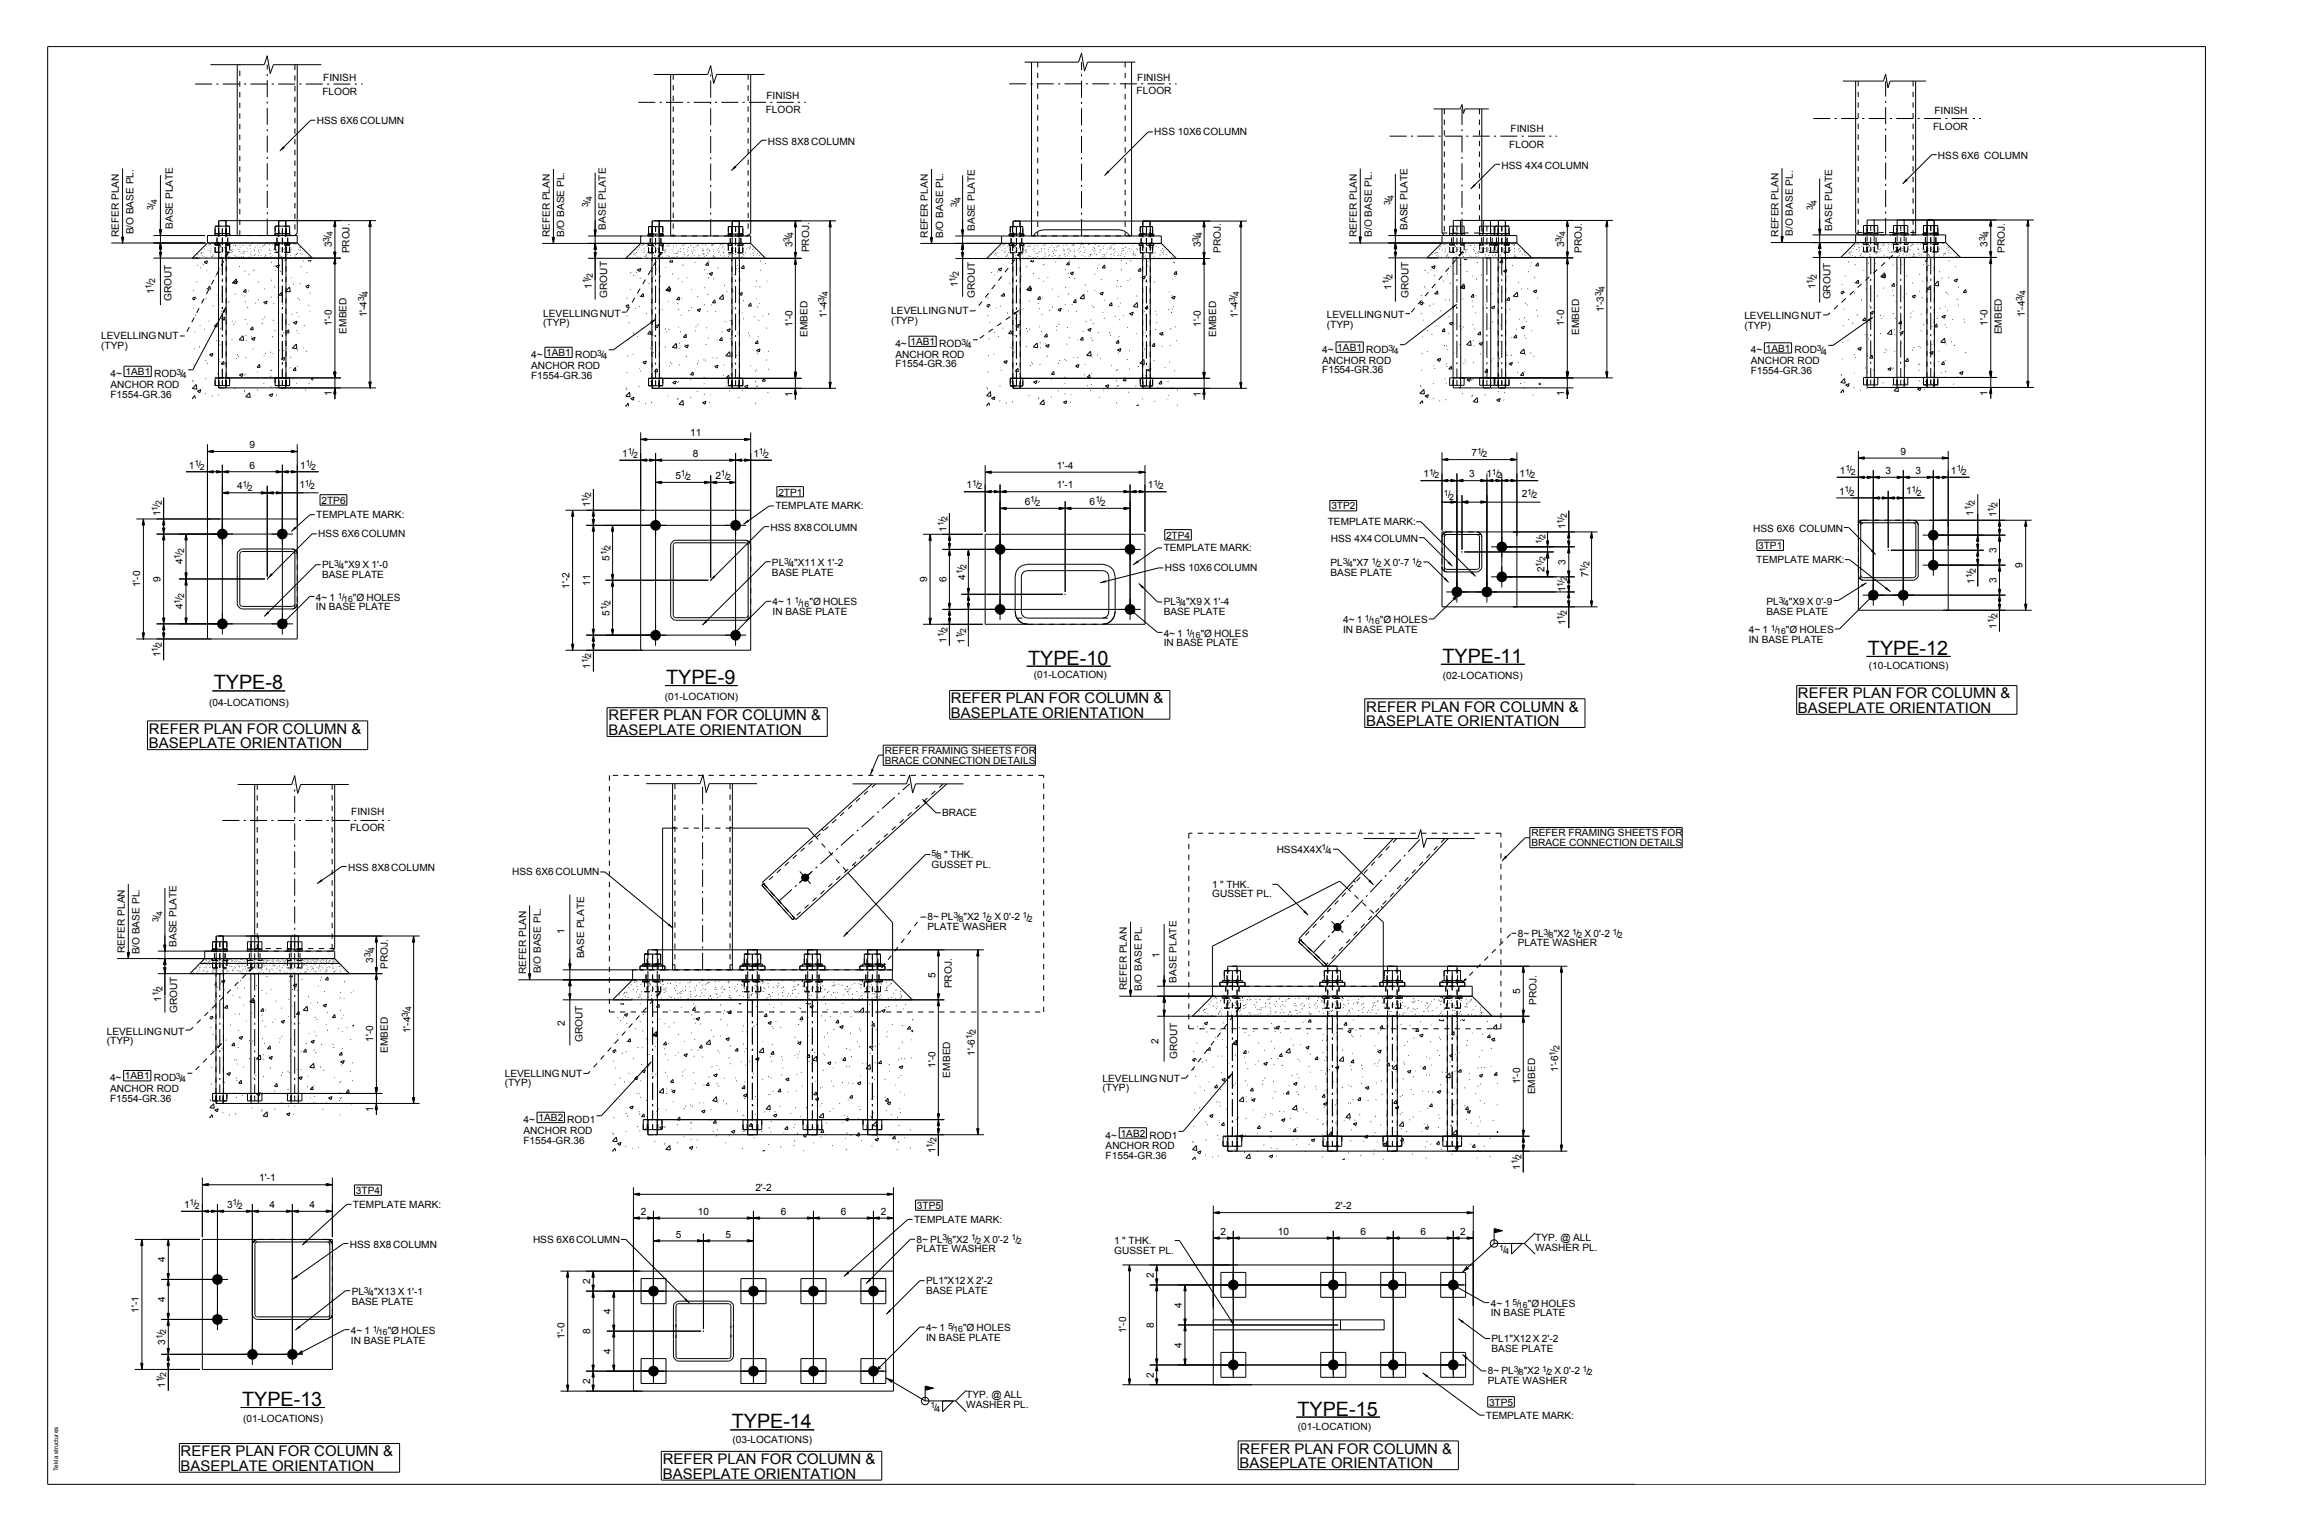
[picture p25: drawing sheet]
<svg xmlns="http://www.w3.org/2000/svg" width="914mm" height="610mm" viewBox="0 0 914 610" stroke-linecap="round" stroke-linejoin="round" font-family="sans-serif">
<defs><g id="words">
<g font-size="7.9">
<text x="574" y="263.7">TYPE-11</text>
<text x="743.3" y="260.6">TYPE-12</text>
<text x="409.1" y="264.6">TYPE-10</text>
<text x="85.1" y="274.3">TYPE-8</text>
<text x="265.1" y="272.2">TYPE-9</text>
<text x="96.4" y="559.5">TYPE-13</text>
<text x="516.3" y="563.3">TYPE-15</text>
<text x="291.2" y="568.4">TYPE-14</text>
</g>
<g font-size="5.8">
<text x="378.4" y="279.8">REFER PLAN FOR COLUMN &amp;</text>
<text x="715.4" y="277.9">REFER PLAN FOR COLUMN &amp;</text>
<text x="242.1" y="286.6">REFER PLAN FOR COLUMN &amp;</text>
<text x="378.4" y="285.6">BASEPLATE ORIENTATION</text>
<text x="543.6" y="283.1">REFER PLAN FOR COLUMN &amp;</text>
<text x="715.4" y="283.6">BASEPLATE ORIENTATION</text>
<text x="59.3" y="291.9">REFER PLAN FOR COLUMN &amp;</text>
<text x="242.1" y="292.4">BASEPLATE ORIENTATION</text>
<text x="543.6" y="288.9">BASEPLATE ORIENTATION</text>
<text x="59.3" y="297.7">BASEPLATE ORIENTATION</text>
<text x="71.9" y="579.5">REFER PLAN FOR COLUMN &amp;</text>
<text x="493.3" y="578.4">REFER PLAN FOR COLUMN &amp;</text>
<text x="71.9" y="585.2">BASEPLATE ORIENTATION</text>
<text x="263.7" y="582.5">REFER PLAN FOR COLUMN &amp;</text>
<text x="493.3" y="584.3">BASEPLATE ORIENTATION</text>
<text x="263.7" y="588.3">BASEPLATE ORIENTATION</text>
</g>
<g font-size="4.1">
<text x="61.8" y="81.9" transform="rotate(-90 61.8 81.9)">/</text>
<text x="235" y="80.6" transform="rotate(-90 235 80.6)">/</text>
<text x="381.6" y="80.9" transform="rotate(-90 381.6 80.9)">/</text>
<text x="553.9" y="80.1" transform="rotate(-90 553.9 80.1)">/</text>
<text x="722.2" y="82" transform="rotate(-90 722.2 82)">/</text>
<text x="576.1" y="198.2">/</text>
<text x="614.3" y="215" transform="rotate(-90 614.3 215)">/</text>
<text x="372.3" y="341.5">/ &quot; THK.</text>
<text x="63.9" y="365.3" transform="rotate(-90 63.9 365.3)">/</text>
<text x="598.2" y="498.7">/</text>
<text x="371.8" y="561.3">/</text>
</g>
<g font-size="4">
<text x="128.6" y="32.2">FINISH</text>
<text x="452.5" y="32.1">FINISH</text>
<text x="128.3" y="37.7">FLOOR</text>
<text x="305" y="39.5">FINISH</text>
<text x="452.3" y="37.6">FLOOR</text>
<text x="304.7" y="45">FLOOR</text>
<text x="769.7" y="45.6">FINISH</text>
<text x="126.1" y="49.2">HSS 6X6 COLUMN</text>
<text x="459.3" y="53.8">HSS 10X6COLUMN</text>
<text x="601" y="52.6">FINISH</text>
<text x="769.2" y="51.7">FLOOR</text>
<text x="305.6" y="57.6">HSS 8X8 COLUMN</text>
<text x="600.5" y="58.8">FLOOR</text>
<text x="771.1" y="63.2">HSS 6X6 COLUMN</text>
<text x="597.5" y="67.1">HSS 4X4 COLUMN</text>
<text x="47.3" y="94.4" transform="rotate(-90 47.3 94.4)">REFER PLAN</text>
<text x="53.2" y="93.3" transform="rotate(-90 53.2 93.3)">B/O BASE PL.</text>
<text x="68.7" y="91.1" transform="rotate(-90 68.7 91.1)">BASE PLATE</text>
<text x="218.8" y="94.5" transform="rotate(-90 218.8 94.5)">REFER PLAN</text>
<text x="224.5" y="94.3" transform="rotate(-90 224.5 94.3)">B/O BASE PL.</text>
<text x="241" y="91.4" transform="rotate(-90 241 91.4)">BASE PLATE</text>
<text x="369.2" y="94.6" transform="rotate(-90 369.2 94.6)">REFER PLAN</text>
<text x="375.2" y="94.7" transform="rotate(-90 375.2 94.7)">B/O BASE PL.</text>
<text x="387.9" y="91.9" transform="rotate(-90 387.9 91.9)">BASE PLATE</text>
<text x="539.8" y="94.3" transform="rotate(-90 539.8 94.3)">REFER PLAN</text>
<text x="545.8" y="94.2" transform="rotate(-90 545.8 94.2)">B/O BASE PL.</text>
<text x="560.1" y="91.5" transform="rotate(-90 560.1 91.5)">BASE PLATE</text>
<text x="707.7" y="94.1" transform="rotate(-90 707.7 94.1)">REFER PLAN</text>
<text x="713.4" y="93.8" transform="rotate(-90 713.4 93.8)">B/O BASE PL.</text>
<text x="729" y="91.9" transform="rotate(-90 729 91.9)">BASE PLATE</text>
<text x="132" y="98.4" transform="rotate(-90 132 98.4)">3 /</text>
<text x="139" y="100.8" transform="rotate(-90 139 100.8)">PROJ.</text>
<text x="315.3" y="98.5" transform="rotate(-90 315.3 98.5)">3 /</text>
<text x="322" y="100.4" transform="rotate(-90 322 100.4)">PROJ.</text>
<text x="477.9" y="98.5" transform="rotate(-90 477.9 98.5)">3 /</text>
<text x="485.7" y="100.7" transform="rotate(-90 485.7 100.7)">PROJ.</text>
<text x="622.4" y="98.3" transform="rotate(-90 622.4 98.3)">3 /</text>
<text x="629.4" y="100.5" transform="rotate(-90 629.4 100.5)">PROJ.</text>
<text x="790.9" y="98.1" transform="rotate(-90 790.9 98.1)">3 /</text>
<text x="797.7" y="100.5" transform="rotate(-90 797.7 100.5)">PROJ.</text>
<text x="61.3" y="117.1" transform="rotate(-90 61.3 117.1)">1 /</text>
<text x="68.2" y="119.7" transform="rotate(-90 68.2 119.7)">GROUT</text>
<text x="235.5" y="115" transform="rotate(-90 235.5 115)">1 /</text>
<text x="241.6" y="118.4" transform="rotate(-90 241.6 118.4)">GROUT</text>
<text x="381.2" y="114.2" transform="rotate(-90 381.2 114.2)">1 /</text>
<text x="387.9" y="118.7" transform="rotate(-90 387.9 118.7)">GROUT</text>
<text x="553.6" y="115.3" transform="rotate(-90 553.6 115.3)">1 /</text>
<text x="560.5" y="118.7" transform="rotate(-90 560.5 118.7)">GROUT</text>
<text x="722.5" y="115.1" transform="rotate(-90 722.5 115.1)">1 /</text>
<text x="728.4" y="119.1" transform="rotate(-90 728.4 119.1)">GROUT</text>
<text x="216.2" y="126">LEVELLINGNUT</text>
<text x="354.7" y="125.1">LEVELLINGNUT</text>
<text x="638.1" y="124.3" transform="rotate(-90 638.1 124.3)">1'-3 /</text>
<text x="132" y="129.8" transform="rotate(-90 132 129.8)">1'-0</text>
<text x="146" y="126.3" transform="rotate(-90 146 126.3)">1'-4 /</text>
<text x="216.2" y="129.9">(TYP)</text>
<text x="315.3" y="130" transform="rotate(-90 315.3 130)">1'-0</text>
<text x="329" y="126.5" transform="rotate(-90 329 126.5)">1'-4 /</text>
<text x="354.7" y="128.9">(TYP)</text>
<text x="477.9" y="130" transform="rotate(-90 477.9 130)">1'-0</text>
<text x="492.5" y="126.5" transform="rotate(-90 492.5 126.5)">1'-4 /</text>
<text x="528" y="126.5">LEVELLINGNUT</text>
<text x="528" y="130.4">(TYP)</text>
<text x="622.4" y="129.8" transform="rotate(-90 622.4 129.8)">1'-0</text>
<text x="694.1" y="127">LEVELLINGNUT</text>
<text x="694.1" y="130.9">(TYP)</text>
<text x="790.9" y="129.5" transform="rotate(-90 790.9 129.5)">1'-0</text>
<text x="805.7" y="126.2" transform="rotate(-90 805.7 126.2)">1'-4 /</text>
<text x="40.3" y="135">LEVELLINGNUT</text>
<text x="137.8" y="132.8" transform="rotate(-90 137.8 132.8)">EMBED</text>
<text x="321.3" y="134.2" transform="rotate(-90 321.3 134.2)">EMBED</text>
<text x="362.3" y="137.3">1AB1 ROD /</text>
<text x="484" y="134.2" transform="rotate(-90 484 134.2)">EMBED</text>
<text x="628.4" y="133.3" transform="rotate(-90 628.4 133.3)">EMBED</text>
<text x="796.5" y="133.1" transform="rotate(-90 796.5 133.1)">EMBED</text>
<text x="40.3" y="138.9">(TYP)</text>
<text x="211.3" y="142.4">4~</text>
<text x="217.3" y="141.7">1AB1 ROD /</text>
<text x="356.3" y="138.1">4~</text>
<text x="356.3" y="142.4">ANCHOR ROD</text>
<text x="526.1" y="140.4">4~</text>
<text x="532.1" y="139.6">1AB1 ROD /</text>
<text x="696.6" y="140.6">4~</text>
<text x="702.6" y="140">1AB1 ROD /</text>
<text x="50" y="149.3">1AB1 ROD /</text>
<text x="211.3" y="146.7">ANCHOR ROD</text>
<text x="356.3" y="146.2">F1554-GR.36</text>
<text x="526.1" y="144.7">ANCHOR ROD</text>
<text x="526.1" y="148.6">F1554-GR.36</text>
<text x="696.6" y="145">ANCHOR ROD</text>
<text x="696.6" y="148.8">F1554-GR.36</text>
<text x="43.9" y="150">4~</text>
<text x="43.9" y="154.3">ANCHOR ROD</text>
<text x="211.3" y="150.6">F1554-GR.36</text>
<text x="43.9" y="158.2">F1554-GR.36</text>
<text x="132" y="157.7" transform="rotate(-90 132 157.7)">1</text>
<text x="315.3" y="157.8" transform="rotate(-90 315.3 157.8)">1</text>
<text x="477.9" y="157.9" transform="rotate(-90 477.9 157.9)">1</text>
<text x="622.4" y="157.6" transform="rotate(-90 622.4 157.6)">1</text>
<text x="790.9" y="157.5" transform="rotate(-90 790.9 157.5)">1</text>
<text x="274.6" y="173.6">11</text>
<text x="99.3" y="178.3">9</text>
<text x="247.6" y="181.8">1 /</text>
<text x="275.7" y="181.8">8</text>
<text x="299.8" y="181.8">1 /</text>
<text x="585.6" y="181.5">7 /</text>
<text x="756.2" y="180.9">9</text>
<text x="75.2" y="186.4">1 /</text>
<text x="99.3" y="186.4">6</text>
<text x="119.5" y="186.4">1 /</text>
<text x="268.7" y="190.7">5 /</text>
<text x="284.6" y="190.7">2 /</text>
<text x="420.5" y="186.5">1'-4</text>
<text x="566.4" y="189.9">1 /</text>
<text x="584.5" y="189.9">3</text>
<text x="591.5" y="189.9">1 /</text>
<text x="604.7" y="189.9">1 /</text>
<text x="732.1" y="188.6">1 /</text>
<text x="750.2" y="188.6">3</text>
<text x="762.2" y="188.6">3</text>
<text x="776.3" y="188.6">1 /</text>
<text x="94.3" y="194.7">4 /</text>
<text x="119.1" y="194.2">1 /</text>
<text x="309.7" y="197.2">2TP1</text>
<text x="384.6" y="194.3">1 /</text>
<text x="420.5" y="194.3">1'-1</text>
<text x="456.8" y="194.3">1 /</text>
<text x="605.5" y="197.9">2 /</text>
<text x="731.8" y="196.9">1 /</text>
<text x="758.4" y="196.8">1 /</text>
<text x="127.9" y="200.4">2TP6</text>
<text x="234.9" y="201.9" transform="rotate(-90 234.9 201.9)">1 /</text>
<text x="308.5" y="202.7">TEMPLATE MARK:</text>
<text x="407.8" y="201">6 /</text>
<text x="433.6" y="201">6 /</text>
<text x="529.8" y="202.7">3TP2</text>
<text x="63.9" y="205.4" transform="rotate(-90 63.9 205.4)">1 /</text>
<text x="125.8" y="206.2">TEMPLATE MARK:</text>
<text x="528.3" y="209">TEMPLATE MARK:</text>
<text x="785.3" y="205.2" transform="rotate(-90 785.3 205.2)">1 /</text>
<text x="794.4" y="205.9" transform="rotate(-90 794.4 205.9)">1 /</text>
<text x="126.7" y="213.8">HSS 6X6COLUMN</text>
<text x="306.6" y="211.3">HSS 8X8COLUMN</text>
<text x="376.6" y="211.5" transform="rotate(-90 376.6 211.5)">1 /</text>
<text x="464" y="214.3">2TP4</text>
<text x="529.6" y="215.6">HSS 4X4 COLUMN</text>
<text x="623" y="210.6" transform="rotate(-90 623 210.6)">1 /</text>
<text x="697.6" y="211.7">HSS 6X6 COLUMN</text>
<text x="463" y="219.3">TEMPLATE MARK:</text>
<text x="699.6" y="218.4">3TP1</text>
<text x="794.4" y="220" transform="rotate(-90 794.4 220)">3</text>
<text x="72.8" y="224.5" transform="rotate(-90 72.8 224.5)">4 /</text>
<text x="128.2" y="226.1">PL / &quot;X9 X 1'-0</text>
<text x="242.5" y="223.1" transform="rotate(-90 242.5 223.1)">5 /</text>
<text x="307.2" y="225.2">PL / &quot;X11 X 1'-2</text>
<text x="463.5" y="227.3">HSS 10X6COLUMN</text>
<text x="529.4" y="225.3">PL / &quot;X7 / X 0'-7 /</text>
<text x="614.6" y="227.8" transform="rotate(-90 614.6 227.8)">2 /</text>
<text x="623" y="224.7" transform="rotate(-90 623 224.7)">3</text>
<text x="698.8" y="224">TEMPLATE MARK:</text>
<text x="804.8" y="226" transform="rotate(-90 804.8 226)">9</text>
<text x="55.8" y="233.6" transform="rotate(-90 55.8 233.6)">1'-0</text>
<text x="63.9" y="231.5" transform="rotate(-90 63.9 231.5)">9</text>
<text x="128.2" y="229.9">BASE PLATE</text>
<text x="234.9" y="233.1" transform="rotate(-90 234.9 233.1)">11</text>
<text x="307.2" y="229.1">BASE PLATE</text>
<text x="368.9" y="231.6" transform="rotate(-90 368.9 231.6)">9</text>
<text x="376.6" y="231.6" transform="rotate(-90 376.6 231.6)">6</text>
<text x="384.1" y="230.6" transform="rotate(-90 384.1 230.6)">4 /</text>
<text x="529.4" y="229.2">BASE PLATE</text>
<text x="632" y="229.7" transform="rotate(-90 632 229.7)">7 /</text>
<text x="785.7" y="232.2" transform="rotate(-90 785.7 232.2)">1 /</text>
<text x="794.4" y="232" transform="rotate(-90 794.4 232)">3</text>
<text x="125.7" y="239">4~ 1 /</text>
<text x="140.4" y="239">&quot;Ø HOLES</text>
<text x="226.7" y="234.2" transform="rotate(-90 226.7 234.2)">1'-2</text>
<text x="623" y="235.6" transform="rotate(-90 623 235.6)">1 /</text>
<text x="72.8" y="242.5" transform="rotate(-90 72.8 242.5)">4 /</text>
<text x="125.7" y="242.9">IN BASE PLATE</text>
<text x="242.5" y="244.9" transform="rotate(-90 242.5 244.9)">5 /</text>
<text x="307.4" y="240.9">4~ 1 /</text>
<text x="307.4" y="244.8">IN BASE PLATE</text>
<text x="322.1" y="240.9">&quot;Ø HOLES</text>
<text x="463" y="240.9">PL / &quot;X9 X 1'-4</text>
<text x="463" y="244.8">BASE PLATE</text>
<text x="702.9" y="244.5">BASE PLATE</text>
<text x="702.9" y="240.7">PL / &quot;X9 X 0'-9</text>
<text x="534.4" y="248">4~ 1 /</text>
<text x="534.4" y="251.8">IN BASE PLATE</text>
<text x="549.1" y="248">&quot;Ø HOLES</text>
<text x="623" y="248.8" transform="rotate(-90 623 248.8)">1 /</text>
<text x="695.9" y="252">4~ 1 /</text>
<text x="710.6" y="252">&quot;Ø HOLES</text>
<text x="794.4" y="250.2" transform="rotate(-90 794.4 250.2)">1 /</text>
<text x="376.6" y="255.8" transform="rotate(-90 376.6 255.8)">1 /</text>
<text x="384" y="256.2" transform="rotate(-90 384 256.2)">1 /</text>
<text x="463" y="253.3">4~ 1 /</text>
<text x="463" y="257.1">IN BASE PLATE</text>
<text x="477.8" y="253.3">&quot;Ø HOLES</text>
<text x="695.9" y="255.9">IN BASE PLATE</text>
<text x="63.9" y="261.6" transform="rotate(-90 63.9 261.6)">1 /</text>
<text x="234.9" y="266.1" transform="rotate(-90 234.9 266.1)">1 /</text>
<text x="411.4" y="269.7">(01-LOCATION)</text>
<text x="743.6" y="266.1">(10-LOCATIONS)</text>
<text x="574.1" y="270.1">(02-LOCATIONS)</text>
<text x="83.2" y="281">(04-LOCATIONS)</text>
<text x="264.6" y="278.5">(01-LOCATION)</text>
<text x="352" y="300.1">REFER FRAMING SHEETS FOR</text>
<text x="352" y="304">BRACE CONNECTION DETAILS</text>
<text x="139.8" y="324.4">FINISH</text>
<text x="374.9" y="324.8">BRACE</text>
<text x="139.3" y="330.5">FLOOR</text>
<text x="609.3" y="332.8">REFER FRAMING SHEETS FOR</text>
<text x="508" y="339.3">HSS4X4X /</text>
<text x="609.3" y="336.7">BRACE CONNECTION DETAILS</text>
<text x="138.5" y="346.5">HSS 8X8COLUMN</text>
<text x="370.7" y="345.3">GUSSET PL.</text>
<text x="203.8" y="348.3">HSS 6X6 COLUMN</text>
<text x="482.3" y="353.2">1 &quot; THK.</text>
<text x="482.3" y="357.1">GUSSET PL.</text>
<text x="224.6" y="371.7" transform="rotate(-90 224.6 371.7)">1</text>
<text x="369.1" y="366.3">8~ PL / &quot;X2 / X 0'-2 /</text>
<text x="369.1" y="370.2">PLATE WASHER</text>
<text x="70.3" y="376.9" transform="rotate(-90 70.3 376.9)">BASE PLATE</text>
<text x="603.9" y="372.7">8~ PL / &quot;X2 / X 0'-2 /</text>
<text x="603.9" y="376.6">PLATE WASHER</text>
<text x="49.7" y="379.1" transform="rotate(-90 49.7 379.1)">REFER PLAN</text>
<text x="55.5" y="379.7" transform="rotate(-90 55.5 379.7)">B/O BASE PL.</text>
<text x="148.5" y="383" transform="rotate(-90 148.5 383)">3 /</text>
<text x="232.4" y="381.3" transform="rotate(-90 232.4 381.3)">BASE PLATE</text>
<text x="461.4" y="381.2" transform="rotate(-90 461.4 381.2)">1</text>
<text x="154.3" y="385.4" transform="rotate(-90 154.3 385.4)">PROJ.</text>
<text x="209.4" y="387.5" transform="rotate(-90 209.4 387.5)">REFER PLAN</text>
<text x="215.1" y="387.4" transform="rotate(-90 215.1 387.4)">B/O BASE PL.</text>
<text x="372.2" y="389" transform="rotate(-90 372.2 389)">5</text>
<text x="378.8" y="393.3" transform="rotate(-90 378.8 393.3)">PROJ.</text>
<text x="448.4" y="394.1" transform="rotate(-90 448.4 394.1)">REFER PLAN</text>
<text x="454.3" y="394.4" transform="rotate(-90 454.3 394.4)">B/O BASE PL.</text>
<text x="468.1" y="391.1" transform="rotate(-90 468.1 391.1)">BASE PLATE</text>
<text x="604.9" y="395.6" transform="rotate(-90 604.9 395.6)">5</text>
<text x="64.1" y="398.6" transform="rotate(-90 64.1 398.6)">1 /</text>
<text x="611.4" y="400" transform="rotate(-90 611.4 400)">PROJ.</text>
<text x="70.4" y="403.1" transform="rotate(-90 70.4 403.1)">GROUT</text>
<text x="42.5" y="411.6">LEVELLINGNUT</text>
<text x="163.3" y="411.1" transform="rotate(-90 163.3 411.1)">1'-4 /</text>
<text x="224.7" y="408.3" transform="rotate(-90 224.7 408.3)">2</text>
<text x="42.5" y="415.5">(TYP)</text>
<text x="148.5" y="414.5" transform="rotate(-90 148.5 414.5)">1'-0</text>
<text x="154.3" y="418.9" transform="rotate(-90 154.3 418.9)">EMBED</text>
<text x="231.7" y="414.6" transform="rotate(-90 231.7 414.6)">GROUT</text>
<text x="461" y="415.5" transform="rotate(-90 461 415.5)">2</text>
<text x="372.2" y="424.9" transform="rotate(-90 372.2 424.9)">1'-0</text>
<text x="387.9" y="420" transform="rotate(-90 387.9 420)">1'-6 /</text>
<text x="468.4" y="421.4" transform="rotate(-90 468.4 421.4)">GROUT</text>
<text x="43.8" y="430.3">4~</text>
<text x="49.7" y="429.5">1AB1 ROD /</text>
<text x="200.8" y="428.5">LEVELLINGNUT</text>
<text x="378.1" y="428.8" transform="rotate(-90 378.1 428.8)">EMBED</text>
<text x="438.7" y="430.4">LEVELLINGNUT</text>
<text x="604.9" y="431.5" transform="rotate(-90 604.9 431.5)">1'-0</text>
<text x="620" y="426.6" transform="rotate(-90 620 426.6)">1'-6 /</text>
<text x="43.8" y="434.6">ANCHOR ROD</text>
<text x="200.8" y="432.3">(TYP)</text>
<text x="438.7" y="434.3">(TYP)</text>
<text x="610.9" y="435.4" transform="rotate(-90 610.9 435.4)">EMBED</text>
<text x="43.8" y="438.5">F1554-GR.36</text>
<text x="148.5" y="442.4" transform="rotate(-90 148.5 442.4)">1</text>
<text x="208.3" y="446.9">4~</text>
<text x="214.3" y="446.1">1AB2 ROD1</text>
<text x="208.3" y="451.2">ANCHOR ROD</text>
<text x="208.3" y="455.1">F1554-GR.36</text>
<text x="439.9" y="453.1">4~</text>
<text x="445.9" y="452.3">1AB2 ROD1</text>
<text x="372.2" y="458.9" transform="rotate(-90 372.2 458.9)">1 /</text>
<text x="439.9" y="457.4">ANCHOR ROD</text>
<text x="439.9" y="461.3">F1554-GR.36</text>
<text x="604.9" y="465.4" transform="rotate(-90 604.9 465.4)">1 /</text>
<text x="103.1" y="470.1">1'-1</text>
<text x="300.6" y="473.9">2'-2</text>
<text x="141.6" y="475.1">3TP4</text>
<text x="73.2" y="480.7">1 /</text>
<text x="90.3" y="480.7">3 /</text>
<text x="107.3" y="480.7">4</text>
<text x="123.2" y="480.7">4</text>
<text x="140.5" y="480.6">TEMPLATE MARK:</text>
<text x="254.9" y="483.4">2</text>
<text x="277.7" y="483.4">10</text>
<text x="310.6" y="483.4">6</text>
<text x="334.5" y="483.4">6</text>
<text x="350.4" y="483.4">2</text>
<text x="364.8" y="481">3TP5</text>
<text x="531.3" y="481.2">2'-2</text>
<text x="363.7" y="486.6">TEMPLATE MARK:</text>
<text x="485.6" y="491.3">2</text>
<text x="508.4" y="491.3">10</text>
<text x="541.4" y="491.3">6</text>
<text x="565.2" y="491.3">6</text>
<text x="581.1" y="491.3">2</text>
<text x="139.2" y="496.5">HSS 8X8 COLUMN</text>
<text x="212.1" y="494.5">HSS 6X6COLUMN</text>
<text x="268.9" y="492.4">5</text>
<text x="288.7" y="492.4">5</text>
<text x="364.7" y="494.5">8~ PL / &quot;X2 / X 0'-2 /</text>
<text x="443.4" y="495">1 &quot; THK.</text>
<text x="610.9" y="493.8">TYP. @ ALL</text>
<text x="610.9" y="497.7">WASHER PL.</text>
<text x="65.7" y="502.2" transform="rotate(-90 65.7 502.2)">4</text>
<text x="364.7" y="498.3">PLATE WASHER</text>
<text x="443.4" y="498.9">GUSSET PL.</text>
<text x="459.1" y="508.4" transform="rotate(-90 459.1 508.4)">2</text>
<text x="140" y="515.3">PL / &quot;X13 X 1'-1</text>
<text x="234.8" y="510.9" transform="rotate(-90 234.8 510.9)">2</text>
<text x="368.5" y="511">PL1&quot;X12X 2'-2</text>
<text x="368.5" y="514.9">BASE PLATE</text>
<text x="65.7" y="518.2" transform="rotate(-90 65.7 518.2)">4</text>
<text x="140" y="519.2">BASE PLATE</text>
<text x="470.3" y="520.4" transform="rotate(-90 470.3 520.4)">4</text>
<text x="593.2" y="520">4~ 1 /</text>
<text x="607.9" y="520">&quot;Ø HOLES</text>
<text x="55.2" y="522.3" transform="rotate(-90 55.2 522.3)">1'-1</text>
<text x="243" y="522.8" transform="rotate(-90 243 522.8)">4</text>
<text x="593.2" y="523.8">IN BASE PLATE</text>
<text x="139.6" y="530.8">4~ 1 /</text>
<text x="154.3" y="530.8">&quot;Ø HOLES</text>
<text x="224.6" y="532.9" transform="rotate(-90 224.6 532.9)">1'-0</text>
<text x="234.8" y="530.8" transform="rotate(-90 234.8 530.8)">8</text>
<text x="368.5" y="529.7">4~ 1 /</text>
<text x="368.5" y="533.6">IN BASE PLATE</text>
<text x="383.2" y="529.7">&quot;Ø HOLES</text>
<text x="448.1" y="530.4" transform="rotate(-90 448.1 530.4)">1'-0</text>
<text x="459.1" y="528.3" transform="rotate(-90 459.1 528.3)">8</text>
<text x="593.5" y="534">PL1&quot;X12X 2'-2</text>
<text x="65.7" y="535.1" transform="rotate(-90 65.7 535.1)">3 /</text>
<text x="139.6" y="534.7">IN BASE PLATE</text>
<text x="243" y="538.7" transform="rotate(-90 243 538.7)">4</text>
<text x="470.3" y="536.3" transform="rotate(-90 470.3 536.3)">4</text>
<text x="593.5" y="537.9">BASE PLATE</text>
<text x="234.8" y="550.7" transform="rotate(-90 234.8 550.7)">2</text>
<text x="459.1" y="548.2" transform="rotate(-90 459.1 548.2)">2</text>
<text x="592" y="546.9">8~ PL / &quot;X2 / X 0'-2 /</text>
<text x="592" y="550.8">PLATE WASHER</text>
<text x="65.7" y="552.3" transform="rotate(-90 65.7 552.3)">1 /</text>
<text x="384.5" y="556.4">TYP. @ ALL</text>
<text x="384.5" y="560.3">WASHER PL.</text>
<text x="592.5" y="559.3">3TP5</text>
<text x="96.8" y="565.7">(01-LOCATIONS)</text>
<text x="516.5" y="569">(01-LOCATION)</text>
<text x="591.2" y="564.5">TEMPLATE MARK:</text>
<text x="291.4" y="574.4">(03-LOCATIONS)</text>
</g>
<g font-size="3.4">
<text x="61" y="83.4" transform="rotate(-90 61 83.4)">3</text>
<text x="62.5" y="81.3" transform="rotate(-90 62.5 81.3)">4</text>
<text x="234.1" y="82.2" transform="rotate(-90 234.1 82.2)">3</text>
<text x="235.6" y="80.1" transform="rotate(-90 235.6 80.1)">4</text>
<text x="380.7" y="82.5" transform="rotate(-90 380.7 82.5)">3</text>
<text x="382.3" y="80.3" transform="rotate(-90 382.3 80.3)">4</text>
<text x="553.1" y="81.6" transform="rotate(-90 553.1 81.6)">3</text>
<text x="554.7" y="79.5" transform="rotate(-90 554.7 79.5)">4</text>
<text x="721.4" y="83.6" transform="rotate(-90 721.4 83.6)">3</text>
<text x="722.9" y="81.4" transform="rotate(-90 722.9 81.4)">4</text>
<text x="132.4" y="94.1" transform="rotate(-90 132.4 94.1)">4</text>
<text x="315.7" y="94.1" transform="rotate(-90 315.7 94.1)">4</text>
<text x="478.4" y="94.1" transform="rotate(-90 478.4 94.1)">4</text>
<text x="622.9" y="94" transform="rotate(-90 622.9 94)">4</text>
<text x="789.9" y="95.9" transform="rotate(-90 789.9 95.9)">3</text>
<text x="791.4" y="93.8" transform="rotate(-90 791.4 93.8)">4</text>
<text x="131" y="96.1" transform="rotate(-90 131 96.1)">3</text>
<text x="314.2" y="96.3" transform="rotate(-90 314.2 96.3)">3</text>
<text x="476.8" y="96.3" transform="rotate(-90 476.8 96.3)">3</text>
<text x="621.4" y="96.1" transform="rotate(-90 621.4 96.1)">3</text>
<text x="61.7" y="112.8" transform="rotate(-90 61.7 112.8)">2</text>
<text x="234.4" y="112.8" transform="rotate(-90 234.4 112.8)">1</text>
<text x="235.9" y="110.7" transform="rotate(-90 235.9 110.7)">2</text>
<text x="380.2" y="112" transform="rotate(-90 380.2 112)">1</text>
<text x="381.6" y="109.9" transform="rotate(-90 381.6 109.9)">2</text>
<text x="552.6" y="113.1" transform="rotate(-90 552.6 113.1)">1</text>
<text x="554.1" y="111" transform="rotate(-90 554.1 111)">2</text>
<text x="721.4" y="112.9" transform="rotate(-90 721.4 112.9)">1</text>
<text x="722.9" y="110.8" transform="rotate(-90 722.9 110.8)">2</text>
<text x="60.3" y="114.9" transform="rotate(-90 60.3 114.9)">1</text>
<text x="144.9" y="119.8" transform="rotate(-90 144.9 119.8)">3</text>
<text x="146.5" y="117.7" transform="rotate(-90 146.5 117.7)">4</text>
<text x="328" y="120" transform="rotate(-90 328 120)">3</text>
<text x="329.5" y="117.9" transform="rotate(-90 329.5 117.9)">4</text>
<text x="491.5" y="120" transform="rotate(-90 491.5 120)">3</text>
<text x="493" y="117.9" transform="rotate(-90 493 117.9)">4</text>
<text x="637.1" y="117.8" transform="rotate(-90 637.1 117.8)">3</text>
<text x="638.6" y="115.7" transform="rotate(-90 638.6 115.7)">4</text>
<text x="804.7" y="119.6" transform="rotate(-90 804.7 119.6)">3</text>
<text x="806.1" y="117.5" transform="rotate(-90 806.1 117.5)">4</text>
<text x="382.6" y="137.2">3</text>
<text x="237.7" y="141.6">3</text>
<text x="239.8" y="142.9">4</text>
<text x="384.7" y="138.5">4</text>
<text x="552.5" y="139.5">3</text>
<text x="554.6" y="140.8">4</text>
<text x="723" y="139.8">3</text>
<text x="725" y="141.1">4</text>
<text x="70.3" y="149.2">3</text>
<text x="72.3" y="150.5">4</text>
<text x="77.4" y="185.3">1</text>
<text x="121.7" y="185.3">1</text>
<text x="249.8" y="180.8">1</text>
<text x="251.9" y="182.2">2</text>
<text x="302" y="180.8">1</text>
<text x="304.1" y="182.2">2</text>
<text x="587.8" y="180.5">1</text>
<text x="589.9" y="181.9">2</text>
<text x="79.5" y="186.9">2</text>
<text x="123.8" y="186.9">2</text>
<text x="270.9" y="189.6">1</text>
<text x="273.1" y="191.1">2</text>
<text x="286.9" y="189.6">1</text>
<text x="289" y="191.1">2</text>
<text x="568.6" y="188.9">1</text>
<text x="570.7" y="190.3">2</text>
<text x="593.7" y="188.9">1</text>
<text x="595.8" y="190.3">2</text>
<text x="606.9" y="188.9">1</text>
<text x="609" y="190.3">2</text>
<text x="734.3" y="187.5">1</text>
<text x="736.4" y="189.1">2</text>
<text x="778.6" y="187.5">1</text>
<text x="780.6" y="189.1">2</text>
<text x="96.5" y="193.7">1</text>
<text x="98.6" y="195.2">2</text>
<text x="121.3" y="193.2">1</text>
<text x="123.4" y="194.6">2</text>
<text x="235.3" y="197.6" transform="rotate(-90 235.3 197.6)">2</text>
<text x="386.8" y="193.3">1</text>
<text x="389" y="194.7">2</text>
<text x="459" y="193.3">1</text>
<text x="461.1" y="194.7">2</text>
<text x="574.5" y="197.4">1</text>
<text x="607.7" y="196.9">1</text>
<text x="734" y="195.7">1</text>
<text x="736.1" y="197.3">2</text>
<text x="760.6" y="195.7">1</text>
<text x="762.8" y="197.3">2</text>
<text x="62.8" y="203.2" transform="rotate(-90 62.8 203.2)">1</text>
<text x="64.3" y="201.1" transform="rotate(-90 64.3 201.1)">2</text>
<text x="233.8" y="199.7" transform="rotate(-90 233.8 199.7)">1</text>
<text x="410" y="199.9">1</text>
<text x="412.1" y="201.4">2</text>
<text x="435.9" y="199.9">1</text>
<text x="438" y="201.4">2</text>
<text x="576.7" y="199">2</text>
<text x="609.9" y="198.3">2</text>
<text x="784.3" y="203" transform="rotate(-90 784.3 203)">1</text>
<text x="785.8" y="200.9" transform="rotate(-90 785.8 200.9)">2</text>
<text x="793.3" y="203.7" transform="rotate(-90 793.3 203.7)">1</text>
<text x="794.9" y="201.6" transform="rotate(-90 794.9 201.6)">2</text>
<text x="375.5" y="209.3" transform="rotate(-90 375.5 209.3)">1</text>
<text x="377" y="207.2" transform="rotate(-90 377 207.2)">2</text>
<text x="622" y="208.4" transform="rotate(-90 622 208.4)">1</text>
<text x="623.4" y="206.2" transform="rotate(-90 623.4 206.2)">2</text>
<text x="615" y="214.4" transform="rotate(-90 615 214.4)">2</text>
<text x="73.2" y="220.2" transform="rotate(-90 73.2 220.2)">2</text>
<text x="241.5" y="220.9" transform="rotate(-90 241.5 220.9)">1</text>
<text x="242.9" y="218.8" transform="rotate(-90 242.9 218.8)">2</text>
<text x="613.5" y="216.5" transform="rotate(-90 613.5 216.5)">1</text>
<text x="71.7" y="222.3" transform="rotate(-90 71.7 222.3)">1</text>
<text x="133" y="225.2">3</text>
<text x="135.1" y="226.5">4</text>
<text x="312.1" y="224.4">3</text>
<text x="314.2" y="225.7">4</text>
<text x="384.6" y="226.3" transform="rotate(-90 384.6 226.3)">2</text>
<text x="534.3" y="224.5">3</text>
<text x="536.4" y="225.7">4</text>
<text x="545.8" y="224.5">1</text>
<text x="547.9" y="225.7">2</text>
<text x="561.8" y="224.5">1</text>
<text x="563.9" y="225.7">2</text>
<text x="613.5" y="225.5" transform="rotate(-90 613.5 225.5)">1</text>
<text x="615" y="223.4" transform="rotate(-90 615 223.4)">2</text>
<text x="631" y="227.5" transform="rotate(-90 631 227.5)">1</text>
<text x="632.5" y="225.4" transform="rotate(-90 632.5 225.4)">2</text>
<text x="786.2" y="227.9" transform="rotate(-90 786.2 227.9)">2</text>
<text x="383" y="228.4" transform="rotate(-90 383 228.4)">1</text>
<text x="622" y="233.4" transform="rotate(-90 622 233.4)">1</text>
<text x="623.4" y="231.3" transform="rotate(-90 623.4 231.3)">2</text>
<text x="784.7" y="230" transform="rotate(-90 784.7 230)">1</text>
<text x="73.2" y="238.1" transform="rotate(-90 73.2 238.1)">2</text>
<text x="134.5" y="238.2">1</text>
<text x="136.6" y="239.4">16</text>
<text x="707.8" y="239.9">3</text>
<text x="71.7" y="240.2" transform="rotate(-90 71.7 240.2)">1</text>
<text x="241.5" y="242.7" transform="rotate(-90 241.5 242.7)">1</text>
<text x="242.9" y="240.6" transform="rotate(-90 242.9 240.6)">2</text>
<text x="316.1" y="240">1</text>
<text x="318.3" y="241.4">16</text>
<text x="467.9" y="240">3</text>
<text x="470" y="241.3">4</text>
<text x="623.4" y="244.5" transform="rotate(-90 623.4 244.5)">2</text>
<text x="709.9" y="241.1">4</text>
<text x="794.9" y="245.9" transform="rotate(-90 794.9 245.9)">2</text>
<text x="377" y="251.5" transform="rotate(-90 377 251.5)">2</text>
<text x="384.4" y="251.9" transform="rotate(-90 384.4 251.9)">2</text>
<text x="543.1" y="247.1">1</text>
<text x="545.3" y="248.4">16</text>
<text x="622" y="246.6" transform="rotate(-90 622 246.6)">1</text>
<text x="704.7" y="251.1">1</text>
<text x="793.3" y="247.9" transform="rotate(-90 793.3 247.9)">1</text>
<text x="64.3" y="257.3" transform="rotate(-90 64.3 257.3)">2</text>
<text x="375.5" y="253.6" transform="rotate(-90 375.5 253.6)">1</text>
<text x="382.9" y="254" transform="rotate(-90 382.9 254)">1</text>
<text x="471.8" y="252.5">1</text>
<text x="473.9" y="253.7">16</text>
<text x="706.8" y="252.4">16</text>
<text x="62.8" y="259.4" transform="rotate(-90 62.8 259.4)">1</text>
<text x="233.8" y="263.9" transform="rotate(-90 233.8 263.9)">1</text>
<text x="235.3" y="261.8" transform="rotate(-90 235.3 261.8)">2</text>
<text x="370.7" y="340.5">5</text>
<text x="372.8" y="341.9">8</text>
<text x="525.9" y="338.4">1</text>
<text x="528" y="339.7">4</text>
<text x="64.6" y="364.7" transform="rotate(-90 64.6 364.7)">4</text>
<text x="379.4" y="365.4">3</text>
<text x="390.8" y="365.4">1</text>
<text x="406.8" y="365.4">1</text>
<text x="63.1" y="366.8" transform="rotate(-90 63.1 366.8)">3</text>
<text x="381.5" y="366.8">8</text>
<text x="392.9" y="366.8">2</text>
<text x="408.9" y="366.8">2</text>
<text x="614.2" y="371.9">3</text>
<text x="625.6" y="371.9">1</text>
<text x="641.7" y="371.9">1</text>
<text x="616.3" y="373.2">8</text>
<text x="627.7" y="373.2">2</text>
<text x="643.8" y="373.2">2</text>
<text x="147.5" y="380.8" transform="rotate(-90 147.5 380.8)">3</text>
<text x="149" y="378.7" transform="rotate(-90 149 378.7)">4</text>
<text x="64.6" y="394.3" transform="rotate(-90 64.6 394.3)">2</text>
<text x="63.1" y="396.4" transform="rotate(-90 63.1 396.4)">1</text>
<text x="162.3" y="404.5" transform="rotate(-90 162.3 404.5)">3</text>
<text x="163.7" y="402.4" transform="rotate(-90 163.7 402.4)">4</text>
<text x="386.8" y="413.5" transform="rotate(-90 386.8 413.5)">1</text>
<text x="388.3" y="411.4" transform="rotate(-90 388.3 411.4)">2</text>
<text x="620.5" y="417.9" transform="rotate(-90 620.5 417.9)">2</text>
<text x="619" y="420" transform="rotate(-90 619 420)">1</text>
<text x="70" y="429.4">3</text>
<text x="72.1" y="430.7">4</text>
<text x="372.6" y="454.6" transform="rotate(-90 372.6 454.6)">2</text>
<text x="371.1" y="456.7" transform="rotate(-90 371.1 456.7)">1</text>
<text x="605.4" y="461.1" transform="rotate(-90 605.4 461.1)">2</text>
<text x="603.8" y="463.2" transform="rotate(-90 603.8 463.2)">1</text>
<text x="75.4" y="479.6">1</text>
<text x="92.5" y="479.6">1</text>
<text x="77.6" y="481.1">2</text>
<text x="94.7" y="481.1">2</text>
<text x="375" y="493.6">3</text>
<text x="377.1" y="494.9">8</text>
<text x="386.4" y="493.6">1</text>
<text x="388.5" y="494.9">2</text>
<text x="402.5" y="493.6">1</text>
<text x="404.6" y="494.9">2</text>
<text x="596.6" y="497.8">1</text>
<text x="598.7" y="499.1">4</text>
<text x="144.8" y="514.4">3</text>
<text x="146.9" y="515.8">4</text>
<text x="601.9" y="519.2">5</text>
<text x="604" y="520.4">16</text>
<text x="64.7" y="532.9" transform="rotate(-90 64.7 532.9)">1</text>
<text x="66.1" y="530.8" transform="rotate(-90 66.1 530.8)">2</text>
<text x="148.3" y="529.9">1</text>
<text x="150.5" y="531.2">16</text>
<text x="377.3" y="528.8">5</text>
<text x="379.4" y="530.2">16</text>
<text x="64.7" y="550.1" transform="rotate(-90 64.7 550.1)">1</text>
<text x="66.1" y="548" transform="rotate(-90 66.1 548)">2</text>
<text x="602.3" y="546">3</text>
<text x="604.4" y="547.3">8</text>
<text x="613.7" y="546">1</text>
<text x="615.8" y="547.3">2</text>
<text x="629.8" y="546">1</text>
<text x="631.9" y="547.3">2</text>
<text x="370.2" y="560.4">1</text>
<text x="372.3" y="561.8">4</text>
</g>
<text font-size="2.5" x="23.2" y="585.5" transform="rotate(-90 23.2 585.5)">Tekla structures</text>
</g></defs>
<g fill="none" stroke="#000" stroke-width=".4">
<path d="M19 18.5h858.6v572.1h-858.6zM83.7 25.7h21.5l1.1-3.5 1.2 7.1 1.3-3.6h19M94.4 25.7v68M118.3 25.7v67l-1 1M260.1 29.6h21.5l1.2-3.5 1.2 7.1 1.2-3.6h19M266.9 29.6v64.3M298.7 29.6v63.3l-1 1M407.7 24.7h21.5l1.2-3.5 1.1 7.1 1.2-3.6h19.1M410.5 24.7v69.2M450.3 24.7v69.2M733.3 32.3h16.2l.8-2.8 .9 5.5 .9-2.7h14.3M738.4 32.3v60.2l1 1"/>
<path d="M762.3 32.3v61.2M125.5 47.8h-1.9l-12.3 12.3M305.1 55.8h-1.9l-12.2 12.1M458.7 52.5h-1.8l-17.4 17.3M570.4 43.3h10.7l.6-1.7 .6 3.5 .6-1.8h9.5M573.8 43.3v49.4l.9 1M589.6 43.3v46.7M48.8 67.1v29.6M63.8 69.7v51.7M220.2 67.2v29.7M236.8 68.7v50.5M370.7 67.2v29.7"/>
<path d="M383 69.8v48.3M541.3 67.1v29.6M555.2 69.2v50.9M596.9 65.4h-1.9l-9.8 9.8M709.1 66.9v29.6M724.1 71v49.4M770.6 61.6h-1.9l-11.6 11.6M44.3 96.7h37.7M48.3 94.3h1l-.5 2.4zM61 93.7h20.5M63.4 91.3h.9l-.5 2.4zM63.8 96.7l.5 2.4h-.9z"/>
<path d="M80 99.2v.1M81.6 99.1h-.2M82 98.1l.1 .1M82.5 96.7v-3h35.8v3M82.5 96.7h35.8M82.5 96.7l-6 6M82.8 99.5l-.1 .2M83.1 97.5h-.1M83.5 97l-.2 .1M83.7 97.2v.3M83.9 98.6v.2M84 99.7v.1"/>
<path d="M84.9 98l.1 .1M85.5 93h5.9v.7M86.9 97.8l-.1 .2M87.5 96.7v.2M87.6 97.7l.1 .2M87.6 98.5l-.1 .1M87.9 97.9v.3M88 99.9v.2M88.9 99.4l-.1 .1M89.2 96.7v.1M89.4 98.6l-.1 .1M89.9 87.8v5.2"/>
<path d="M90.8 97.8v.2M91.4 93v-3h-5.8l-.1 3.7M91.6 98v.1M91.8 99.4l.1 .2M92.2 99.5l-.2 .2M92.5 100v.2M92.5 99.1v.1M93 97.7l-.1 .2M93.5 96.9l-.1 .1M93.7 97.7l.1 .2M93.9 97.6l-.2 .2M95.1 99.1l-.2 .2"/>
<path d="M95.3 99.9l.2 .2M95.5 97.5v.1M95.6 98.5v.1M96.6 97.6l.1 .2M97.5 99.9v.2M98.3 99.8l.1 .2M98.4 98.7l-.1 .1M99.1 97.5v.1M99.6 98.7v.2M99.6 97.5l.1 .2M99.9 97l-.1 .2M100.2 96.7v.1"/>
<path d="M101.2 99.7l.1 .1M101.2 99.1l-.1 .1M101.7 98.3l-.2 .1M102.4 97.5h.1M103 99.7l-.2 .2M103.2 96.8l.1 .2M103.5 98.2v.2M103.5 99.2v.2M104.1 99.7h.1M104.5 98.1l-.2 .1M104.8 97.7l-.1 .2M105.2 97.4v.1"/>
<path d="M105.3 97.4l.2 .1M105.7 96.7v.1M106.3 96.7h.1M107 99.5l.2 .2M107.2 97.3l.1 .2M107.3 98.9l-.1 .1M107.5 99.5v.2M108.3 97.3l.1 .1M109 99.1l-.1 .2M109.4 98.8l-.2 .1M109.4 93h5.9v.7M109.8 99.7l-.1 .1"/>
<path d="M110 99.4l.1 .2M110.7 97.3l-.1 .2M110.9 87.8v5.2M111.2 97.5v.2M111.2 97.1l.1 .2M111.3 99l.1 .1M111.4 97.2l-.1 .2M111.5 99.9v.2M112.9 99.3l.1 .2M113.4 98.7l-.1 .2M113.7 87.8v2.2M113.8 90v3"/>
<path d="M113.9 98l-.1 .1M113.9 99.8l-.1 .2M114.1 97l.1 .2M115.1 97v.2M115.1 98v.2M115.2 93v-3h-5.7l-.1 3.7M115.2 98.4l-.1 .1M115.8 99.2l.1 .2M116.8 96.7l-.2 .2M117 96.9l.2 .2M117.5 97l-.1 .2M118.3 96.7l6 6"/>
<path d="M118.7 99.1l.1 .2M119.1 98.3v.2M119.3 99.7v.2M119.5 98.6v.1M119.8 99.4l-.2 .2M133.3 87.8v71M133.3 87.8l.4 2.4h-.9zM147.2 87.8l.5 2.4h-1zM147.2 87.8v66.5M149.6 87.8h-62.6v5.2M215.7 96.9h83M219.7 94.4h.9l-.4 2.5z"/>
<path d="M234 93.9h64.7v3M236.4 91.4h.9l-.5 2.5zM236.8 96.9l.5 2.4h-.9zM252.4 99.4l.1 .1M254 99.2l-.1 .1M254.4 98.2l.1 .2M254.9 93.9v3l-5.9 5.9M255.2 99.7h-.1M255.5 97.5l-.1 .2M255.9 97.1l-.1 .2M256.1 97.4v.1M256.3 98.8v.2"/>
<path d="M256.4 99.7l.1 .2M257.4 98.1l.1 .2M257.9 93.9v-.8h6v.8M258.1 93.1v-2.9h5.6v2.9M259.2 98v.1M259.9 96.9l.1 .1M260 98.6l-.1 .1M260.1 97.8v.2M260.3 98v.2M260.4 98.2l-.1 .1M261.3 99.5l-.1 .2M261.8 98.7l-.1 .2"/>
<path d="M262.3 87.9v5.2M263.1 98l.2 .1M264.1 98.1v.2M264.2 99.6v.1M264.6 99.7l-.1 .1M264.9 99.2l-.1 .2M265.4 97.8l-.1 .2M265.9 97l-.1 .2M266.3 97.8l-.2 .1M267.5 99.3l-.1 .2M267.9 97.6v.2M268.1 98.6v.1"/>
<path d="M269 97.8l.2 .1M270.7 100l.1 .1M270.8 98.9l-.1 .1M271.5 97.6l-.1 .2M271.9 97.7l.1 .1M271.9 98.9l.1 .2M272.3 97.2l-.1 .2M272.6 96.9h-.1M273.6 99.2l-.1 .1M273.6 99.8l.1 .2M274.1 98.4l-.1 .2M274.8 97.5l.2 .2"/>
<path d="M275.3 99.9v.2M275.7 96.9v.2M275.8 98.4v.2M275.9 99.3l.1 .2M276.5 99.7l.1 .2M276.9 98.3l-.1 .1M277.2 97.9l-.1 .1M277.6 97.5l-.1 .2M277.8 97.5l.1 .1M279.5 99.7l.1 .1M279.7 97.4v.1M279.7 99v.1"/>
<path d="M279.9 99.7l.1 .1M280.7 97.4l.1 .1M281.4 99.3l-.1 .2M281.8 98.9l-.1 .2M282.3 99.7l-.2 .2M282.4 99.6v.1M283.1 97.5l-.1 .1M283.6 97.3h.2M283.6 97.7v.2M283.8 99.1v.2M285.3 99.5l.1 .2M285.8 98.9l-.1 .2"/>
<path d="M286.3 98.1v.1M286.3 100l-.1 .1M286.5 97.2l.2 .2M287.4 97.2v.2M287.6 98.1v.2M287.6 98.6h-.1M288.2 99.4l.1 .1M289.1 96.9v.1M289.5 97.1l.1 .1M289.7 93.1h6v.8M289.9 97.2l-.1 .2M291.2 99.3l.1 .1"/>
<path d="M291.3 90.2v2.9M291.3 87.9v2.3M291.5 98.5l.1 .1M291.8 99.9v.2M292 98.7l-.2 .1M292.2 99.6l-.1 .1M292.4 97l.1 .1M293.7 98h-.2M294 99.1l.1 .2M294 97.5v.1M294.1 87.9v5.2M294.5 99.5l-.1 .2"/>
<path d="M295.3 96.9l.1 .1M295.4 98v.1M295.5 98.9l.1 .2M295.6 93.1v-2.9h-5.8l-.1 3.7M296.1 97l-.1 .2M297 99.1l.1 .1M298.1 98.6l-.2 .1M298.2 99l-.1 .1M298.3 96.9h.1M298.6 97.8l-.2 .2M298.6 98.6l-.2 .1M298.7 96.9l5.9 5.9"/>
<path d="M299.5 99.2l.1 .2M299.9 99l.1 .1M316.5 87.9v71.1M316.5 87.9l.5 2.4h-.9zM330.3 87.9l.5 2.4h-.9zM330.3 87.9v66.6M332.7 87.9h-73.2v5.2M366.2 96.9h95.9M370.2 94.5h.9l-.4 2.4zM380.2 93.9h81.9v3M382.5 91.4h1l-.5 2.5zM383 96.9l.5 2.4h-1z"/>
<path d="M396 99.4l.1 .1M397.6 99.2l-.1 .1M398 98.3l.1 .1M398.5 93.9v3l-5.9 6M398.8 99.7l-.1 .1M399.1 97.5l-.2 .2M399.5 97.2l-.1 .1M399.7 97.4v.1M399.9 98.8v.2M400 99.7v.3M401 98.1l.1 .2M401.6 93.9v-.8h5.8v.8"/>
<path d="M402 93.1v-2.9h5v2.9M402.8 98v.1M403.5 96.9l.1 .1M403.6 98.6l-.1 .1M403.7 97.9v.1M403.9 98v.2M404 98.2l-.1 .2M404.5 90.2v3.7M404.9 99.6l-.1 .1M405.4 98.7l-.1 .2M405.9 88v2.2M406.7 98l.2 .1"/>
<path d="M407.7 98.1v.2M407.8 99.6v.1M408.2 99.7l-.1 .1M408.5 99.2l-.1 .2M409 97.9l-.1 .1M409.4 97v.2M409.7 97.9l.1 .1M409.9 97.8l-.1 .2M411.1 99.3l-.1 .2M411.2 93.9l.7-1 1.6-1.1 2-.4h29.8l1.8 .4 1.6 1.1 .8 1M411.5 97.6v.2M411.6 98.6v.2"/>
<path d="M412.6 97.8l.1 .2M414.3 100l.1 .1M414.4 98.9l-.1 .1M415.1 97.6l-.1 .2M415.5 97.7l.1 .1M415.5 98.9l.1 .2M415.9 97.2l-.1 .2M416.2 96.9h-.1M417.2 99.2l-.1 .2M417.2 99.9l.1 .1M417.7 98.5l-.1 .1M418.4 97.6l.2 .1"/>
<path d="M418.9 99.9l-.1 .2M419.3 96.9v.2M419.4 98.4v.2M419.5 99.3l.1 .3M420.1 99.7l.2 .2M420.5 98.3l-.1 .1M420.8 97.9l-.1 .1M421.2 97.5l-.1 .2M421.4 97.5l.1 .1M421.6 96.9h.1M423.1 99.7l.1 .1M423.2 97.5v.1"/>
<path d="M423.3 99l-.1 .1M423.5 99.7l.1 .1M424.3 97.4l.1 .1M425 99.3l-.1 .2M425.4 98.9l-.1 .2M425.9 99.8l-.2 .1M426 99.6v.1M426.7 97.5l-.1 .1M427.2 97.3l.2 .1M427.2 97.7v.2M427.4 99.1v.2M428.9 99.5l.1 .2"/>
<path d="M429.4 98.9l-.1 .2M429.9 98.1v.2M429.9 100l-.1 .1M430.1 97.2l.2 .2M430.3 96.8l.1 .1zM431 97.2v.2M431.2 98.2v.2M431.2 98.6h-.1M431.8 99.4l.1 .2M432.7 96.9l-.1 .1M433.1 97.1l.1 .2M433.5 97.2l-.1 .2"/>
<path d="M434.8 99.3v.2M435.1 98.5l.1 .1M435.4 99.9v.2M435.6 98.7l-.2 .2M435.8 99.6l-.1 .1M435.9 97l.2 .2M437.3 98h-.2M437.6 99.2l.1 .1M437.6 97.5v.2M438.1 99.5l-.1 .2M438.9 96.9l.1 .1M439 98v.1"/>
<path d="M439.1 98.9l.1 .2M439.7 97l-.1 .2M440.6 99.1l.1 .1M441.7 98.6l-.2 .1M441.8 99l-.1 .1M441.9 96.9h.1M442.2 97.8l-.2 .2M442.2 98.6l-.2 .1M442.8 97v.2M443.1 99.2v.2M443.5 99l.1 .1M443.5 97.1l-.1 .2"/>
<path d="M445.8 96.9l-.1 .1M446.4 98.9l.1 .2M446.7 99.7h-.1M446.8 97.3v.2M447 98.7v.2M447 99.7l.1 .1M447.8 98.4l-.1 .2M448.1 98.2l-.1 .1M449.3 98.8l.1 .2M449.8 100l-.1 .1M450.3 99.1v.2M450.6 96.9h.1"/>
<path d="M450.8 97.8v.2M451 100v.2M452.3 98.7l.1 .2M452.6 99.2l-.1 .2M453.3 93.9v-.8h5.8v.8M453.7 93.1v-2.9h4.9v2.9M453.9 98.3l-.1 .2M454.1 97.6l-.1 .1M454.4 97.5l-.1 .1M454.5 97.2l-.2 .1M454.7 98v.2M454.7 88v2.2"/>
<path d="M454.9 99.5v.2M455.2 98.6l.1 .2M456 99.7l-.1 .2M456.2 90.2v3.7M457.6 88v2.2M458 98.6l.2 .1M458.6 97.5v.2M458.6 98.5l.1 .1M458.6 98.6v.2M459 98.2l-.1 .2M460.1 98l-.1 .2M460.2 96.9h.1"/>
<path d="M461 98.5l.1 .1M462.1 99.7l-.1 .1M462.1 96.9l6 6M462.6 98.8l.1 .2M462.6 98.9l-.1 .1M463.2 99.7l-.2 .1M463.5 99.3v.1M479.1 88v71M479.1 88l.5 2.3h-1zM493.8 88l.4 2.3h-.9zM493.8 88v66.5M496.1 88h-93v2.2"/>
<path d="M536.8 96.7h66.8M540.8 94.2h.9l-.4 2.5zM552.4 93.7h51.2v3M554.8 91.3h1l-.6 2.4zM555.2 96.7l.6 2.4h-1zM571.2 99.1v.2M572.9 99l-.2 .1M573.3 98l.1 .2M573.8 93.7v3l-6 5.9M574 99.4v.2M574.3 97.4l-.1 .1M574.7 96.9l-.2 .2"/>
<path d="M574.9 97.2l.1 .2M575.1 98.6v.2M575.2 99.6v.1M576.2 98v.1M576.7 93.7v-.7h6v.7M576.8 93v-3h5.8v3M578.1 97.8l-.1 .1M578.8 96.7v.2M578.9 97.6l.1 .2M578.9 98.4l-.1 .2M579.1 97.9l.1 .1M579.2 99.9v.2"/>
<path d="M579.2 98l-.1 .1M580.1 99.3v.2M580.6 98.6v.1M581.2 87.7v5.3M582 97.8l.1 .1M582.8 98v.1M583 99.3l.1 .3M583.4 99.5l-.1 .1M583.7 100l.1 .1M583.8 99.1l-.1 .1M584.2 97.6l-.1 .2M584.7 96.9l-.1 .1"/>
<path d="M585.1 97.6l-.1 .2M586.3 99.1l-.2 .2M586.6 99.8l.1 .2M586.7 97.5v.1M586.8 98.4v.2M587.8 97.6l.1 .1M588.7 93.7v-.7h11.9v.7M588.8 99.9l-.1 .2M588.8 93v-3h5.7l.1 3.7M589.5 99.7l.1 .2M589.6 98.6l-.1 .2M590.2 87.7v5.3"/>
<path d="M590.4 97.5l-.1 .1M590.8 97.5l.1 .1M590.8 98.7v.2M591.1 97v.2M591.5 96.7l-.1 .1M592.4 99.7l.2 .1M592.4 99l-.1 .1M592.9 98.2l-.1 .2M593.1 87.7v5.3M593.7 97.4l.1 .1M594.2 99.7l-.2 .1M594.4 96.8l.1 .1"/>
<path d="M594.7 98.2v.2M594.8 93v-3h5.7v3M594.8 99.1v.2M595.4 99.6l.1 .1M595.7 98l-.2 .2M596.1 97.7l-.1 .1M596.2 87.7v5.3M596.5 97.4l-.1 .1M596.6 97.3l.1 .2M598.3 99.5l.1 .2M598.4 97.2l.1 .2M598.5 98.8l-.1 .2"/>
<path d="M598.8 99.5v.2M599 87.7v5.3M599.5 97.2l.1 .2M600.2 99.1l-.1 .1M600.6 98.7l-.1 .2M601 99.6v.1M601.2 99.4l.1 .1M601.9 97.3l-.1 .1M602.4 97.1h.3M602.4 97.5v.2M602.6 98.9l.1 .2M602.7 99.9v.2"/>
<path d="M603.6 96.7l5.9 5.9M604.1 99.3l.2 .1M604.6 98.7l-.1 .2M605.1 99.7l-.1 .2M623.7 87.7l.5 2.5h-1zM623.7 87.7v71M639.4 87.7l.4 2.5h-.9zM639.4 87.7v62.7M641.8 87.7h-63.5v5.3M704.6 96.5h69.6M708.7 94.1h.9l-.5 2.4zM721.3 93.5h52.9v3"/>
<path d="M723.6 91.1h1l-.5 2.4zM724.1 96.5l.5 2.4h-1zM735.9 99v.1M737.4 98.8v.2M737.9 97.9l.1 .1M738.4 93.5v3l-5.9 5.9M738.7 99.2l-.2 .2M739 97.2l-.1 .1M739.3 96.8l-.1 .1M739.6 97v.2M739.7 98.4v.2M739.9 99.4v.2"/>
<path d="M740.8 97.8l.1 .2M741.2 100l-.1 .2M741.3 93.5v-.7h6.1v.7M741.5 92.8v-3.1h5.7v3.1M742 99.9l-.2 .1M742.5 100l.1 .1M742.8 97.5l-.1 .2M743.5 96.5v.2M743.5 97.5v.1M743.5 98.2l-.1 .2M743.7 97.7l.1 .3M743.9 99.7v.2"/>
<path d="M744.8 99.1l-.2 .2M745.3 98.4l-.1 .1M745.4 99.9l.1 .1M745.7 87.5l.1 5.3M746.7 97.6l.1 .1M747.5 97.8v.2M747.7 99.1v.2M748 99.3l-.1 .1M748.4 99.7l.1 .2M748.5 98.9l-.2 .1M748.9 97.5l-.1 .1M749.4 96.7l-.1 .2"/>
<path d="M749.6 97.5l.1 .1M749.7 97.5h-.1M750.9 99l-.1 .1M751.2 99.7l.1 .1M751.3 97.3l.1 .2M751.5 98.2v.2M752.5 97.4l.1 .1M752.9 99.9v.2M753.3 93.5v-.7h6v.7M753.4 92.8v-3.1h5.7v3.1M753.4 99.7v.2M754.2 99.6l.1 .1"/>
<path d="M754.3 98.5l-.1 .1M754.9 87.5v5.3M755.1 97.3l-.2 .2M755.4 97.3l.1 .2M755.5 98.6v.1M755.6 99.9v.2M755.8 96.9h-.2M756.2 96.5l-.1 .1M757 98.8l-.1 .2M757.1 99.5l.1 .2M757.5 98l-.1 .2M757.7 87.5l.1 5.3"/>
<path d="M758.4 97.2v.2M758.9 99.6l-.2 .1M759.1 96.6v.2M759.3 98v.2M759.5 99v.1M760 99.4l.1 .2M760.3 97.9l-.1 .1M760.7 97.5l-.1 .1M761.2 97.1l-.2 .2M761.2 97.1l.1 .2M762.9 99.3l.1 .1M763.1 97v.2"/>
<path d="M763.2 98.6l-.1 .2M763.4 99.2v.3M764.2 97l.1 .2M764.9 99l-.2 .1M765.2 98.6h-.1M765.2 93.5v-.7h6v.7M765.4 92.8v-3.1h5.7v3.1M765.7 99.4l-.1 .2M765.8 99.2l.2 .1M766.6 97.1l-.1 .1M766.8 87.5v5.3M767.1 96.9l.1 .1"/>
<path d="M767.1 97.4v.1M767.2 98.7v.2M767.2 96.9v.2M767.4 99.7v.2M768.8 99.1l.1 .1M769.3 98.6h-.1M769.5 100l-.2 .2M769.6 87.5v5.3M769.8 97.7l-.1 .2M769.8 99.6l-.1 .1M770 96.9h.1M770.9 96.9l.1 .1"/>
<path d="M771.1 97.8v.2M771.1 98.1l-.1 .2M771.7 99l.1 .1M772.6 96.5l-.1 .1M772.9 96.7l.1 .2M773.3 96.9v.1M774.2 96.5l5.9 5.9M774.6 98.9l.1 .2M775 98.1v.2M775.2 99.5v.2M775.5 98.3l-.1 .2M775.6 99.2l-.1 .1"/>
<path d="M777.5 99.9l-.1 .2M792.1 87.5l.5 2.5h-1zM792.1 87.5v71.1M807 87.5l.4 2.5h-1zM807 87.5v66.7M809.3 87.5h-66.4v5.3M61 102.7h74.6M63.4 100.2h.9l-.5 2.5zM76.5 118.7l1.2-.5-.4 1.2-.8-.5M77 115.6h.2M78.1 118.7l-.1 .2M78.4 102.5l-.2 .2"/>
<path d="M78.4 112.1l-.2 .2M78.7 105.5l-.2 .2M78.7 101.2v.1M79.3 102.4l.2 .2M79.7 106.5l.1 .2M79.8 100.9v.1M80.2 100.6v.2M80.3 100.5l-.2 .2M80.3 101.5v.2M80.3 119.6l.2 .1M80.8 100.4l.1 .1M80.8 105.2l.1 .2"/>
<path d="M81.2 101.9l-.1 .2M81.2 104.3l1.3-.5-.3 1.2zM81.9 118.9l.1 .1M82.2 114.9h.2M82.3 102.4l.1 .1M82.4 107.7l-.2 .1M83.5 113.8l.2 1.3-1.2-.1zM83.7 100.2l.1 .2M84.2 101.9h.2M84.8 101.5l-.1 .2M84.8 101v.2M85.2 102.3l.1 .1"/>
<path d="M85.3 100.2v.2M85.8 109.8l.1 .2M86.1 100.1l-.1 .1M86.6 100.2l.1 .1M86.6 117.3l.2 .1M86.9 102.5l-.1 .2M87 102.7v47.7M87.6 107l-.2 .1M88.1 101.3v.2M88.1 102.2l.1 .1M88.3 102.3v.1M88.4 102.6l.2 .2z"/>
<path d="M88.4 117.3l-.2 .1M88.6 110.7l-.1 .1M88.9 104.1l-.2 .1M89.3 102.6l-.1 .1M89.5 100.1l.2 .1M89.9 113.9h.3M90 102.7v47.7M90.3 107l.1 .1M90.7 101.2l-.2 .1M90.9 100.8l-.1 .2M91 102l.2 .2M91.9 100.3v.3"/>
<path d="M92.2 102.6v.1M92.5 112.6l1.6-1.6 .1 1.9zM93 102.4l-.1 .1M93 112.4l1.4-.6-.3 1.2zM93.5 101.6l-.1 .2M93.5 116.9l.1 .2M94 101.9l.1 .2M95.2 102.2l-.1 .2M95.4 106l-.2 .1M95.9 100.7v.1M96.1 102.1v.2M96.7 100.6l-.1 .1"/>
<path d="M96.9 101.9v.1M97 100.8l-.1 .1M97.1 100.2l-.2 .1M97.2 117.8l.2 .1M97.4 107.8l.1 .1M97.8 115.1l.2 1.2-1.2-.1zM98.9 115.7l-.2 .1M99.1 102.2v.2M99.1 109.1l-.1 .1M99.7 100.2v.1M99.8 101.8l.1 .1M99.9 101.1v.2"/>
<path d="M100.8 107.4l.3 .2M101.3 101.6l-.2 .2M101.6 101.2l-.1 .1M102.7 101.7l.1 .2M102.7 112.2h.3M103 119.3l-.3 .1M103.2 100.5l-.1 .2M103.9 101.4v.2M105.1 114.9l.1 .2M105.2 102.1v.2M105.7 101.6v.2M105.7 101.3v.1"/>
<path d="M106.2 102.3l-.2 .1M107.4 100.8v.1M107.7 100.9v.2M107.8 118.2l.2 .1M107.9 101.9v.1M107.9 111.5h.3M108.2 104.3l-.3 .1M108.5 101.5l.1 .1M109 105.8l.1 .2M109.3 100.4l-.1 .2M109.3 114.1l-.2 .2M109.6 107.5l-.2 .1"/>
<path d="M109.7 105.9l1.5-.5-.5 1.2zM110.7 118.3l-.2 .1M110.8 102.7v47.7M111.4 101.9l-.1 .1M111.5 101.4l.1 .1M111.5 107.9l.2 .1M111.8 102.2v.2M112 101.9l-.1 .1M112 116.3l.3 1.2-1.2-.1zM112.3 102.6l.1 .2zM113.4 103.6l-.2 .1M113.5 100.2l-.1 .1"/>
<path d="M113.8 102.7v50.7M114.4 101.3l.1 .1M115.2 114.2l.3 2-1.8-.4zM115.4 100.3l.1 .1M115.7 101.7v.2M115.7 102.6v.1M115.7 110.5h.2M116.7 112.9l.1 .2M117.3 101.2l.1 .1M117.5 101.8l-.1 .1M118 101l-.1 .2M118 101.3l-.1 .1"/>
<path d="M118.4 100.8l-.1 .2M118.4 118.6l.2 .2M119.3 119.3l-.2 .2M119.5 100.7v.1M119.5 112.7l-.1 .2M119.8 106.1l-.2 .2M120.2 101.1l.1 .2M120.6 103.8l.1 .2M121.6 100.1l-.1 .1M121.7 114l1.3-.6-.4 1.2zM122.1 108.4l.2 .1M122.6 102.4h-.1"/>
<path d="M122.7 103.5l1.1 .4-.1-.4M122.9 101.9v.1M123.3 116.7h.2M123.6 102.4v.2M132.8 100.2h.9l-.4 2.5zM133.3 102.7l.4 2.4h-.9zM234 102.8h84.9M236.4 100.4h.9l-.5 2.4zM249.3 118.6h.3M250.8 102.7l-.1 .1M250.9 115.1l-.2 .1M251.1 101.3l-.1 .1"/>
<path d="M251.1 108.5l-.2 .1M251.8 102.6l.1 .1M252.1 109.6l.1 .1M252.3 101.1l-.2 .1M252.6 100.8v.1M252.6 100.7v.1M252.7 101.7v.2M253.2 100.5l.1 .2M253.2 108.3l.2 .2M253.6 107.4l1.4-.6-.4 1.2zM253.7 102.1l-.1 .1M254.6 110.7h.2"/>
<path d="M254.7 102.5l.1 .1M254.8 117.9h-.2M255.9 116.8l.2 1.3-1.2-.2zM256.1 100.4l.1 .2M256.7 102.2v.1M257.2 101.2l-.1 .1M257.2 101.7l-.2 .2M257.6 102.4l.1 .1M257.7 100.4l-.1 .2M258.1 112.8l.2 .1M258.6 100.2l-.2 .2M259 100.3l.2 .2"/>
<path d="M259.3 102.7l-.1 .1M259.4 102.8v47.7M259.8 110.1h.2M260.3 100.1l.1 .1M260.5 102.3l.1 .1M260.5 101.4l.1 .3M260.7 102.4v.2M261.1 113.7l-.2 .2M261.3 107.1l-.2 .1M262 100.2v.2M262.4 102.8v47.7M262.6 116.8l-.2 .1"/>
<path d="M262.6 110l.3 .2M263.1 101.3l-.1 .1M263.4 101l-.1 .2M263.5 102.2l.1 .2M264.3 100.5l.1 .2M264.7 102.7v.1M264.8 100.2h.2M264.8 106.3l.2 .1M265.4 102.5l-.1 .2M265.4 115.3l1.5-.5-.5 1.2zM265.9 101.8l-.1 .1M265.9 120l.2 .1"/>
<path d="M266.4 102.1v.2M266.4 114l.3 1.8-1.8-.2zM267.1 103.5l-.7 .7 1.2 .2-.1-.9M267.5 109.1h.3M267.6 102.4h-.1M267.8 100.1l.1 .1M268.3 100.8v.2M268.5 102.2l.1 .2M269.2 100.8h-.2M269.3 102l.1 .2M269.5 100.8l-.1 .2M269.5 100.3l-.1 .1"/>
<path d="M269.7 110.8l.2 .2M270 100.1l-.1 .1M270.2 118.1l.2 1.2-1.2-.1zM271.4 118.7l-.2 .1M271.5 102.4l-.1 .1M271.6 112.1l-.2 .1M271.9 105.4l-.3 .2M272.2 101.9l.1 .1M272.2 100.3v.2M272.3 101.3v.1M273.3 110.5l.2 .1M273.6 101.8v.1"/>
<path d="M274.1 101.3l-.2 .2M275.2 101.9h.1M275.2 115.2h.1M275.7 100.7l-.2 .1M276.3 101.6v.2M276.4 104.3l.2 .2M277.5 117.9l.2 .2M277.6 102.3l-.1 .1M278 101.8l.1 .1M278.1 101.4l-.1 .2M278.6 102.4l-.1 .1M279.9 100.9l-.2 .2"/>
<path d="M280.1 101l.1 .3M280.2 102v.2M280.3 107.4h.3M280.6 114.5l-.3 .1M281 101.6l.1 .2M281.3 108.8l.2 .2M281.7 104.4l.2 1.2-1.1-.1zM281.8 100.6l-.2 .2M281.8 117.2l-.3 .1M282 110.5l-.2 .2M282.2 103.9l-.2 .2M282.2 109l1.3-.6-.4 1.2z"/>
<path d="M283.8 102l-.1 .2M283.9 101.5l.1 .2M283.9 100.1l.1 .1M283.9 110.9l.2 .1M284.2 102.3v.2M284.4 102l-.1 .1M284.4 119.3l.2 1.3-1.1-.1zM285.6 106.7h.2M285.9 100.3l-.1 .2M286.8 101.4l.1 .2M287.7 117.3l.2 1.8-1.7-.2zM287.8 100.5l.1 .1"/>
<path d="M288 101.8l.1 .1M288.4 113.5h-.3M289.1 115.9l.2 .2M289.7 101.3l.1 .2M289.9 101.9l-.1 .2M290.4 101.2l-.1 .1M290.5 101.4l-.2 .1M290.8 101l-.1 .2M291.3 102.8v50.7M291.8 100.8v.2M291.9 115.7l-.1 .1M292.2 109.1l-.2 .1"/>
<path d="M292.6 101.3l.2 .1M292.9 106.8l.2 .2M293.4 105.7h.1M294 100.2l-.1 .2M294 116.9l1.4-.5-.3 1.2zM294.2 102.8v47.7M294.6 111.3l.1 .2M295 102.4l-.1 .2M295.4 102.1l-.2 .1M295.6 101.2l.1 .1M295.7 119.6h.2M295.8 101.2v.1"/>
<path d="M295.9 105.6l.3 1.2h-1.2zM296 102.5v.2M296.1 101.8l-.1 .1M296.8 100.6l-.2 .2M298.4 101.1l.2 .1M298.6 102.5l-.1 .1M299.6 100.6l.1 .2M299.8 101.6v.2M300.1 100.1v.1M300.7 114l.2 .1M300.9 119h.2M301.2 111.8h-.3"/>
<path d="M301.2 101.7v.1M301.4 100.9l.1 .2M302.2 101.6l-.1 .2M302.4 103.8l.3 .1M302.5 114.1l-.2 .1M302.7 100.8l-.1 .2M302.7 107.4l-.2 .2M303.8 101.9v.2M304.5 104.8l.2 .2M305.1 111.8l.2 .1M316.1 100.4h.9l-.5 2.4zM316.5 102.8l.5 2.4h-.9z"/>
<path d="M380.2 102.9h101.3M382.5 100.4h1l-.5 2.5zM392.9 118.4h.3M394.4 102.7l-.1 .2M394.5 115l-.2 .1M394.7 101.3l-.1 .1M394.7 108.3l-.2 .2M395.4 102.6l.1 .2M395.6 109.4l.2 .1M395.9 101.1l-.2 .1M396.2 100.8v.1M396.2 100.7v.1"/>
<path d="M396.3 101.7v.2M396.7 100.6l.2 .1M396.8 108.1l.2 .2M397.2 107.2l1.4-.6-.4 1.3zM397.3 102.1l-.1 .2M398.2 110.6h.2M398.3 102.5l.1 .1M398.4 117.7l-.2 .1M399.5 116.7l.2 1.2-1.2-.1zM399.7 100.4l.1 .2M400.3 102v.2M400.4 102.1l-.1 .2"/>
<path d="M400.8 101.2l-.1 .1M400.8 101.7l-.2 .2M401.2 102.4l.1 .1M401.3 100.4l-.1 .2M401.7 112.6l.2 .2M402.2 100.2l-.2 .2M402.6 100.3l.2 .2M402.9 102.7l-.1 .2M403 102.9v47.6M403.4 109.9h.2M403.9 100.1l.1 .1M404.1 102.4h.1"/>
<path d="M404.1 101.5l.1 .2M404.3 102.4v.2M404.4 102.9h.2zM404.7 113.5l-.2 .2M404.9 106.9l-.2 .1M405.4 102.8l-.1 .1M405.6 100.2v.2M406 102.9v47.6M406.1 116.7l-.1 .1M406.2 109.8l.3 .2M406.7 101.3l-.1 .1M407 101l-.1 .2"/>
<path d="M407.1 102.2l.1 .2M407.9 100.5l.1 .2M408.3 102.8v.1M408.4 100.2l.2 .1M408.4 106.1l.2 .2M409 102.5l-.1 .2M409 115.1l1.5-.5-.5 1.2zM409.5 101.8l-.1 .1M409.5 119.7l.2 .2M410 102.1v.2M410 113.8l.3 1.9-1.8-.3zM410.5 103.5l-.5 .6 1.2 .1-.1-.7"/>
<path d="M411.1 108.9h.3M411.2 102.4l-.1 .1M411.4 100.1l.1 .1M411.9 100.8v.2M412.1 102.3l.1 .1M412.7 100.8h-.1M412.9 102l.1 .2M413.1 100.3l-.1 .1M413.1 100.9l-.1 .1M413.3 110.7l.2 .1M413.6 100.1l-.1 .1M413.8 117.9l.2 1.2-1.2-.1z"/>
<path d="M415 118.5l-.2 .1M415.1 102.4l-.1 .1M415.2 111.9l-.2 .1M415.5 105.2l-.3 .2M415.8 101.9l.1 .2M415.8 100.3v.2M415.9 101.3v.1M416.9 110.3l.2 .1M417.2 101.8v.1M417.7 101.3l-.2 .2M418.8 101.9v.1M418.9 115l-.1 .1"/>
<path d="M419.3 100.7l-.2 .1M419.9 101.6v.2M420 104.1l.2 .2M421.1 117.8l.2 .1M421.2 102.3l-.1 .1M421.6 101.8l.1 .1M421.7 101.4l-.1 .2M422.1 102.4v.1M423.5 101l-.2 .1M423.7 101.1l.1 .2M423.8 102v.2M423.9 107.2h.3"/>
<path d="M424.2 114.3l-.3 .1M424.6 101.7l.1 .1M424.9 108.6l.2 .2M425.3 104.2l.2 1.2-1.2-.1zM425.4 100.6l-.2 .2M425.4 116.9l-.3 .2M425.6 110.3l-.2 .2M425.8 108.8l1.3-.6-.4 1.2zM425.8 103.7l-.2 .2M427.4 102l-.1 .2M427.5 101.5l.1 .2M427.5 100.1l.1 .1"/>
<path d="M427.5 110.7l.2 .1M427.8 102.4v.1M428 102l-.1 .2M428 119.1l.2 1.3-1.1-.1zM429.2 106.5h.2M429.5 100.4l-.1 .1M430.4 101.4l.1 .2M431.3 117.1l.2 1.9-1.7-.3zM431.4 100.5l.1 .1M431.6 101.9l.1 .1M431.8 102.8v.1M432 113.3l-.3 .1"/>
<path d="M432.7 115.7l.2 .2M433.3 101.3l.1 .2M433.5 101.9l-.1 .2M434 101.2l-.1 .1M434.1 101.4l-.2 .2M434.4 101l-.1 .2M435.4 100.8v.2M435.5 115.6l-.1 .1M435.8 109l-.2 .1M436.2 101.3l.2 .1M436.5 106.7l.2 .1M437 105.5h.1"/>
<path d="M437.6 100.2l-.1 .2M437.6 116.8l1.4-.6-.3 1.2zM438.1 111.2l.2 .1M438.6 102.5l-.1 .1M439 102.1l-.2 .1M439.2 101.2l.1 .1M439.3 119.5h.2M439.4 101.2v.1M439.5 105.4l.3 1.3-1.2-.1zM439.6 102.5v.3M439.7 101.8l-.1 .1M440.4 100.7l-.2 .1"/>
<path d="M442 101.1l.2 .2M442.2 102.5l-.1 .2M443.2 100.7l.1 .1M443.4 101.6v.2M443.7 100.1v.1M444.3 113.8l.2 .2M444.5 118.8h.2M444.8 111.6l-.3 .1M444.8 101.7v.2M445 101l.1 .1M445.8 101.6l-.1 .2M446 103.6l.3 .1"/>
<path d="M446.1 113.9l-.2 .1M446.3 100.8l-.1 .2M446.4 100.1l-.1 .1M446.4 107.3l-.3 .1M447.4 101.9v.2M447.9 100.9l.2 .1M448.1 104.6l.2 .2M448.7 111.6l.2 .2M449.4 102.8l-.1 .1M449.7 103.8h.3M449.9 110.9l-.2 .1M450.8 100.8l.1 .1"/>
<path d="M450.9 101.1l-.1 .2M451.2 101.4l.1 .2M451.3 100.7l-.1 .1M451.4 102.4v.1M452 101.4l-.2 .2M452.2 117.8h.3M453.7 100.7l.2 .1M453.8 106.7l.2 1.2h-1.2zM454.3 110.3l1.5-.5-.5 1.2zM454.4 102.2l-.1 .2M454.7 102.9v47.6M455 100.4v.2"/>
<path d="M455.3 102.8l.1 .1M455.3 102.7v.2M455.4 102.2l-.1 .1M455.8 101.8l-.1 .1M455.9 111.8l.2 .1M456.1 102.9h.1M456.3 119l-.3 .1M456.4 112.4l-.1 .1M456.7 100.6l.1 .2M456.7 105.7l-.2 .2M456.7 104.1l.2 .1M457.1 100.3l-.1 .1"/>
<path d="M457.7 102.9v47.6M457.7 109.9l-.2 .1M458 101.3v.2M458.3 102.7l.1 .2M458.6 100.5l-.2 .2M459 100.8v.1M459.1 102.1v.3M459.3 112.1l.3 .1M459.6 100.5l.1 .2M460.1 102.8v.1M460.3 102.8v.1M461.2 102.6l.1 .2"/>
<path d="M461.7 101.3l-.2 .2M462.5 100.4l.1 .2M462.8 100.2l.1 .2M463 101.2v.1M464.1 102.5l.1 .1M464.1 101.1v.2M465.1 116.1h.1M465.4 100.3l.2 .2M466.2 102.7l-.1 .2M466.2 102.4l-.1 .1M466.2 118.4l1.4-.5-.4 1.1zM466.4 117.6l-.1 .1"/>
<path d="M466.7 101.9l-.1 .1M466.7 111l-.2 .1M466.9 104.3l-.1 .2M467 102.4l.2 .1M467.3 104.5l.2 .1M467.5 109.8l.2 .2M468 107.9l.3 1.3-1.2-.1zM478.6 100.4h1l-.5 2.5zM479.1 102.9l.5 2.3h-1zM552.4 102.6h73.6M554.8 100.2h1l-.6 2.4zM565.7 117.5l-.3 .1"/>
<path d="M566.9 114l-.2 .2M567.2 107.4l-.3 .2M568.1 108.5l.2 .1M569.3 107.3l.2 .1M569.6 102.5l-.1 .1M569.6 106.3l1.5-.6-.4 1.2zM570 101.1l-.1 .2M570.6 102.4l.1 .1M570.7 116.8h.2M570.7 109.7h.2M571.1 100.8l-.1 .2M571.4 100.5v.2"/>
<path d="M571.5 100.5l-.2 .1M571.6 101.5v.2M572 100.3l.1 .2M572 115.7l.2 1.3-1.2-.1zM572.4 101.9l-.1 .1M573.5 102.3l.1 .1M574.2 111.8l.2 .1M574.9 100.2l.2 .2M575.1 119.2l.1 .2M575.5 101.8l.1 .1M576 101.5l-.1 .2M576.1 101l-.1 .2"/>
<path d="M576.1 109l-.2 .1M576.4 102.2l.2 .2M576.6 100.2l-.1 .1M576.9 119.3l-.2 .1M577.2 112.6l-.3 .2M577.3 100.1v.1M577.3 106l-.1 .2M577.8 100.2l.1 .1M578.1 102.4l-.1 .2M578.2 102.6v47.8M578.4 115.8h.2M578.7 109l.3 .1"/>
<path d="M579.4 102.1l.1 .2M579.4 101.3v.1M579.5 102.3v.1M580.6 102.5l-.1 .1M580.7 100.1l.2 .1M580.9 105.2l.2 .2M581.2 102.6v47.8M581.5 114.3l1.4-.5-.4 1.2zM581.9 101.1l-.2 .2M582 118.9l.2 .1M582.2 100.8l-.1 .1M582.3 102l.1 .2"/>
<path d="M582.5 103.2l1.2 .1M582.5 112.9l.3 1.9-1.8-.2zM583.2 100.3v.2M583.4 102.5v.1M583.7 103.2v.1M583.9 107.9l-.3 .1M584.2 102.4l-.1 .1M584.7 101.6l-.1 .1M585.2 101.9l.1 .2M585.6 119.7l.3 .1M585.8 109.8l.2 .1M586.2 117l.3 1.3-1.2-.1z"/>
<path d="M586.4 102.2l-.1 .1M587.2 100.7v.1M587.3 102v.2M587.4 117.6l-.2 .2M587.7 111l-.3 .2M587.9 100.5l-.1 .2M587.9 104.4l-.2 .2M588.1 101.9h.1M588.3 100.7l-.1 .1M588.3 100.1l-.1 .1M589.4 109.4l.1 .2M590.1 102.6v47.8"/>
<path d="M590.4 102.2l-.1 .1M591 100.1v.1M591.1 101.8v.1M591.1 101.1v.2M591.2 114.1h.2M592.5 101.6l-.2 .1M592.5 103.3l.2 .1M592.8 101.2v.1M593.2 102.6v47.8M593.6 116.9l.2 .1M593.9 101.6l.1 .2M594.4 100.5v.2"/>
<path d="M595 101.3l.1 .3M596.1 102.6v47.8M596.4 113.5h.2M596.4 106.3h.2M596.5 102l-.1 .2M597 101.3v.4M597.4 102.2l-.2 .2M597.4 107.8l.2 .1M597.7 103.3l.3 1.3-1.3-.1zM597.8 116.1l-.2 .1M598 109.5l-.2 .1M598.3 107.9l1.3-.5-.4 1.1z"/>
<path d="M598.7 100.8l-.1 .1M598.9 100.8v.2M599.1 101.9v.1M599.1 102.6l-.1 51.7M599.8 101.4l.1 .2M599.9 109.9l.2 .1M600.5 118.3l.2 1.2-1.2-.1zM600.5 100.4v.1M601.9 105.6l-.3 .1M602.1 117.9l1.7-1.7 .1 1.9zM602.7 101.9l-.1 .1M602.7 101.3l.1 .2"/>
<path d="M603 102.1l.1 .2M603.2 101.9h.1M604.2 112.4h.2M604.8 100.2l-.2 .1M605.2 114.9l.2 .2M605.6 101.3l.1 .1M606.7 100.2v.2M606.7 100.2l-.1 .1M606.9 101.6v.2M608 114.6l-.2 .2M608.2 108l-.1 .2M608.7 101.8v.1"/>
<path d="M609 105.8l.2 .1M609.6 104.6h-.2M610.1 115.9l1.4-.5-.4 1.2zM610.5 110.3l.3 .1M611.7 118.6h.3M612 104.6l.2 1.2-1.2-.1zM623.2 100.2h1l-.5 2.4zM623.7 102.6l.5 2.5h-1zM721.3 102.4h73.2M723.6 100.1h1l-.5 2.3zM732.5 116.3l1.1-.5-.4 1.2-.7-.5M732.9 113.2h.1"/>
<path d="M734.1 116.3l-.2 .2M734.2 102.4h-.1M734.3 109.7l-.2 .2M734.6 100.9l-.1 .2M735.2 102.2l.1 .2M735.5 104.1l.3 .2M735.8 100.7l-.1 .1M736.1 100.3v.2M736.2 101.3l.1 .2M736.2 100.2l-.2 .2M736.3 117.3h.1M736.7 100.2l.1 .1"/>
<path d="M737.1 101.7l-.1 .2M737.8 116.5l.2 .2M738 112.5h.3M738.1 102.1l.2 .2M738.3 105.3l-.3 .1M739.4 111.4l.2 1.3-1.2-.1zM739.6 100.1v.1M740.2 101.6v.2M740.3 101.8l-.1 .1M740.7 100.8l-.1 .2M740.7 101.3l-.1 .1M740.8 119.3l-.2 .1"/>
<path d="M741.1 102l.1 .2M741.6 107.4l.2 .2M742.4 114.9l.3 .2M742.8 102.3l-.1 .1M742.9 102.4v51.8h66.4M743.5 104.6l-.2 .1M744 101.9l.1 .4M744.1 101.1v.2M744.3 114.9l-.2 .2M744.6 108.3l-.2 .2M745.2 102.4h.1M745.8 102.4l-.1 51.8"/>
<path d="M745.8 111.5h.3M746.2 104.6l.1 .1M746.5 100.9l-.1 .2M746.8 100.6v.2M746.8 117.7l.3 .2M746.9 101.9h.1M747.9 100.2v.1M748.1 102.4h.1M748.9 102.2l-.1 .2M749 110l1.3-.6-.4 1.3zM749.4 101.4l-.1 .1M749.4 114.6l.2 .1"/>
<path d="M749.8 101.8l.2 .1M749.9 108.5l.2 2-1.7-.3zM751.1 102l-.1 .1M751.8 100.4v.2M752 101.9v.1M752.6 100.3l-.2 .2M752.8 101.7l.1 .1M752.9 100.5v.2M753.1 115.3l.2 .2M753.2 105.4l.2 .2M753.6 112.7l.3 1.3-1.2-.2zM753.6 117.6l-.2 .1"/>
<path d="M754.5 119.9l-.1 .2M754.8 102.4v47.8M754.8 113.3l-.2 .2M755.1 102l-.2 .1M755.1 106.7l-.2 .1M755.6 101.5l.2 .2M755.7 100.9l.1 .2M756.8 105.1l.1 .1M757.1 101.4l-.1 .1M757.5 101l-.2 .1M757.5 118.1l.2 .2M757.8 102.4l-.1 51.8"/>
<path d="M758.6 101.4l.1 .2M758.6 109.8h.3M758.8 116.9l-.2 .1M759.1 100.3l-.1 .2M759.7 101.2v.1M760.8 117.9l1.4-.5-.4 1.2zM761 112.5l.2 .2M761.2 101.9l-.1 .1M761.5 101.3l.2 .2M761.7 101.1l-.2 .2M762 102l-.1 .2M763.4 100.6l-.1 .2"/>
<path d="M763.6 100.7v.1M763.7 101.7v.2M763.7 115.8l.2 .1M763.8 109.1h.2M764.5 101.3v.1M765 118.4l-.2 .1M765.2 100.2l-.1 .1M765.2 111.8l-.2 .1M765.5 105.2h-.2M765.9 103.7l.8 .5 .1-.5M766.6 115.9l-.3 .1M766.7 102.4v47.8"/>
<path d="M767.2 101.7v.2M767.3 101.2l.2 .1M767.3 105.5l.3 .2M767.7 101.9v.2M767.9 101.7l-.1 .1M767.9 114l.2 1.1h-1.2zM768.1 118.6l.2 .1M769.7 102.4l-.1 51.8M770.3 101.1l.1 .1M771.1 111.8l.3 2-1.8-.3zM771.2 100.2h.2M771.6 101.4v.2"/>
<path d="M771.6 108.1h.2M771.7 102.4h.1M772.6 110.6l.2 .1M773.2 101l.1 .1M773.3 101.6v.1M773.9 100.8l-.1 .1M773.9 101.1v.1M774.3 116.2l.2 .2M774.4 100.7l-.2 .1M775.2 116.9l-.2 .2M775.3 100.5l.1 .2M775.5 110.3l-.2 .2"/>
<path d="M775.6 103.7l-.1 .2M776.1 100.9l.1 .1M777.5 111.6l1.4-.6-.4 1.2zM778 106l.2 .1M778.5 102.1l-.2 .2M778.7 119l.2 .2M778.8 101.7v.2M779.4 114.2l-.3 .1M779.4 102.2l.1 .2M782.2 115.1l.2 1.3-1.2-.1zM791.6 100.1h1l-.5 2.3zM792.1 102.4l.5 2.5h-1z"/>
<path d="M77 122.8h.1M77.5 138.6l-.2 .1M77.7 132l-.1 .1M78 125.3l-.3 .2M79.3 137.9l.3 .2M79.5 129.5h.2M81.3 130.9l.1 .2M83.1 127.7l.1 .1M84.9 121.7l-.2 .1M86.2 135.5l.2 .1M86.3 128.8l.1 1.2-1.1-.1zM87 135.7h.3"/>
<path d="M87.7 137.2l-.2 .1M88 130.6l-.3 .1M88.1 124h-.1M88.2 126.7l1.4-.5-.4 1.2zM90 138.3l.2 .2M90 122.1l-13.3 25.1h-1.9M90.9 120.1l.3 .1M92.2 135h.3M92.5 127.8l-.2 .1M92.9 128.9l.1 .2M93.6 128.1l.2 .1M96.7 133.6l.2 1.9-1.7-.3z"/>
<path d="M97.5 127.2h.2M97.5 120.1h.2M97.8 133.4l.2 .2M98.2 135.6h-.2M98.5 128.9l-.2 .1M98.7 122.3l-.2 .1M100 134h.2M100.1 134.8l1.4-.6-.4 1.3zM100.5 130l.3 1.2-1.2-.1zM100.6 138.9h.2M101.6 120.6h.2M104.2 128.5l.3 .2"/>
<path d="M104.5 126.9l.1 .2M104.9 120.3l1.4-.5-.4 1.2zM105.2 126.2h.3M108.6 133.9l-.2 .2M108.9 127.3l-.3 .2M109.1 120.7l-.2 .2M109.4 131.5l.2 .2M111.2 139.3l.2 .1M112.2 121l.2 .1M112.8 132.3h.2M113 139.4l-.2 .1M114.8 131.2l.2 1.3-1.2-.1z"/>
<path d="M114.9 128.9l.2 .2M116.1 125l.1 .1M116.3 138.5l1.6-1.6 .2 1.9zM116.8 128.4l1.4-.6-.4 1.2zM117.2 138.6l.1 .2M118 131.7h.3M118 124.5h.3M118.6 139.2l-.2 .2M118.8 132.6l-.2 .1M119 126l-.1 .1M120.7 138.4l-.1 .1M121 129.5l.2 .1"/>
<path d="M121.8 139.7l.2 .2M122.9 121.4l.1 .2M123.3 123.8h.1M216.8 138.2h10.9v4h-10.9zM249 121.7l1.2-.5-.4 1.2-.8-.5M249.3 125.7h.3M250.1 135l-.2 .1M250.4 128.4l-.2 .1M250.6 121.8h-.2M251.9 132.6h.2M252.8 122.7l.2 .1M253.7 133.9l.1 .2"/>
<path d="M254.3 121.9l.2 .2M255.4 130.6l.2 .2M257.1 124.7h.3M258.7 131.7l.2 1.3-1.2-.1zM258.7 138.4l.1 .2M259 120.3l.2 .1M259.7 138.7l-.3 .1M260.3 133.5l-.1 .2M260.6 129.8l1.4-.6-.4 1.3zM260.6 126.9l-.2 .2M260.9 120.3l-.3 .2M260.9 127.1l-16.8 12.1h-1.9"/>
<path d="M263.4 123.1l.2 .1M264.7 130.9h.2M264.9 138l-.2 .1M265.3 132l.1 .1M266 131.1l.3 .1M269.1 136.7l.2 1.8-1.8-.2zM269.6 120.7l.2 .2M269.9 130.2h.2M270.2 123l-.3 .1M270.2 136.5l.2 .2M270.6 138.5l-.2 .2M270.8 131.9l-.1 .2"/>
<path d="M271.1 125.3l-.2 .2M272.5 137.8l1.4-.6-.4 1.2zM272.6 137l-.1 .1M273 133l.1 1.3-1.2-.1zM274 123.5l.2 .2M275.1 122.3h.2M276.7 131.6l.2 .1M276.9 130l.1 .1M277.4 123.4l1.3-.5-.4 1.1zM277.6 129.2h.3M280.2 121.2l.2 .1M281 137l-.2 .2"/>
<path d="M281.3 130.4l-.2 .2M281.5 123.8l-.2 .1M281.8 134.5l.1 .1M282.9 121.3h.2M284.6 124l.2 .1M285.4 135.3l-.2 .1M287.2 134.3l.2 1.3-1.1-.2zM287.3 132l.1 .2M288.5 127.9l.1 .2M289.2 131.4l1.4-.6-.4 1.2zM290.3 140l.3 1.8-1.8-.2zM290.4 127.5h.3"/>
<path d="M290.7 134.6l-.3 .1M290.8 121.7l.2 .1M291.3 135.6l-.2 .1M291.5 128.9l-.2 .2M291.8 122.3l-.3 .2M293.4 132.5l.1 .2M295.2 124.5h.2M295.7 126.8h.2M297.9 132.4l.2 .2M298.4 133.6l-.2 .1M298.7 120.6l.3 1.2h-1.2zM300.1 126l.1 .2"/>
<path d="M301.1 139.4l1.3-.5-.3 1.1zM301.2 139.6l.1 .2M301.4 135.6l.3 1.1h-1.2zM301.4 122.1l.3 .2M301.8 133.9l-.2 .2M302 127.3l-.2 .2M302.3 120.7l-.2 .1M303.4 125.8h.2M305 130.5l.1 .1M305.7 139.8h.3M305.8 124.9h.2M361.7 133.8h10.8v4h-10.8z"/>
<path d="M392.6 121.5l1.2-.4-.4 1.2-.8-.5M392.9 125.6h.3M393.7 134.8l-.2 .2M394 128.2l-.2 .2M394.2 121.6l-.2 .1M395.5 132.4h.2M396.4 122.5l.2 .1M397.3 133.8l.1 .1M397.9 121.8l.2 .1M399 130.5l.2 .1M400.7 124.5h.3M402.3 131.6l.2 1.2h-1.2z"/>
<path d="M402.3 138.3l.1 .1M402.6 120.1l.2 .1M403.3 138.5l-.3 .1M403.9 133.3l-.1 .2M404.2 129.6l1.4-.6-.4 1.3zM404.2 126.7l-.2 .2M404.5 120.1l-.3 .2M407 122.9l.2 .1M408.3 130.7h.2M408.5 137.8l-.2 .1M408.9 131.7l.1 .2M409.6 130.9l.3 .2"/>
<path d="M412.7 136.5l.2 1.8-1.8-.2zM413.2 120.6l.2 .1M413.5 130h.2M413.5 122.9h.3M413.8 136.3l.2 .2M414.2 138.3l-.2 .2M414.4 131.7l-.1 .2M414.7 125.1l-.2 .2M416.1 137.6l1.4-.5-.4 1.2zM416.2 136.8l-.1 .1M416.6 132.8l.1 1.3-1.2-.1zM417.6 123.4l.2 .1"/>
<path d="M418.7 122.2h.2M420.3 131.4l.2 .1M420.5 129.8l.1 .2M421 123.2l1.3-.5-.4 1.2zM421.2 129h.3M423.8 121l.2 .2M424.6 136.8l-.2 .2M424.9 130.2l-.2 .2M425.1 123.6l-.2 .1M425.4 134.3l.1 .2M426.5 121.2h.2M428.2 123.8l.2 .2"/>
<path d="M429 135.1l-.2 .1M430.8 134.1l.2 1.3-1.1-.2zM430.9 131.8l.1 .2M432.1 127.8l.1 .1M432.8 131.1l1.4-.5-.5 1.2zM433.9 139.8l.3 1.8-1.8-.2zM434 127.3h.3M434.3 134.5h-.3M434.4 121.5l.2 .1M434.8 135.4l-.1 .2M435.1 128.8l-.2 .1M435.4 122.2l-.3 .1"/>
<path d="M437 132.3l.1 .2M438.8 124.3l.2 .1M439.3 126.7h.2M441.5 132.2l.2 .2M441.8 133.4h.2M442.3 120.4l.3 1.3-1.2-.2zM443.7 125.8l.1 .2M444.7 139.2l1.3-.5-.3 1.2zM444.8 139.4l.1 .2M445 135.4l.3 1.2-1.2-.1zM445.1 121.9l.2 .1M445.3 133.8l-.1 .1"/>
<path d="M445.6 127.2l-.2 .1M445.9 120.6h-.2M447.2 125.6h-.2M448.6 130.3l.1 .2M449.3 139.6h.3M449.4 124.7l.3 .1M449.5 124.8l1.4-.6-.4 1.3zM452.1 132.8h.2M452.5 120.4l.2 1.9-1.8-.3zM454.6 138.9h.1M454.8 131.7l-.2 .1M455.3 123.8l.1 .2"/>
<path d="M455.5 138.9l-.2 .1M455.7 122.3l.1 .2M455.8 132.2l-.2 .1M456 125.6l-.2 .1M456.4 137.4l.1 .2M456.5 121.7l.3 1.2-1.2-.1zM459.3 136.6l.3 1.2h-1.2zM459.7 131.1h.3M459.8 124h.2M460.1 125.1l.1 .2M460.2 128.4l.1 .1M461.3 132.8l1.5-.6-.4 1.2z"/>
<path d="M462.3 137.9h.2M462.7 133.2l.3 .1M465.2 123.2l-.2 .1M465.8 137.4l-.2 .2M466 130.8l-.2 .2M466.3 124.2l-.3 .2M466.3 122.9h.2M466.9 121.8l.1 .2M467.5 130h.3M468 135.5l.1 .1M531.6 136.1h10.9v4.1h-10.9zM565 120.6l1.3-.5-.5 1.3-.8-.6"/>
<path d="M565.4 124.7h.3M566.2 133.9l-.2 .1M566.4 127.3l-.1 .1M566.7 120.6l-.2 .2M567.9 139.9l.1 .1M568.2 131.5l-.3 .1M568.8 121.6l.2 .2M569.7 132.9l.2 .2M570.4 120.9l.2 .2M571.5 129.6l.2 .1M573.2 123.7h.2M574.6 137.4l.3 .2"/>
<path d="M574.7 130.7l.3 1.3-1.2-.1zM575.5 137.7h.2M576.2 139.1l-.2 .2M576.4 132.5l-.2 .2M576.7 128.7l1.4-.5-.4 1.2zM576.7 125.9l-.2 .2M579.5 122l.1 .2M579.7 121.1l-20.8 16.1h-1.9M580.7 137h.3M581 129.8l-.3 .1M581.3 130.9l.2 .2M582.1 130l.2 .2"/>
<path d="M585.1 135.6l.3 1.9-1.8-.3zM586 122h.2M586.1 129.1l-.1 .1M586.2 135.5l.2 .1M586.7 137.5l-.2 .2M586.9 130.9l-.2 .1M587.2 124.3l-.2 .1M588.5 136.7l1.5-.5-.5 1.2zM588.5 136h.2M589 132l.2 1.3-1.2-.2zM590 122.5l.3 .1M591.1 121.3h.3"/>
<path d="M592.8 130.5l.1 .1M592.9 128.9l.2 .1M593.4 122.3l1.4-.5-.4 1.1zM593.9 128.1l-.2 .1M596.3 120.1l.2 .2M597.1 136l-.2 .1M597.3 129.4l-.1 .1M597.6 122.7l-.2 .2M597.8 133.4l.2 .2M598.9 120.3h.3M600.7 122.9l.2 .2M601.3 134.3h.2"/>
<path d="M603.2 133.3l.3 1.2-1.2-.1zM603.3 131l.2 .1M604.5 126.9l.2 .2M605.3 130.3l1.3-.5-.4 1.2zM606.4 138.9l.2 1.9-1.7-.3zM606.5 133.6h.2M606.7 126.4l-.2 .1M606.9 120.6l.2 .1M607.3 134.5l-.2 .2M607.6 127.9l-.2 .1M607.8 121.3l-.2 .1M609.4 131.5l.2 .1"/>
<path d="M611.3 123.4l.2 .1M612 125.7l-.3 .1M702.1 136.4h10.8v4.1h-10.8zM733 120.3l-.2 .1M733.4 136.2l-.3 .1M733.6 129.5l-.2 .2M733.8 122.9l-.2 .2M735.2 135.6h.2M735.3 127.2h.3M737.1 128.5l.3 .2M738.9 125.2l.2 .2M739.2 138.8l1.5-.5-.5 1.1z"/>
<path d="M739.6 138.3l.2 .1M742.1 126.4l.3 1.2-1.2-.1zM742.1 133.1l.2 .2M742.9 133.3h.2M743.5 134.8l-.1 .2M743.8 128.2l-.2 .1M744.1 121.6l-.2 .1M744.1 124.4l1.4-.5-.4 1.2zM745.2 126.2l-15.8 11.2h-1.9M745.8 136l.3 .1M748.1 132.7h.3M748.1 125.5h.3"/>
<path d="M748.7 126.6l.2 .1M749.6 125.7l.1 .1M750.2 138.8l.2 .1M750.7 139.4h.2M751 132.8l1.6-1.6 .2 1.9zM753.4 124.8h.2M753.7 131.1l.2 .1M753.9 139.8l-.2 .1M754.1 133.2l-.2 .1M754.3 126.5l-.2 .2M755.9 131.7h.3M756 132.4l1.3-.6-.4 1.2z"/>
<path d="M756.4 127.7l.3 1.2-1.2-.1zM756.5 136.5l.2 .1M760.1 126.2l.2 .1M760.3 124.5l.2 .2M760.8 139.3l.3 .1M761.2 123.8h.1M761.4 138.2l.3 .1M763.7 137.8h-.3M764.2 138.3h-.2M764.5 131.6l-.2 .1M764.7 125l-.2 .1M765.3 129.1l.2 .2"/>
<path d="M767.1 136.9l.1 .1M768.7 130h.2M768.9 137.1l-.2 .1M770.6 128.9l.3 1.2-1.2-.1zM770.7 126.6l.3 .1M771.5 139.7l.2 .1M771.9 122.6l.2 .2M772.7 126l1.4-.6-.4 1.3zM773 136.2l.2 .2M773.8 134.5l.2 1.9-1.8-.3zM773.9 129.3h.2M773.9 122.1h.2"/>
<path d="M774.4 136.8l-.1 .1M774.7 130.2l-.2 .1M775 123.5l-.2 .2M776.4 136.1h.2M776.9 127.1l.2 .2M777.7 137.3l.2 .2M779.1 121.4h.3M781.4 127.1l.2 .1M781.9 128.2l-.3 .1M49.4 145.7h10.8v4.2h-10.8zM76.5 158.6l1-1.2 .2 1.2M76.5 158.6h.3"/>
<path d="M76.5 151.4h.3M76.7 158.4l-.2 .2M77 151.8l-.2 .2M77.2 145.2l-.2 .2M78.1 153l.2 1.9-1.8-.3zM78.6 155.6l1.3-.6-.4 1.3zM81.7 156.5l.2 .2M81.8 150.7h.2M82 143.5l-.2 .1M82.4 144.5l.1 .2M83.4 141.1l1.4-.5-.5 1.2zM83.7 140.7l.2 .2"/>
<path d="M84.3 157.6h.3M86.4 148.8h.2M87 157.1h-.2M87 150.4v3.9h62.6M87.2 150.4l-.2 .1M87.2 142.8l-.2 .1M87.5 143.8l-.2 .1M88.5 150.3v.2zM89 143.8l.2 1.1h-1.1zM89.6 149.7h.1M89.9 150.4v3.9M91.4 150.4v3h-5.8v-3h50"/>
<path d="M93.3 154.6l.2 .2M94 142.6l.1 .1M94.3 141.1l.3 .2M95 141.8l-.3 .1M95.2 149.2l1.4-.5-.3 1.2zM97 149.2l.2 .2M97.1 155.9h.3M97.5 155.4l-.2 .1M97.7 148.8l-.2 .1M98 142.2l-.2 .1M99.3 156.3l.3 1.9-1.8-.3zM102.3 155.2h.2"/>
<path d="M102.4 148h.1M103.3 144.9l.2 1.3-1.2-.1zM104.9 152.6l.2 .1M105 141.6l.2 .1M105.6 140.5l.1 .2M107.1 157.2l1.4-.6-.4 1.2zM107.5 147.3h.3M107.6 149.6l.3 .2M107.8 140.1l-.3 .1M107.9 153.8l-.2 .2M108.1 147.2l-.2 .2M108.4 140.6l-.2 .1"/>
<path d="M109.5 150.4v3h5.7v-3M109.8 157.1l.3 .2M110.3 154.1l-.2 .1M110.9 150.4v3.9M111.9 142.7l1.5-.5-.5 1.2zM112.4 150.3v.2zM113.7 153.4v.9M115.3 146.3h.3M115.6 142.1l.1 .1M116.5 150.6l.2 .2M117.5 146.2l.3 1.3-1.2-.1zM118.1 152.4l-.2 .2"/>
<path d="M118.3 150.1l.1 .1M118.4 145.8l-.2 .2M121.4 155.1l.2 .2M122.9 152.5h.2M124.6 150.5l-.8 .3 .8 .5M132.8 148h.9l-.4 2.4zM133.3 154.3l.4 2.5h-.9zM146.7 152h1l-.5 2.3zM249 154.4h.3M249.4 154.9h-.2M249.6 148.2l-.2 .1M249.9 141.6l-.2 .1"/>
<path d="M250.5 156l.2 1.9-1.7-.3zM251 158.6l1.3-.5-.3 1.2zM251.8 141l.2 .1M254.2 153.8h.2M254.2 159.6l.1 .2M254.3 146.6h.1M254.8 147.6l.1 .1M255.8 144.2l1.4-.5-.4 1.2zM256.1 143.8h.3M258.8 151.7l.2 .2M259.4 145.9h.3M259.5 150.5v4h73.2"/>
<path d="M259.6 153.4l-.2 .2M259.8 146.8l-.1 .1M260.1 140.2l-.2 .1M261.5 146.7l.1 1.3-1.2-.1zM262.2 152.7h-.2M262.3 150.5v4M262.4 141.4l.2 .1M263.7 150.5v3h-5.6v-3h60.8M265.8 157.6l.1 .1M266.4 145.6l.1 .1M266.8 144.2l.2 .2M267.2 144.9h.3"/>
<path d="M267.6 152.2l1.5-.6-.5 1.2zM269.4 152.2l.3 .1M269.7 158.8l-.2 .1M269.9 158.4l-.2 .2M270.2 151.8l-.3 .1M270.3 145.1l-.1 .2M271.7 159.3l.2 1.9-1.7-.3zM273 141.8l.2 .2M274.7 158.2h.3M274.7 151h.3M275.7 148l.2 1.3-1.2-.2zM277.4 155.6l.1 .2"/>
<path d="M277.4 144.6l.2 .2M278 143.6l.1 .2M280 143.2h.2M280.1 152.7h.1M280.2 150.3l-.2 .1M280.3 156.9l-.2 .1M280.5 150.2l-.2 .2M280.8 143.6l-.2 .2M282.5 157.1h.2M283.6 142.3l.2 .1M284.4 145.8l1.3-.5-.4 1.2zM285.2 142.5h.2"/>
<path d="M288 149.3l-.3 .1M288 145.1l.2 .1M289 153.6l.1 .2M289.6 141.6l.1 .1M289.8 150.5v3h5.8v-3M290 149.3l.2 1.2-1.2-.1zM290.5 155.4l-.2 .2M290.7 153.1l.1 .1M290.7 148.8l-.1 .1M291 142.2l-.2 .1M291.3 153.5v1M292.9 141.5h.3"/>
<path d="M293.9 158.2l.1 .1M294.1 150.5v4M294.2 142.7l.2 .1M295.5 155.4l-.2 .1M296.2 153.8l1.4-.6-.3 1.2zM298.6 145.5l.2 .1M300.5 154.8h.2M300.5 147.7h.2M300.5 151.6l.2 .2M301.1 153.8l-.3 .1M301.2 147.2l-.1 .1M301.2 153.6l.3 .1"/>
<path d="M301.5 140.5l-.2 .2M304.2 150.5l.3 1.2-1.2-.1zM304.8 143.2l.3 .1M305.5 156.1l.1 .2M306 146.9l-.3 .1M316.1 148.1h.9l-.5 2.4zM316.5 154.5l.5 2.5h-.9zM329.9 152.1h.9l-.5 2.4zM392.6 154.3h.3M393 154.7l-.2 .1M393.2 148l-.2 .2M393.4 141.4l-.1 .2"/>
<path d="M394.1 155.8l.2 1.9-1.7-.2zM394.5 158.4l1.4-.5-.3 1.2zM395.4 140.8l.2 .1M397.8 159.4l.1 .2M397.8 146.4h.2M398 153.5l-.2 .1M398.4 147.4l.1 .2M399.4 144l1.4-.5-.4 1.2zM399.7 143.6l.3 .1M402.4 151.6l.2 .1M403 159.9l-.2 .1M403 145.7h.3"/>
<path d="M403.1 153.6v.9h93M403.2 153.2l-.2 .2M403.4 146.6l-.1 .1M403.7 140l-.2 .1M404.4 150.5h.1M404.5 150.5v3.1M405 146.6l.2 1.2-1.2-.1zM405.8 152.5l-.2 .1M405.9 153.6v.9M406 141.2l.1 .1M407 150.5v3.1h-5v-3.1h79.5M409.4 157.4l.1 .2"/>
<path d="M410 145.4l.1 .1M410.4 144l.1 .1M410.8 144.7h.3M411.2 152.1l1.5-.6-.5 1.2zM413 152.1h.3M413.3 158.7h-.2M413.5 158.2l-.2 .1M413.8 151.6l-.3 .1M413.9 144.9l-.1 .2M415.3 159.1l.2 1.9-1.7-.3zM416.6 141.6l.2 .2M418.3 158h.3"/>
<path d="M418.3 150.9h.3M419.3 147.8l.2 1.3-1.2-.2zM421 144.4l.2 .2M421 155.4l.1 .2M421.6 143.4l.1 .2M423.6 143h.2M423.7 152.5l.1 .1M423.8 150.1l-.2 .1M423.9 156.7l-.2 .1M424.1 150l-.2 .2M424.3 143.4l-.1 .2M425.9 159.9l.1 .2"/>
<path d="M426.1 157h.2M427.2 142.2h.2M428 145.6l1.3-.6-.4 1.3zM428.8 142.3h.2M431.5 149.1l-.2 .1M431.6 144.9l.2 .1M432.6 153.4l.1 .2M433.2 141.4l.1 .2M433.6 149.1l.1 1.2-1.1-.1zM434.1 155.3l-.2 .1M434.3 152.9l.1 .2M434.3 148.7l-.1 .1"/>
<path d="M434.6 142l-.2 .2M436.5 141.3h.3M437.5 158l.1 .2M437.8 142.6l.2 .1M438.9 155.3h.2M439.8 153.6l1.4-.5-.3 1.2zM442.2 145.4l.2 .1M444.1 154.6h.2M444.1 151.5l.2 .1M444.3 147.4l-.2 .1M444.7 153.7l-.3 .1M444.8 147l-.1 .2"/>
<path d="M444.8 153.3l.3 .2M445.1 140.4l-.2 .1M447.8 150.3l.3 1.3-1.2-.1zM448.4 143l.2 .2M449.1 156l.1 .1M449.6 146.7l-.3 .1M451.9 153.6h.2M452.8 145.8l.3 .2M453.6 144.6l1.6-1.6 .1 1.9zM453.7 150.5v3.1h4.9v-3.1M454.7 153.6v.9M454.7 158.7l-.1 .1"/>
<path d="M455 152.1l-.2 .1M455.3 145.5l-.2 .1M455.5 153.8l.2 .1M455.7 149.4l.1 .2M456.1 150.5h.1M456.2 150.5v3.1M456.5 147.2l1.5-.6-.5 1.2zM457.3 145.7l-.2 .1M457.6 153.6v.9M459.1 143.4l.1 .2M459.4 159.8h.3M460.7 154l.1 .2"/>
<path d="M462.1 151.6l.2 1.2-1.2-.1zM463.5 146.2l.1 .2M464.7 159.1h.1M464.7 151.9h.2M465 157.3l-.2 .1M465.2 150.7l-.1 .1M465.5 144l-.2 .2M466.1 154.3l.2 .1M467.3 147.5l.1 .2M468.5 155.1v.2M478.6 148.2h1l-.5 2.3zM479.1 154.5l.5 2.5h-1z"/>
<path d="M493.3 152.1h.9l-.4 2.4zM565 156.5l1.6-1.6 .2 1.9zM565.2 153.3l-.1 .1M565.5 153.8l-.3 .1M565.7 147.2l-.2 .1M565.9 140.5l-.2 .2M567 157.6l1.4-.5-.4 1.1zM570.2 158.6l.2 .1M570.3 145.5h.2M570.5 152.7h-.3M570.8 146.6l.2 .1M571.8 143.2l1.5-.6-.4 1.2z"/>
<path d="M572.2 142.7l.2 .1M572.8 159.5h.2M574.9 150.7l.2 .1M575.5 159l-.3 .1M575.5 144.9h.2M575.6 152.4l-.1 .1M575.9 145.7l-.2 .2M577.5 145.7l.2 1.2-1.2-.1zM578 151.6h.3M578.3 150.4v3.9h47.7M578.4 140.4l.2 .1M581.2 150.4v3.9"/>
<path d="M581.8 156.5l.2 .2M582.4 144.5l.2 .2M582.6 150.4v2.9h-5.8v-2.9h65M582.8 143.2l.2 .1M583.4 143.8h-.1M583.7 151.1l1.4-.5-.4 1.2zM585.5 151.1l.2 .2M585.6 157.8h.2M586 157.3l-.3 .2M586.2 150.7l-.2 .2M586.4 144.1l-.2 .2M587.8 158.2l.2 1.9-1.8-.2z"/>
<path d="M588.8 150.4v2.9h5.7v-2.9M589 140.8l.3 .1M590.2 150.4v3.9M590.8 157.1h.3M591.1 149.9l-.3 .1M591.7 146.9l.3 1.3-1.2-.1zM593.1 150.4v3.9M593.4 143.6l.2 .1M593.4 154.6l.2 .1M594 142.6l.2 .1M594.8 150.4v2.9h5.7v-2.9M595.5 159.2l1.5-.6-.4 1.3z"/>
<path d="M596.1 149.3h.1M596.1 142.2h.2M596.1 151.6l.2 .1M596.2 150.4v3.9M596.3 155.8l-.2 .2M596.6 149.2l-.2 .2M596.8 142.6l-.2 .1M598.3 159.1l.2 .2M598.5 156.1h.3M599.7 141.2l.2 .2M600.5 144.7l1.3-.5-.4 1.2zM601.5 141.4l-.3 .1"/>
<path d="M603.8 148.3h.2M604.1 144l.2 .2M604.9 152.6l.3 .1M605.6 140.5l.2 .2M606 148.2l.2 1.2h-1.2zM606.6 154.3l-.2 .2M606.7 152.1h.2M606.8 147.7l-.2 .2M607.1 141.1l-.2 .2M609.3 140.4l-.3 .1M609.9 157.1l.2 .1M610.3 141.6l.1 .2"/>
<path d="M613.1 152.4l-.8 .3 .8 .5M623.2 147.9h1l-.5 2.5zM623.7 154.3l.5 2.5h-1zM638.9 147.9h.9l-.4 2.5zM732.5 156.2l.9-1.2 .2 1.2M732.5 149h.2M732.6 156l-.1 .2M732.7 156.1l-.2 .1M732.9 149.4l-.2 .2M733.1 142.8l-.1 .1M734 150.6l.2 1.9-1.7-.3zM734.4 153.2l1.4-.5-.4 1.1z"/>
<path d="M737.6 154.2l.2 .1M737.7 148.3h.2M738 141.1l-.3 .1M738.3 142.2l.2 .1M740.4 155.1l-.2 .1M742.3 146.4l.2 .1M742.9 154.6l-.2 .2M743.1 148l-.2 .2M743.1 140.5h-.2M743.4 141.4l-.3 .2M744.9 141.3l.3 1.3-1.2-.1zM745.4 147.3h.3"/>
<path d="M747.2 150.2v3h-5.7v-3h53M749.2 152.2l.2 .2M749.9 140.2l.2 .2M751.2 146.8l1.3-.5-.4 1.2zM752.9 146.8l.2 .1M753 153.5h.2M753.4 153l-.2 .2M753.4 150.2v3h5.7v-3M753.6 146.4l-.2 .2M754.9 150.2v4M755.2 153.9l.2 1.9-1.8-.3zM758.2 145.6h.2"/>
<path d="M758.4 152.7l-.2 .1M759.1 142.6l.3 1.2h-1.2zM760.8 150.2l.2 .2M763 154.8l1.4-.5-.5 1.1zM763.4 144.9h.3M763.5 147.2l.2 .2M763.8 151.5l-.2 .1M764 144.9h-.2M765.4 150.2v3h5.7v-3M765.7 154.8l.2 .1M766.2 151.7l-.2 .1M766.8 150.2v4"/>
<path d="M767.8 140.4l1.4-.5-.3 1.2zM771.2 143.9h.2M772.4 148.3l.2 .1M773.4 143.8l.3 1.3-1.2-.2zM774 150l-.2 .2M774.1 147.7l.3 .1M774.2 143.4l-.2 .2M777.3 152.7l.2 .2M779 150l-.2 .1M779.7 148.4l1.4-.6-.4 1.3zM782.1 140.1l.2 .2M791.6 147.7h1l-.5 2.5z"/>
<path d="M792.1 154.2l.5 2.3h-1zM806.4 151.7h1l-.4 2.5zM82.5 176.8v77.5M82.5 179.7h35.8M82.5 179.7l2.4-.5v.9zM115.9 179.2l2.4 .5-2.4 .4zM118.3 176.8v77.5h-64M249 161.6l.9-1.2 .2 1.2M249.2 161.5l-.2 .1M254.9 172v86.7M254.9 174.8l2.5-.4v.9zM254.9 174.8h43.8"/>
<path d="M256.7 160.5h.3M259.4 160l-.2 .2M279.6 160.2l1.3-.5-.4 1.2zM282.3 160.1l.1 .2M296.2 174.4l2.5 .4-2.5 .5zM298.7 172v86.7h-73.7M300.8 160.4l-.2 .1M392.6 161.4l.9-1.1 .2 1.1M392.6 161.4h.2M392.8 161.3l-.2 .1M400.3 160.4h.3M423.2 160l1.3-.5-.4 1.2z"/>
<path d="M444.4 160.3l-.2 .1M452.2 161.4l.9-.3-.1 .3M468.4 161.1l.1 .2M565 160.5l1-1.1 .2 1.1M565 160.5h.2M565.2 160.4l-.2 .1M739.5 179.4v63.4h68.9M775.2 179.4v63.4M65.1 198v64.7M74 187.7h52.7M82.5 187.7l2.4-.4v.9zM86 187.3l2.5 .4-2.5 .5z"/>
<path d="M88.5 187.7l2.4-.4v.9zM88.5 196.1l2.4-.4v.9zM88.5 184.9v67.6M88.5 196.1h38.2M104 195.7l2.3 .4-2.3 .5zM106.3 196.1l2.5-.4v.9zM106.3 193.3v36.1M109.9 187.3l2.5 .4-2.5 .5zM109.9 195.7l2.5 .4-2.5 .5zM112.4 187.7l2.3-.4v.9zM112.4 184.9v67.6M115.9 187.3l2.4 .4-2.4 .5z"/>
<path d="M127.3 196.8h10.7v4.2h-10.7zM236.1 194.6v72.6M246.5 183.1h60.7M254.9 183.1l2.5-.5v1zM258.5 182.6l2.4 .5-2.4 .5zM260.9 180.3v76.7M260.9 191.9h31.8M260.9 191.9l2.4-.4v.9zM260.9 183.1l2.4-.5v1zM280.3 191.5l2.5 .4-2.5 .5zM282.8 189.1v40.9M282.8 191.9l2.4-.4v.9z"/>
<path d="M290.3 191.5l2.4 .4-2.4 .5zM290.3 182.6l2.4 .5-2.4 .5zM292.7 180.3v76.7M292.7 183.1l2.4-.5v1zM296.2 182.6l2.5 .5-2.5 .5zM309.1 193.6h10.6v4.1h-10.6zM383.5 195.7h80.6M392 185.1v26.6M392 187.9h63.6M392 187.9l2.5-.4v.9zM392 195.7l2.5-.5v.9zM395.6 195.2l2.3 .5-2.3 .4z"/>
<path d="M397.9 192.8v53.9M397.9 195.7l2.5-.5v.9zM423.8 199.5v36M447.2 195.2l2.5 .5-2.5 .4zM449.7 192.8v53.9M449.7 195.7l2.4-.5v.9zM453.2 187.5l2.4 .4-2.4 .5zM453.2 195.2l2.4 .5-2.4 .4zM455.6 185.1v26.6M529.2 199.1h10.6v4.2h-10.6zM565.2 191.3h46.9M573.4 199.8h39.6"/>
<path d="M573.8 180v31.2M573.8 182.9h29.8M573.8 182.9l2.4-.5v.9zM573.8 191.3l2.4-.5v.9zM577.3 190.8l2.4 .5-2.4 .4zM577.3 199.3l2.4 .5-2.4 .4zM579.7 188.4v51.4M579.7 191.3l2.5-.5v.9zM581.7 197v21.7M581.7 199.8l2.4-.5v.9zM589.2 190.8l2.5 .5-2.5 .4zM589.2 199.3l2.5 .5-2.5 .4z"/>
<path d="M591.7 188.4v51.4M591.7 191.3l2.4-.5v.9zM595.2 190.8l2.4 .5-2.4 .4zM597.6 188.4v45.4M597.6 191.3l2.4-.5v.9zM601.1 182.4l2.5 .5-2.5 .4zM601.1 190.8l2.5 .5-2.5 .4zM603.6 180v61.5M730.7 198.1h35.1M730.9 189.9h52.8M739.5 182.3h35.7M739.5 182.3l2.3-.5v.9z"/>
<path d="M739.5 189.9l2.3-.4v.9zM742.9 189.5l2.5 .4-2.5 .5zM745.4 189.9l2.5-.4v.9zM745.4 198.1l2.5-.4v.9zM745.4 187.1v53.9M749 197.7l2.3 .4-2.3 .5zM751.3 195.3v22.7M751.3 198.1l2.5-.4v.9zM754.9 189.5l2.4 .4-2.4 .5zM754.9 197.7l2.4 .4-2.4 .5zM757.3 187.1v53.9M757.3 189.9l2.5-.4v.9z"/>
<path d="M766.8 189.5l2.5 .4-2.5 .5zM769.3 189.9l2.4-.4v.9zM769.3 187.1v42M772.8 181.8l2.4 .5-2.4 .4zM772.8 189.5l2.4 .4-2.4 .5zM787 196.6v36.7M795.6 198.5v52.8M54.3 206.5h64M57.1 206.5l.4 2.5h-.9zM57.1 206.5v47.8M62.3 212.5h54.3M64.7 210.1h.9l-.5 2.4z"/>
<path d="M65.1 206.5l.5 2.5h-.9zM65.1 212.5l.5 2.4h-.9zM74 212.5l.5 2.4h-.9zM74 212.5v35.7M95.8 219.7l.6-.2h19.9a1.01 1.01 0 0 1 1 1v19.8a1.01 1.01 0 0 1-1 1h-19.9a1.01 1.01 0 0 1-1-1v-19.8zM125.2 204.8h-1.8l-7.5 6.7M126.1 212.4h-1.9l-17.6 17.7M225 203h73.7M227.8 203l.5 2.5h-.9zM227.8 203v55.7M233.3 209h63.6M235.6 206.6h1l-.5 2.4z"/>
<path d="M236.1 209l.5 2.4h-1zM236.1 203l.5 2.5h-1zM243.8 209v43.7M243.8 209l.4 2.4h-1zM268.1 216.2l.7-.2h27.9a1.01 1.01 0 0 1 1 1v27.9l-.4 .6-.6 .3h-27.9a.87 .87 0 0 1-.9-.9v-27.9zM298.7 217l-.2-.8-1.1-1.1-.7-.1h-27.9l-.7 .1-1.1 1.1-.1 .8v27.9l.1 .7 1.1 1 28.6 .2 .7-.2 1.1-1 .2-.7M306 209.5h-1.9l-21.3 21.4M307.9 201.3h-1.8l-10.3 7.3M367.3 212.6h23.8M370.1 212.6v35.8M370.1 212.6l.5 2.5h-.9zM375 218.6h78.9"/>
<path d="M377.4 216.2h.9l-.5 2.4zM377.8 212.6l.5 2.5h-.9zM377.8 204.1v52.8M377.8 218.6l.5 2.4h-.9zM385.3 218.6l.5 2.4h-.9zM385.3 218.6v38.7M392 212.6h63.6v35.8h-63.6zM397.9 202.3h51.8M397.9 202.3l2.5-.5v1zM421.4 201.8l2.4 .5-2.4 .5zM423.8 202.3l2.4-.5v1zM447.2 201.8l2.5 .5-2.5 .5z"/>
<path d="M462.4 218h-1.8l-9.8 6.8M463.5 210.7h10.5v4.2h-10.5zM563.5 207.6h1.9l21.8 21.8M564.6 214h2l11.3 11.3M575.1 212.9l.6-.2h12a1.01 1.01 0 0 1 1 1v11.9a1.01 1.01 0 0 1-1 1h-12a1.01 1.01 0 0 1-1-1v-11.9zM575.7 211.7l-.7 .1-1.1 1.1-.1 .8M581.6 219.6h.1M582.7 219.6h35.5M587.7 211.7l.7 .1 1.1 1.1v13.4l-1.1 1.1-.7 .2h-12l-.7-.2-1.1-1.1-.1-.7M593.3 217.6h33.3M615.4 215.2h.9l-.5 2.4zM615.8 211.4v18.1"/>
<path d="M615.8 219.6l.5 2.5h-.9zM623.7 215.2h1l-.5 2.4zM624.2 211.7l.5 2.4h-1zM624.2 203.2v46.7M624.2 217.6l.5 2.4h-1zM633.3 211.7v29.8M633.3 211.7l.4 2.4h-.9zM635.7 211.7h-61.9v29.8h61.9M699.1 214.9h10.6v4.1h-10.6zM733.7 209.9h1.9l10.7 10.7M739.5 207h68.9M740.7 208.3l.7-.3h19.9l.7 .3 .3 .7v19.9a1.01 1.01 0 0 1-1 1h-19.9a1.01 1.01 0 0 1-1-1v-19.9z"/>
<path d="M741.4 207l-.7 .2-1.1 1-.1 .8M751.2 218.9h.1M752.3 218.9h37M761.3 207l.8 .2 1.1 1 .1 .8-.1 20.6-1.1 1.1-.8 .2h-19.9l-.7-.2-1.1-1.1-.1-.7M765 212.9h33M786.5 216.5h.9l-.4 2.4zM787 212.9l.4 2.5h-.9zM787 218.9l.4 2.4h-.9zM795.2 210.6h.9l-.5 2.3zM795.6 207l.5 2.5h-.9zM795.6 212.9l.5 2.5h-.9zM806 207l.5 2.5h-.9z"/>
<path d="M806 207v35.8M71.2 230.4h34.2M73.6 227.9h.9l-.5 2.5zM74 230.4l.5 2.4h-.9zM106.3 230.4h.1M118.3 220.5l-.1-.8-1.1-1.1-.8-.2h-19.9l-.7 .2-1.1 1.1-.2 .8v19.8l.2 .7 1.1 1.1 20.6 .2 .8-.2 1.1-1.1 .1-.7M125.1 237.3h-1.8l-10.9 10.9M127.6 224.7h-1.9l-20.5 20.6M240.9 230.9h41M243.2 228.5h1l-.4 2.4zM243.8 230.9l.4 2.4h-1zM282.7 230.8l.2 .2z"/>
<path d="M306.7 223.5h-1.9l-25.3 25.3M306.8 239.3h-1.8l-13.5 13.4M382.5 236.5h40.4M384.9 234.1h.9l-.5 2.4zM385.3 236.5l.5 2.4h-.9zM407.2 227.8l.7-.6 1-.1 30.8 .1 .8 .6 .7 1.7v13.9a2.46 2.46 0 0 1-2.5 2.6h-29.8a2.6 2.6 0 0 1-2.5-2.6v-13.9l.2-.9zM423.8 236.5h.1M453.1 232.2l7.5 7.3h1.8M462.9 226h-1.9l-23.3 5.9M566.4 223.6h1.9l8.1 8.1M575.5 235.5h51.1M580.1 236.9l-9.7 9.4h-1.9"/>
<path d="M593.3 229.5h33.3M615.4 227.2h.9l-.5 2.3zM623.7 239.1h1l-.5 2.4zM623.7 233.1h1l-.5 2.4zM623.7 227.2h1l-.5 2.3zM624.2 235.5l.5 2.4h-1zM624.2 229.5l.5 2.5h-1zM632.8 239.1h.9l-.4 2.4zM734.1 222.7h1.8l16.4 12.8M741.2 236.8h56.8M742.7 231.9l-11.2 7h-1.8M745.4 236.8l-13.5 13.5h-1.8"/>
<path d="M765 224.9h33M786.5 222.5h.9l-.4 2.4zM795.2 234.4h.9l-.5 2.4zM795.2 222.5h.9l-.5 2.4zM795.6 236.8l.5 2.5h-.9zM795.6 224.9l.5 2.4h-.9zM56.6 251.8h.9l-.4 2.5zM62.3 248.2h54.3M64.7 245.9h.9l-.5 2.3zM64.7 251.8h.9l-.5 2.5zM65.1 248.2l.5 2.5h-.9zM73.6 245.9h.9l-.5 2.3z"/>
<path d="M227.4 256.3h.9l-.5 2.4zM233.3 252.7h63.6M235.6 250.4h1l-.5 2.3zM235.6 256.3h1l-.5 2.4zM236.1 252.7l.5 2.5h-1zM243.2 250.4h1l-.4 2.3zM367.3 248.4h23.8M369.7 246h.9l-.5 2.4zM375 242.5h78.9M377.4 246h.9l-.5 2.4zM377.4 240h.9l-.5 2.5zM377.8 242.5l.5 2.4h-.9z"/>
<path d="M384.9 240h.9l-.5 2.5zM408.9 248.4a4.9 4.9 0 0 1-5-5v-13.9a4.9 4.9 0 0 1 5-5h29.8a5.1 5.1 0 0 1 5 5v13.9a5.1 5.1 0 0 1-5 5M449.7 242.5l10.9 9.1h1.9M795.2 240.4h.9l-.5 2.4zM805.6 240.4h.9l-.5 2.4zM84.5 274.9h29M264.6 272.8h28.9M377.9 274.7h87.6v11.5h-87.6zM408.5 265.1h33.5M543.1 278h87.6v11.5h-87.6zM573.4 264.3h33.4M714.9 272.8h87.7v11.4h-87.7z"/>
<path d="M742.7 261.2h33.4M58.7 286.9h87.6v11.4h-87.6zM241.6 281.6h87.6v11.4h-87.6zM351.5 296.5h60.5v8h-60.5zM94.6 312.2h21.5l1.2-3.6 1.1 7.1 1.2-3.5h19.2M101.3 312.2v60.2M133.2 312.2v65.2l-1 1.1M257.1 311.8h21.5l1.1-3.5 1.3 7.1 1.2-3.6h19M267.6 311.9v74M291.4 311.9v74M339.3 311.9h21.4l1.2-3.5 1.2 7.2 1.2-3.7h19.1M347 311.9l-43.6 39.2 13.3 14.8 60.1-54"/>
<path d="M351.5 300.5h-1.9l-3.3 7.9M367 318l5.4 5.4h1.9M267.6 329.5h-3.9v54.9M291.4 329.5h30.1l2.6 3M530.4 337.9h2l14.1 14.1M542.6 333.7h21.5l1.2-3.6 1.2 7.1 1.2-3.5h19.1M554.4 333.7l-37.5 39.8 11.5 11 47.8-50.8M608.8 329.3h60.6v8h-60.6zM608.8 333.3h-1.9l-9.2 9.3M51.1 351.8v29.6M65.6 353.3v49.6M137.9 344.8h-1.8l-9.9 6.8"/>
<path d="M226.7 356v60M238.8 347h1.9l27.1 22.3M303.9 351.7l-.7 .6 12.3 13.7 .6-.7M318.3 346.8l4.3 4.8M322.8 347l-4.8 4.4M337.4 347.3l17.8 19.8-.1 22.8M370.2 340h-1.9l-32.7 32.7M506.3 351.9h2l12.2 12.3M535.9 353.3l-2.8-2.7-50.7 25.9v19.9l-7.9 8M50.6 379h1l-.5 2.4zM62.8 378.5h70.4v2.9M65.1 376h.9l-.4 2.5z"/>
<path d="M81.4 378.5v2.9l-5.9 6M84.4 378.5v-.8h6v.8M84.6 377.7v-3h5.7v3M88.8 372.4v5.3M98.4 378.5v-.8h5.9v.8M98.5 377.7v-3h5.7v3M99.9 372.4v5.3M102.8 372.4v5.3M114.3 378.5v-.8h5.9v.8M114.4 377.7v-3h5.7v3M115.8 372.4v5.3M118.7 372.4v5.3"/>
<path d="M149.8 372.4v71.2M149.8 372.4l.4 2.5h-.9zM164.6 372.4l.4 2.5h-.9zM164.6 372.4v66.7M167 372.4h-81v5.3M210.7 360.3v29.6M259.7 379.6v4M261.5 378v1.6M297.5 378v1.6M299.4 379.6v4M301.3 378v1.6M321.4 378v1.6"/>
<path d="M323.3 379.6v4M325.1 378v1.6M345.3 378v1.6M347.1 379.6v4M349 378v1.6M373.4 378v82M373.4 378l.5 2.4h-.9zM389.1 378l.5 2.4h-1zM389.1 378v73.5M391.5 378h-133.7v1.6M449.8 366.8v29.6M463.2 367.7v54.7"/>
<path d="M517.4 374.1l-.7 .7 10.5 9.9 .7-.7M529.8 366.7l4.7 4.4M534.4 366.5l-4.5 4.8M547.5 364.2l2.9 2.7v23.3M46.6 381.4h86.6M62.8 387.4h89.3M65.1 385h.9l-.4 2.4zM65.6 381.4l.4 2.5h-.9zM76.5 386.6l.1 .1M76.8 386.1v.1M76.9 387v.1M77 386.8h-.1"/>
<path d="M78 385.7h-.1M78.2 387l-.1 .1M78.2 385.4l-.1 .1M78.6 386.6l.1 .1M79.2 384.4l-.1 .1M79.2 384.7v.1M79.4 385.1h.1M79.4 385.7v.1M79.5 386.3v.2M79.6 383.4h55.4M79.6 384.8l-.1 .2M79.9 384.3l-.1 .1"/>
<path d="M80.2 383l.1 .1M80.4 383.6v.2M80.5 386.5l.1 .1M80.6 382.4h.1M80.8 382.7v.1M80.9 382.1v.1M81 385.8l-.1 .1M81 383.3v.1M81.1 386.4l-.1 .1M81.4 386.1l-.1 .1M81.4 381.8h.1M81.4 382.9l-.3 .1"/>
<path d="M81.4 385l.1 .1M81.4 383.2v.1M81.5 381.5h.1M81.6 382.9l-.1 .1M81.8 383.5h.1M81.9 384.4v.1M82 385.1h.1M82 382.3l-.1 .1M82 381.6v.1M82 382.3h.1M82 382.9l.1 .1M82.2 382.9v.1"/>
<path d="M82.2 386.6v.1M82.2 385.1l-.1 .1M82.3 381.8h.1M82.4 383.6l.1 .1M82.4 386.9l-.1 .1M82.4 383.7l-.1 .1M82.5 386.4v.1M82.7 386.3l-.1 .2M82.7 383.3h.1M82.7 382.7v.1M82.9 381.6h.1M82.9 382.4v.1"/>
<path d="M83 382.9l.1 .1M83.2 384l-.1 .1M83.2 382.8h.1M83.3 381.6v.1M83.4 384.9l.1 .2M83.4 382v.1M83.4 382.4h.1M83.4 382.6v.1M83.5 383.7l-.1 .1M83.5 382.3v.1M83.5 383v.1M83.8 384.7l-.1 .1"/>
<path d="M83.8 381.6h.1M83.9 382.9h.1M84 382.2h.1M84.2 387.1l-.1 .1M84.2 381.9h.1M84.3 383.5l.1 .1M84.3 381.6l-.1 .1M84.4 386.8l-.1 .1M84.5 386.3l.1 .1M84.5 383.7v.2M84.6 381.4v.1M84.7 382.4v.1"/>
<path d="M84.7 385.2v.1M84.7 383.1h.1M84.8 386.2v.1M84.8 382.6l-.1 .1M84.8 381.5v.1M84.8 382.9h.1M84.8 383.2v.1M84.8 386.8l.1 .2M84.8 382.9v.1M85.2 385.7l-.1 .2M85.3 385.8v.1M85.3 381.6v.1"/>
<path d="M85.3 382.2v.1M85.3 383.1v.1M85.3 398.3l-.1 .1M85.4 384.9v.1M85.5 385.2l-.1 .1M85.5 382.9h.1M85.6 391.6l-.3 .2M85.7 381.5h.1M85.8 382.9h.1M85.8 381.9l-.1 .1M85.9 382.3v.1M85.9 387.4v47.7"/>
<path d="M86 382.1v.1M86 383.3v.1M86.3 382.2v.1M86.3 383.3v.1M86.4 383.5h.1M86.4 384.7l-.1 .1M86.4 386.2l.1 .2M86.5 383.5v.2M86.5 386.8h.1M86.5 392.7l.3 .2M86.6 384.5l-.1 .1M86.6 381.4l.1 .1"/>
<path d="M86.6 382.6h.1M86.7 382.9h.1M86.8 382.4h.1M87.1 384h.1M87.1 381.9v.1M87.2 382.3v.1M87.2 382.7v.1M87.3 384.9v.1M87.3 381.6h.1M87.4 384.8l.1 .1M87.4 385.6v.1M87.4 383l-.1 .2"/>
<path d="M87.5 383.5h-.1M87.5 387.1v.1M87.5 381.4l.1 .1M87.7 381.7v.1M87.7 382.8v.1M87.7 391.4l.2 .2M88 384.6l-.1 .1M88.1 390.5l1.4-.5-.4 1.2zM88.1 383.2h.1M88.1 382.1v.1M88.1 383.3v.1M88.3 383.4l.1 .1"/>
<path d="M88.3 387.3l-.1 .1M88.3 384.1l-.1 .1M88.4 386.6l-.1 .1M88.5 386.2l.1 .1M88.5 382.5v.1M88.6 382.5v.2M88.7 382.5h.1M88.9 387.4v47.7M89.1 382.1v.1M89.1 393.9h.2M89.2 382v.1M89.3 384.7l.1 .1"/>
<path d="M89.3 385.7h-.1M89.3 381.5l-.1 .1M89.3 383l-.1 .1M89.4 385.4l-.1 .2M89.6 381.4v.1M89.6 382.7l-.2 .2M89.7 385.1l-.1 .1M89.7 381.5v.1M89.7 382.2v.1M89.7 383.5l.1 .2M89.8 384.2l.1 .2M90.1 382.9v.1"/>
<path d="M90.1 385.7v.2M90.2 386.7v.1M90.2 382.9h.1M90.3 387.3v.1M90.3 383.4l.1 .1M90.4 386.2h.1M90.4 400l.2 1.2-1.2-.1zM90.5 382.7v.1M90.6 384.2l-.1 .1M90.7 383.5v.1M90.7 386.7v.1M90.7 382.4h-.1"/>
<path d="M90.8 381.6v.1M90.9 382v.1M90.9 382.3v.1M91 383v.1M91 386.2h.1M91.2 381.8l-.1 .1M91.3 381.4v.1M91.3 382.9v.1M91.3 381.7l-.1 .1M91.4 384.6v.2M91.4 387.3h.1M91.6 383.3l-.1 .1"/>
<path d="M91.9 381.9v.1M92 381.7v.1M92 383.2v.1M92.1 384.5l-.1 .1M92.1 381.7v.1M92.1 382.7v.1M92.2 382.1v.1M92.2 382.4v.1M92.4 382.6v.1M92.5 386.1v.1M92.5 382.4v.1M92.5 384.5v.1"/>
<path d="M92.6 382.2l-.1 .1M92.6 396l.2 .1M92.7 382v.1M92.7 385.4v.1M92.8 386.1v.1M92.8 385.9l-.1 .1M92.9 383.3v.1M93.2 381.4v.1M93.3 384.6l.1 .1M93.3 382.6v.1M93.4 381.5v.1M93.4 381.8v.1"/>
<path d="M93.5 385.6l-.1 .1M93.5 382.5v.1M93.6 383.3v.1M93.6 383v.1M93.6 384.9v.1M93.7 381.9l.1 .1M93.8 385.1h-.1M93.8 381.9h.1M94.1 382.5l-.1 .1M94.1 382.4h.1M94.3 393.2h.3M94.4 386l.1 .2"/>
<path d="M94.7 383.8l-.1 .1M94.7 381.9h.1M94.7 381.9v.1M94.7 382.4h.1M94.7 382.7v.1M94.9 386.6l-.1 .1M94.9 383.4l-.1 .1M94.9 383.5l-.1 .1M95.2 382.5v.1M95.2 382.9h.1M95.2 384v.2M95.2 384.7v.2"/>
<path d="M95.3 384.6h.1M95.5 382.9h.1M95.5 386.2v.2M95.6 382.7v.1M95.6 387.2v.1M95.6 386.8l-.1 .1M95.6 381.8l.1 .1M95.6 396.8l-.3 .2M95.7 383.2v.1M95.8 386.6v.1M95.8 381.8v.1M95.8 390.2l-.2 .1"/>
<path d="M95.9 381.8h.1M96 383.1l-.1 .1M96 382.8v.1M96 381.6l-.1 .1M96.1 383.2v.1M96.3 384.4l-.1 .2M96.4 386l.1 .1M96.4 382.4h.1M96.5 381.8l.1 .1M96.6 387.1l-.1 .1M96.6 383.9l-.1 .1M96.7 381.6l-.1 .1"/>
<path d="M96.8 385.6l-.1 .1M97 400h-.1M97.1 381.4v.1M97.1 383l-.1 .1M97.2 382.2v.1M97.2 393.1l.2 .2M97.3 384.5l.1 .1M97.3 382.6v.1M97.5 381.8h.1M97.5 382.6h.1M97.5 383.1v.1M97.7 385.4l-.1 .1"/>
<path d="M97.8 381.8h.1M97.8 383.3v.2M97.8 384.5l-.1 .1M98 382.4v.1M98 385v.1M98 385.9l.1 .1M98 384.2v.1M98.1 386.6l.1 .1M98.1 381.9l-.1 .1M98.4 381.8h.1M98.4 385.9l.1 .1M98.5 381.5h.1"/>
<path d="M98.5 383.1l.1 .1M98.5 382v.1M98.5 382.3l-.1 .1M98.6 383v.1M98.6 382v.1M98.9 387.3v.1M98.9 382.9h.1M99.1 386.5l-.1 .1M99.1 382.8v.1M99.3 384.4v.1M99.3 381.8h.1M99.3 389.5l.2 .1"/>
<path d="M99.4 385.9l-.1 .2M99.4 383.1h.1M99.6 387.3v.1M99.6 382.3l-.1 .1M99.7 381.7v.1M99.7 381.8h.1M99.8 386.3l-.1 .1M99.8 383.2h.1M99.8 382.4h.1M99.8 382.9h.1M99.8 387.4v47.7M99.9 381.8h.1"/>
<path d="M99.9 381.5v.1M100 398.4l1.3-.5-.4 1.2zM100.2 381.8h.1M100.3 383l.1 .1M100.4 384.3v.1M100.4 385.8v.1M100.4 383.6l.1 .2M100.6 384.6v.1M100.7 385.2v.2M100.8 382.4h.1M100.8 386.8v.1M100.8 385.2v.1"/>
<path d="M100.8 382.8h.3M100.9 381.8h.1M100.9 397.1l.3 1.8-1.8-.2zM101 382.5v.2M101.1 384.9l-.1 .2M101.1 383.3l.1 .1M101.2 381.7l.1 .1M101.2 382.5h.1M101.3 384.4v.1M101.3 383v.1M101.5 387.3l.1 .1M101.7 382.4h.1"/>
<path d="M101.8 383.2l-.1 .1M101.8 381.7l-.1 .1M101.9 385.3l-.1 .2M101.9 381.6v.1M102 384h-.1M102 392.2h.3M102.2 384.8l-.1 .1M102.2 383h.1M102.2 381.6v.1M102.2 381.9v.1M102.3 383.1l.1 .1M102.4 385.7v.1"/>
<path d="M102.4 382.2v.1M102.4 382.9v.1M102.5 381.9v.1M102.6 382.3l.1 .1M102.9 387.4v47.7M103 387l-.1 .1M103.1 384h.1M103.1 382.9l.1 .1M103.2 384.3l.1 .1M103.2 386.3l-.1 .1M103.4 381.9v.1M103.4 385.5v.1"/>
<path d="M103.5 387.3h.1M103.5 382v.1M103.5 386.4v.1M103.5 382.8v.1M103.5 387.1v.1M103.5 382.3l.1 .1M103.6 381.7h.1M103.6 383.2h.1M103.8 382.9h.1M103.9 383.3v.1M104 385.9l-.1 .1M104.1 382.9h.1"/>
<path d="M104.1 381.6v.1M104.2 385.7h-.1M104.2 394l.2 .1M104.3 385.7l.1 .1M104.3 382.1v.1M104.5 382.3h.1M104.6 384.2v.1M104.6 381.4v.1M104.7 381.8v.1M104.7 382.2v.1M104.8 382.3v.1M104.8 382.9h.1"/>
<path d="M104.9 383.7v.1M104.9 386.8v.2M104.9 382.2h.1M105 382.6v.1M105 382.9h.1M105.1 384.6l-.1 .1M105.2 382.4h.1M105.2 384.2l.1 .1M105.4 382.2l.1 .1M105.4 381.7l-.1 .1M105.5 387.2l.1 .1M105.7 381.6v.1"/>
<path d="M105.7 383.1v.1M105.7 383.2h.1M105.8 384.1v.2M105.9 382.9l.3 .2M105.9 381.5v.1M106 382.3v.1M106 385.1l-.1 .2M106.1 382.7v.1M106.1 385.7v.2M106.1 383.5l-.1 .1M106.1 395.2l-.2 .1M106.3 382.6v.1"/>
<path d="M106.3 387.3v.1M106.3 385.7h.1M106.3 382.2h.1M106.3 382.5h.1M106.3 382.1v.1M106.3 388.5l-.2 .2M106.4 381.8v.1M106.8 381.5v.1M106.8 382v.1M107 386.7l-.1 .1M107.2 384.1l.1 .1M107.3 386.3l-.1 .1"/>
<path d="M107.3 382.1l.1 .1M107.3 381.5v.1M107.4 386.2l-.1 .2M107.4 383.1v.1M107.4 387.1l.1 .2M107.7 385.7l-.1 .1M107.7 382.9v.1M107.8 382.9h.1M107.8 393.6l.1 .1M108.2 385.4l-.1 .1M108.3 385.6l.1 .1M108.3 382.1v.1"/>
<path d="M108.3 382l-.1 .1M108.3 382.4h-.1M108.5 381.8h.1M108.5 383.8v.1M108.5 382.5v.1M108.5 384.5v.1M108.6 382.9v.1M108.7 381.4v.1M108.7 383.3v.1M108.8 382.8v.1M108.8 386v.1M108.8 387.3h-.1"/>
<path d="M108.8 384l-.1 .2M108.8 381.8l-.1 .1M108.9 382.5v.1M108.9 386.9v.1M109.1 382.3v.1M109.2 384l.1 .2M109.2 384.3l-.1 .1M109.2 383.3l-.1 .1M109.5 387.1l.1 .1M109.5 384h-.1M109.6 381.4v.1M109.6 398.4h.3"/>
<path d="M109.7 382.7v.1M109.8 382.4h.1M110.1 387.3v.1M110.2 385.1l-.1 .1M110.2 382v.1M110.2 382.2v.1M110.3 385.5l.1 .1M110.3 387.1v.1M110.3 381.8h.1M110.5 384.6l-.1 .1M110.7 382.7v.1M110.7 381.6v.1"/>
<path d="M110.9 382.4l-.1 .1M111 382v.1M111.1 382v.1M111.2 384l.1 .1M111.2 383v.3M111.3 384.6v.2M111.3 386.1l-.1 .1M111.3 385.7h.1M111.4 387l.1 .1M111.4 386.2l.1 .2M111.5 381.4v.1M111.5 382.9v.1"/>
<path d="M111.6 386.2h-.1M111.6 382.7v.1M111.7 382.5v.3M112.2 381.4v.1M112.2 381.9v.1M112.3 385.5l.1 .1M112.3 385l-.1 .1M112.3 382.1v.1M112.4 382.9h.1M112.5 384.7l-.1 .1M112.9 382.4l-.1 .1M112.9 387.2v.1"/>
<path d="M112.9 384v.1M112.9 381.9v.1M113 382.2l-.1 .1M113.1 382.9h.1M113.2 384h.1M113.2 382.8h.1M113.3 386.7l-.1 .1M113.3 383.5h-.1M113.5 381.5v.1M113.5 382.6v.1M113.5 386.9v.1M113.5 383.7l-.1 .1"/>
<path d="M113.5 382.9l.2 .1M113.5 382.3v.1M113.7 383.4l.1 .1M113.7 382.3l-.1 .1M113.9 381.9v.1M113.9 384.3v.2M114 385v.1M114.1 386.5v.1M114.3 385v.1M114.3 385.4v.1M114.3 381.6l-.1 .1M114.4 386.8l-.1 .1"/>
<path d="M114.4 382.6v.1M114.6 383.2v.1M114.6 383.1h.1M114.7 381.7v.1M114.8 382.4h.1M114.9 383.3l.1 .1M114.9 390.5h.2M115 383.1v.1M115.1 397.6l-.3 .1M115.1 383.9l.1 .1M115.1 382.6v.1M115.4 386.8l.1 .1"/>
<path d="M115.4 385.7l-.1 .1M115.5 382.9h-.1M115.7 385.4l-.1 .1M115.7 382.6l-.1 .1M115.7 388.1l-.5 .5 1.2 .1-.2-.6M115.7 386.1v.1M115.7 381.8v.1M115.7 387.4v47.7M115.7 381.9v.1M115.8 383.3h.1M115.8 392l.2 .1M116 381.8h.1"/>
<path d="M116.1 385.6l-.1 .1M116.1 381.5h.1M116.1 381.8h.1M116.1 382.2v.1M116.1 382.5v.1M116.2 385.3l.1 .1M116.2 382.5v.1M116.2 383.2v.1M116.4 383.6l.1 .2M116.5 384.5l-.1 .1M116.5 393.6l-.3 .2M116.6 382.9l-.1 .1"/>
<path d="M116.7 385.1v.2M116.7 392.1l1.3-.6-.3 1.3zM116.8 386.2h.1M116.8 383.3h.1M116.8 386.8v.1M117 382.4h.1M117.1 387.1l-.1 .1M117.1 383.9l-.1 .1M117.2 382.3v.1M117.2 383.8v.2M117.3 381.6v.1M117.3 386.8l.1 .1"/>
<path d="M117.3 382.6l.1 .3M117.4 383v.1M117.7 383.2l.1 .1M118 383.3v.1M118.1 381.8h-.1M118.1 383.3v.1M118.2 385.2l.1 .1M118.3 383l-.1 .1M118.3 381.5l-.1 .1M118.4 394l.2 .1M118.4 384.9v.2M118.4 386.4v.1"/>
<path d="M118.4 382.8l.3 .1M118.5 381.8h.1M118.5 382v.1M118.6 382.4v.3M118.6 383.2h.1M118.7 386.2h-.1M118.7 387.4v51.7M118.8 384.4v.1M118.8 382.3l-.1 .1M119 382.4l.1 .1M119.1 383.8v.2M119.3 384.8v.2"/>
<path d="M119.4 386.8h.1M119.4 382.8v.1M119.4 385.5v.1M119.5 381.7h.1M119.5 382.5v.1M119.5 387v.1M119.5 383.1l.1 .1M119.6 385.1l-.1 .1M119.6 381.5v.1M119.8 381.8v.1M119.9 382.9h.1M119.9 385.9l-.1 .1"/>
<path d="M120 382.4h.1M120 383.3v.1M120.1 382.9v.1M120.1 389.8h.2M120.2 385.1l.1 .2M120.4 381.8h.1M120.6 383.1v.1M120.6 384v.1M120.6 382.3h.1M120.8 382h.1M120.9 383.8l-.1 .1M120.9 382.4h.1"/>
<path d="M121 381.5v.1M121.1 383.7l.1 .1M121.2 382.7v.1M121.2 381.8l-.1 .1M121.2 387v.1M121.2 383.8v.1M121.3 386.7l.1 .1M121.3 381.7l.1 .1M121.3 382.7v.1M121.5 387.1v.1M121.6 386.4l-.1 .2M121.6 383.3l-.1 .1"/>
<path d="M121.8 383.5v.1M121.8 382.4h.1M121.8 384.1v.2M121.8 386.8v.1M121.9 382.9h.1M122 381.7v.1M122 383.2v.1M122.1 385.7v.1M122.2 385.1l.1 .1M122.2 381.4v.1M122.2 382.9v.1M122.2 386.7v.1"/>
<path d="M122.3 381.6v.1M122.3 387.3v.1M122.3 382.4h.1M122.4 383v.1M122.5 383.1v.1M122.6 382.2l-.1 .1M122.7 384.8l-.1 .1M122.7 385.8l-.1 .2M122.8 382.4h.1M122.9 396.6l-.3 .1M122.9 381.8h.1M123.1 383.6l.1 .1"/>
<path d="M123.2 381.6l.1 .1M123.3 382.7h.1M123.4 386.6v.1M123.4 383v.1M123.4 383.2h.1M123.5 381.4v.1M123.5 381.8h.1M123.6 399.1l.2 .1M123.7 384.7l-.1 .1M123.7 382.3l.1 .1M123.7 382.9v.1M124 384.5l-.1 .1"/>
<path d="M124 382.5h.1M124 383.1v.1M124 385.8v.2M124.1 381.6l.1 .1M124.2 385.1h.1M124.4 385.3l-.1 .1M124.4 382.1h.1M124.5 384.4v.1M124.6 385.3l.1 .2M124.6 382.3l.1 .1M124.6 382.1v.1M124.7 386l.1 .1"/>
<path d="M124.8 381.8v.1M124.9 383.5h-.1M124.9 382.6l.1 .1M125 381.5l-.1 .1M125.1 383.5v.1M125.1 381.6h.1M125.2 382.9v.1M125.3 386.5l.1 .2M125.3 383h.1M125.3 382.6l-.1 .1M125.5 386.8l-.1 .1M125.5 383.6l-.1 .2"/>
<path d="M125.6 382.3h.1M125.8 386.6l-.1 .1M125.9 381.6v.1M125.9 382.4h.1M125.9 383.1v.1M126 381.5l.1 .1M126.1 381.7v.1M126.1 382v.1M126.1 382.9h.1M126.2 385v.1M126.2 382.7v.1M126.4 381.8l-.1 .1"/>
<path d="M126.5 382.2l.1 .1M126.5 398.9l-.3 .1M126.7 392.3h-.2M126.8 385.5l-.1 .1M126.8 384.7l-.1 .1M126.9 381.5l.1 .1M127.1 383.5l.1 .1M127.1 385.1l-.1 .1M127.2 384v.1M127.2 387.3v.1M127.2 384.2l-.1 .1M127.3 384.6v.2"/>
<path d="M127.3 386.5l.1 .1M127.3 382.4h.1M127.3 382.1v.1M127.3 382.7v.1M127.4 382.5v.1M127.4 386.2v.1M127.4 390l.2 .1M127.5 382.9h.1M127.6 387.2v.1M127.8 381.5v.1M127.8 382.2v.1M127.8 388.8h.3"/>
<path d="M127.9 384.2l-.1 .1M127.9 383l-.1 .1M128 382.9h.1M128.2 384.9v.2M128.2 385.7v.1M128.4 381.6v.1M128.5 382v.1M128.6 382.3h.1M128.6 381.9v.1M128.7 381.8h.1M128.7 383.3v.1M128.8 382.9v.2"/>
<path d="M128.9 387.3h-.1M128.9 381.4v.1M129 383.5h.1M129 394.5l.2 .1M129.3 386.4l.1 .1M129.3 382.5v.1M129.4 382.1v.1M129.4 382.4h.1M129.5 383.5v.2M129.6 386.8l-.1 .1M129.7 383.4l.1 .1M129.8 383h.1"/>
<path d="M129.9 381.5l-.1 .2M129.9 386.2h-.1M129.9 382.4h.1M129.9 381.9l-.1 .1M130 384.9v.1M130 386.2l-.1 .1M130 383.1v.1M130 385.8l.1 .1M130 382.8l-.1 .1M130.1 384.9l.1 .1M130.1 386.5v.1M130.3 381.4v.1"/>
<path d="M130.4 388.7l.2 1.3-1.1-.1zM130.5 382h.1M130.7 382.9h.1M130.9 382.8l-.1 .1M131 384.6l-.1 .1M131.1 383.4v.1M131.1 384.9l-.1 .1M131.1 382.2v.1M131.1 382.4l.1 .1M131.2 382v.1M131.3 382.2l-.1 .2M131.3 383.2v.1"/>
<path d="M131.3 386.3v.1M131.8 381.4v.1M131.8 382.9v.1M131.9 381.6l-.1 .1M132.1 384.8l.1 .1M132.1 383.8l-.1 .1M132.2 382v.1M132.2 383.2v.1M132.2 383.1h.1M132.3 381.8v.1M132.3 385.7h.1M132.3 383.5l-.1 .1"/>
<path d="M132.4 383.5v.2M132.4 382.6h.1M132.5 383v.1M132.5 381.9l-.1 .1M132.6 384.6h.1M132.7 385.1v.2M132.7 383.2l-.1 .1M132.7 381.7l-.1 .1M132.8 382.6v.2M132.8 386.7v.1M133 386.9l-.1 .1M133.1 382.4h.1"/>
<path d="M133.2 382.1h.1M133.2 381.4l5.9 6M133.3 386.2v.2M133.3 386.6l-.1 .1M133.3 381.9v.1M133.6 382.7l.1 .1M133.6 381.9v.1M133.7 382.4v.1M133.8 386.7l-.1 .1M133.8 383.5h-.1M133.8 382.7v.1M134.1 384.7l.1 .1"/>
<path d="M134.1 385.7h-.1M134.1 383.3v.1M134.2 382.9v.1M135.1 383.9v.1M135.1 384.5v.1M135.2 386.2l.1 .1M135.2 397.1l.2 .2M135.4 385.4v.1M135.4 384.2l-.1 .1M135.4 395h.2M135.5 386.3v.2M135.5 387.2l-.1 .1"/>
<path d="M135.5 384h-.1M135.6 387v.1M136.1 384.6v.1M136.3 387.3l-.1 .1M136.6 385.5l-.1 .1M137 397.3h-.2M137.2 386.2h.1M137.2 386.3v.1M137.2 390.6l-.2 .1M137.9 386.6l-.1 .1M138.3 387.2v.1M139.6 395l.2 .1"/>
<path d="M140.6 394.3h.2M149.3 385h.9l-.4 2.4zM149.8 387.4l.4 2.4h-.9zM206.2 389.9h148.9M210.3 387.4h.9l-.5 2.5zM223.9 397.8h151.9M223.9 385.9h131.3M226.3 395.4h.9l-.5 2.4zM226.3 383.5h.9l-.5 2.4zM226.7 389.9l.5 2.4h-.9zM246.2 397.7l-.2 .1M246.6 395.8l-.1 .2"/>
<path d="M247.2 399.2l-.2 .3 1.2 .1-.1-.4M247.5 397.5l.1 .2M248.2 395.5l-.2 .1M248.3 393.2l.1 .2M248.6 395.1l.1 .1M248.7 394.9l-.2 .2M248.8 396.3v.3M249.3 394.7l.2 .3M250 396.8l-.1 .2M250.4 393l-.1 .2M251 391.8l.2 .1M251.4 397.3l.1 .3"/>
<path d="M251.7 385.9v4l-7.9 7.9M252.1 393.5l-.1 .3M252.5 390.8l-.2 .2M253 390.2l-.2 .2M253.2 394.6l.2 .2M253.2 390.6v.2M253.5 392.4v.3M253.7 393.7v.3M254.1 396.7v.2M254.3 396.8l-.2 .3M254.6 399.4h.2M254.7 385.9v-1.5h9.9v1.5"/>
<path d="M254.8 395.6l-.2 .2M254.8 396.3l-.2 .2M254.9 391.6l.2 .2M255.3 397.3l.1 .1M255.4 394.5l-.1 .3M256.5 383.6v-4h6.4v4M256.5 394.4l-.1 .1M257.1 394.5l.2 .2M257.5 391.3l-.1 .2M257.6 397.6l-.2 .2M257.6 397.8v47.7M258.4 389.9v.2"/>
<path d="M258.5 392.2l-.2 .1M258.6 391.2v.2M258.8 391.5l.1 .2M258.9 394.1l.1 .3M259 391.7l-.2 .1M259.2 397.1l.2 .4M259.2 396v.2M259.6 397.8h.1M260.2 393.4l-.1 .2M260.8 397.8h-.1M260.9 392.3l-.1 .2M261 394.4l.2 .1"/>
<path d="M261.6 397.8v47.7M262.2 399.6l.2 1.2-1.2-.1zM262.6 395.8l-.2 .2M262.7 391.3l.1 .2M263 395.4l-.2 .2M263.1 397l.1 .2M263.7 383.6h-8v.8M263.8 391.6l.1 .2M264.1 393.4v.3M264.2 394.7l.1 .3M264.6 393.6l-.2 .2M264.7 397.7v.1"/>
<path d="M264.9 394.2l.2 .3M265.1 393l-.2 .3M265.7 397.4l-.2 .3M265.7 391.2l-.2 .1M266.3 390.1l-.1 .2M266.4 396.4l-.2 .2M266.6 391.2l.1 .2M266.9 391.2l-.2 .1M267 396.8l.1 .3M268.4 393.1l-.1 .3M268.6 397.2l-.1 .1M268.8 394.1l.2 .2"/>
<path d="M269 390.9v.2M269.2 392.2v.2M269.6 395.1v.3M269.7 397l.1 .3M270.5 391.1l.1 .1M270.6 395l-.2 .2M270.8 396.7l.2 .2M271.1 395.2l-.2 .2M271.1 394.5l-.2 .1M271.8 394.2l-.2 .2M272.7 394l.2 .2M272.9 392.5l-.2 .2"/>
<path d="M273.8 390.9l-.1 .2M273.9 397.2l-.2 .2M274.4 391l.1 .2M274.4 392.6l.1 .2M274.7 394.5v.2M274.7 396.6l.2 .2M274.8 395.7l.1 .3M274.9 390.3l-.2 .2M275.3 389.9v.1M276 399.4l.2 .1M276.5 393l-.1 .2M276.6 393.9l.2 .1"/>
<path d="M276.7 396.4l-.2 .2M277.2 391.9l-.1 .3M277.2 395.9l-.2 .2M278.3 390.8l.1 .2M278.6 396.5l.2 .2M279 394l-.2 .1M279.3 390v.2M279.3 395l-.2 .1M279.4 385.9h.1M279.4 389.9h.1M279.6 391.8v.3M279.7 393.2v.2"/>
<path d="M280.2 396.2v.2M280.5 393.7l.2 .3M280.9 391.8l-.1 .1M281.4 391.2l-.1 .2M282 397.1l-.1 .2M282 390.7l-.1 .3M282.2 390.7l.1 .2M282.5 396.3l.2 .3M282.7 396l-.2 .2M283.2 397.3l-.2 .1M284.4 393.6l.2 .2M284.6 390.6v.2"/>
<path d="M284.7 392.7l-.1 .2M285 393.6l.1 .2M285 395.3l-.2 .2M285.2 395.5l.1 .2M285.4 396.7l.1 .3M286.1 390.6l.1 .1M286.4 396.2l.2 .2M286.6 399.8l.3 .2M287 393.2l-.1 .2M287.4 394.8l-.1 .2M287.5 392.6l-.1 .2M288.1 393.8l-.1 .2"/>
<path d="M288.3 393.4l.2 .3M289.2 390.7l-.1 .1M289.9 391l.1 .2M290 390.5h.2M290.2 392.9v.2M290.2 396.7l-.1 .3M290.3 396.1l.2 .2M290.3 394.2l.1 .2M290.7 397.2v.2M291 396.7l-.1 .2M292.2 393.4l.2 .1M292.9 392.6l-.1 .2"/>
<path d="M293 394.5l-.1 .2M293.5 391.5v.3M293.5 394l-.1 .2M293.9 390.3l.1 .2M294 399.2l.6 .4 .2-.4M294.2 396l.1 .2M294.5 385.9v-1.5h9.9v1.5M295.1 390.3v.3M295.2 391.6v.2M295.3 392.1l-.2 .2M295.4 384.4v-.8h8v.8M295.5 394.7l.2-.2v.3"/>
<path d="M295.8 396.5l.1 .2M296 397.8h.1M296.1 393.2l.1 .2M296.2 383.6v-4h6.5v4M297.3 389.9l-.1 .2M297.4 397.8v47.7M297.8 390.2l.1 .2M298.1 395.8l.1 .3M298.4 396.7l-.2 .1M298.4 390.3l-.2 .3M299 395.6l-.1 .2M299.1 396l-.1 .2"/>
<path d="M299.3 397.8h.1M299.6 395.4l-.1 .2M300 393.1l.1 .2M300.5 392l.1 .3M300.7 393.9l.1 .2M300.9 395.1l.1 .3M301.1 392.3l-.1 .2M301.3 393.4l-.1 .2M301.4 397.8v47.7M301.7 390.1l.1 .1M302 395.7l.1 .2M303.4 391.3l-.2 .2"/>
<path d="M303.8 394.4l-.2 .2M303.9 392.9l.1 .3M303.9 390.7l-.2 .2M304.5 393.4l-.2 .1M305.1 397.3l-.1 .2M305.5 390l.1 .1M305.6 391.3v.3M305.6 396.8l-.1 .2M305.8 392.6v.3M305.9 395.6l.1 .2M306.2 395.6v.2M306.3 399.7l-.1 .1"/>
<path d="M306.5 397.4v.3M306.5 390.1l-.1 .2M306.6 396.3l-.2 .3M307.4 394.9l-.1 .2M307.8 392.9l.1 .1M309.2 392.2l-.1 .1M309.5 389.9v.1M309.5 392.7l-.2 .2M309.8 395.5l.1 .1M309.9 397.4l-.1 .2M309.9 391.1l-.1 .2M309.9 392.2l-.1 .1"/>
<path d="M310.7 390.1v.1M310.9 399.4l.2 .1M311.1 393v.3M311.3 394.9l.1 .2M311.5 396.2l.1 .2M311.7 392.7l.1 .2M311.7 390.2l-.1 .2M312 394.1l-.2 .2M313.4 396.3l-.1 .2M313.7 395.3l.1 .3M314.7 396.2l-.2 .2M314.7 389.9l-.2 .2"/>
<path d="M315.4 395.1l-.2 .3M315.5 394.1l-.2 .2M315.6 392.6l.1 .2M316 390.4l.1 .3M316 393.5l-.2 .2M316.2 392.3l.1 .2M316.4 393.6l.1 .3M316.8 396.6v.2M317.4 391.9l-.1 .2M317.6 395.2l.1 .2M317.8 391.6l-.2 .2M318.3 385.9v-1.5h10v1.5"/>
<path d="M319.3 384.4v-.8h7.9v.8M319.4 392.4l.2 .3M319.5 397.7l-.1 .1M320 383.6v-4h6.5v4M320.1 394l-.1 .2M320.8 392.9l-.2 .2M320.8 399.2l1.7 .3-.1-.3M321.1 389.9v.1M321.3 391v.2M321.3 397.8v47.7M321.5 395.1l.1 .2M321.5 395.5l-.1 .1"/>
<path d="M321.7 394v.2M321.9 395.9l.1 .3M322 395l-.1 .1M322.1 397.2l.1 .2M322.9 396l-.2 .2M323.2 397.8l.1 .1zM323.3 392.3l.2 .2M323.8 393l-.2 .2M325.3 397.8v47.7M325.4 395l.1 .1M325.5 391.8v.1M325.8 390.8l-.2 .2"/>
<path d="M326.2 397l-.1 .2M326.2 390.7l-.1 .2M326.3 390.3l-.2 .2M326.6 391.4v.3M326.8 393.3l.1 .2M327 394.6l.1 .2M327.2 392.2l.1 .2M327.4 397.6v.2M327.5 397.8h.1M327.6 396.9l-.2 .2M328.1 396.3l-.2 .3M328.3 393.7l-.1 .3"/>
<path d="M328.7 399.4l-.3 .1M329.3 394.8l.1 .3M329.9 394.5l-.2 .1M331 395.8l-.1 .2M331.1 392.1l.1 .2M331.4 397.6l.2 .2M331.7 390.7v.3M331.7 394.7l-.1 .3M331.9 392l-.2 .4M332.3 395.1v.1M332.3 391.7l-.1 .1M332.6 396.9v.3"/>
<path d="M333.2 394.7v.2M333.8 397.8h.1M333.8 391.5l-.1 .2M334 389.9l-.1 .1M334.1 397.8h.1M335 391.9l.1 .3M335.3 397.5l.1 .2M335.3 399.3l.2 .1M335.9 395.8l-.2 .2M336.5 393.5l-.2 .3M337.1 394.5v.3M337.1 392.4l.1 .3"/>
<path d="M337.1 392.5l-.1 .2M337.4 394.3l.1 .2M337.6 395.6l.1 .2M337.9 393.6l-.2 .2M338.4 393.1l-.2 .2M338.9 391.8l.1 .2M339.2 397.3l.1 .3M339.3 395.6l-.2 .1M340.2 391.2l-.2 .1M340.9 394.5l.1 .1M341.9 397.6l-.1 .2M341.9 391.3l-.1 .2"/>
<path d="M342 397.3l-.2 .1M342.1 389.9v.2M342.1 385.9v-1.5h10v1.5M342.3 391.8l.1 .2M342.5 393l.1 .3M342.6 396.6l-.1 .1M342.6 390.3l-.1 .2M342.8 391.7l.1 .2M342.9 396v.2M343.1 397.3l.1 .1M343.2 384.4v-.8h7.9v.8M343.9 395.1l-.1 .1"/>
<path d="M343.9 383.6v-4h6.5v4M344.4 394.5l-.1 .2M344.7 393.3l-.2 .2M344.8 394.3l.1 .2M345.2 397.8v47.7M345.9 399.7l.2 .1M346.2 392.6l-.2 .2M346.7 391.6l.1 .2M347 397.1v.2M347 397.8l.2 .1zM347.4 390.5v.2M347.4 395.4l-.2 .2"/>
<path d="M347.8 393.4v.3M348 395.3l.1 .3M348.1 394.3l-.2 .2M348.2 396.6v.2M348.2 390.4l-.1 .2M348.7 394.2l.1 .2M348.7 389.9l-.1 .1M349.2 397.8v47.7M350 396.5l-.2 .2M350.1 397.3l-.1 .3M350.1 391.1l-.1 .1M350.5 395.9l-.1 .2"/>
<path d="M350.6 391.4l.1 .3M350.9 397v.2M352.3 394l-.2 .1M352.6 394l.1 .3M352.6 390.9l.1 .2M352.8 393.2l-.2 .2M352.9 392.8l.1 .2M353.1 394v.3M353.5 397v.3M353.5 392.1l-.2 .2M354.2 391.8v.1M354.5 391.3l.1 .2"/>
<path d="M354.8 396.8v.3M354.8 391.2l-.2 .2M355.1 389.9l8 7.9M355.6 395.1l-.2 .2M356.4 394l.2 .1M356.5 397.3l-.1 .2M358.2 397.2l-.1 .2M358.3 395.4l-.2 .2M358.4 394.5v.2M358.6 396.7l.1 .2M358.6 396.3v.3M358.8 397.6v.2"/>
<path d="M358.9 396.2l-.1 .1M360.2 399.8h.2M373 395.4h.9l-.5 2.4zM373.4 397.8l.5 2.4h-.9zM445.3 396.4h140.5M449.4 394h.9l-.5 2.4zM460.4 392.4h125.4v4M462.8 390h.9l-.5 2.4zM463.2 396.4l.5 2.5h-.9zM479.1 399.7v.2M481.2 399.5l-.1 .2M481.8 398.3l.1 .1"/>
<path d="M483.2 397.3l-.2 .2M483.7 396.7l-.2 .3M484 397.1v.2M484.2 398.9l.1 .3M485.4 392.4v-1.5h10v1.5M485.6 398.1l.2 .3M486.4 390.9v-.7h8v.7M487.2 390.2v-4h6.4v4M488.3 397.8l-.2 .2M489.1 396.4l.1 .3M489.3 397.7l.1 .2M489.3 398.8l-.2 .1"/>
<path d="M489.5 398l.2 .2M489.8 398.2l-.2 .2M490.4 386.2v4M491 400l-.2 .1M491.6 398.9l-.1 .2M492.3 384.5v1.7M493.4 397.8l.2 .3M494.6 398.1v.3M494.8 400l.1 .2M495.8 399.6l-.2 .2M496.4 397.7l-.2 .2M497.1 396.7l-.2 .1"/>
<path d="M497.3 397.8l.2 .1M497.6 397.7l-.2 .1M499.2 399.7l-.2 .2M499.7 397.4l.1 .3M499.9 398.7l.1 .2M501.2 397.6l.2 .2M503.6 399l-.2 .3M504.6 397.4l-.2 .3M505.1 397.5l.2 .2M505.2 399.1v.3M505.6 396.9l-.1 .2M506.1 396.4l-.1 .1"/>
<path d="M507.3 399.5l-.1 .2M508 398.4l-.2 .3M509 397.3l.2 .3M509.9 392.3l.2 .2zM510 396.6l.1 .1M510.3 398.4l.1 .3M510.5 399.7v.3M511.7 398.3l-.1 .1M512.1 397.8v.1M512.7 397.3l-.1 .2M512.9 397.3l.2 .1M515.4 397.2l.1 .1"/>
<path d="M515.5 399.3l-.1 .2M516.8 397.1l.2 .2M517.7 399.7l-.1 .2M518.2 399.1l-.1 .2M520 397.2l-.1 .2M520.7 397l.2 .2M520.7 397.5v.3M520.9 399.5l.1 .1M521 397l-.2 .3M522.9 399.9l.2 .1M523.7 399.1l-.2 .2M524.3 398.1l-.1 .2"/>
<path d="M524.6 396.8l.2 .3M525.2 392.4v-1.5h9.9v1.5M525.8 396.8l.1 .3M525.9 398.1l.1 .3M526 398.6l-.1 .2M526.2 390.9v-.7h8v.7M526.8 399.8l.2 .2M527 390.2v-4h6.4v4M528.1 396.4l-.2 .2M528.3 384.5v1.7M528.5 396.7l.2 .2M529.1 396.9l-.2 .2"/>
<path d="M530.2 386.2v4M530.7 399.6l.2 .2M531.3 398.5v.3M531.9 398.9l-.2 .1M532 384.5v1.7M532.4 396.6l.2 .2M534.1 397.8l-.1 .2M534.6 399.5l.2 .2M534.6 397.3l-.2 .1M535.2 399.9l-.1 .1M536.3 396.5l.1 .2M536.4 397.8v.3"/>
<path d="M536.5 399.1l.1 .3M537.3 396.6l-.2 .2M538.5 399.4l.1 .1M540 398.7l-.2 .2M540.2 396.4l.1 .1M540.2 399.2l-.2 .2M540.7 397.7l-.2 .1M540.7 398.7l-.2 .2M541.4 396.6l.1 .2M541.9 399.5v.3M542.4 399.3l.1 .2M542.5 396.7l-.2 .2"/>
<path d="M545.4 396.5l-.1 .2M546.3 399.1l.1 .2M546.8 397v.2M547 398.9v.2M548.2 398.4l-.2 .2M548.5 398.2l-.2 .2M549.1 392.4v-1.5h9.9v1.5M550.1 390.9v-.7h7.9v.7M550.2 399l.1 .2M550.8 390.2v-4h6.5v4M551.5 399.5l-.1 .1M551.9 396.4v.1"/>
<path d="M552 397.6l.1 .2M552.1 384.5v1.7M554.1 398.9l.1 .1M554.1 386.2v4M554.6 399.5l-.2 .2M555.9 384.5v1.7M556.3 398.3l-.1 .2M556.5 397.3l-.2 .3M557 397.3l-.1 .1M557 396.8l-.1 .2M557.4 398v.2M557.6 399.9v.2"/>
<path d="M558 398.8l.1 .1M561.8 398.6l.2 .2M562.4 397.3l.1 .2M562.6 398.6l-.2 .3M563.1 398.3l-.2 .1M564.6 398l-.2 .2M564.7 396.4v.1M565.7 398.5l.2 .2M567.9 399l-.1 .3M567.9 398.9v.3M569.1 399.6l-.1 .2M569.6 398.4l.2 .1"/>
<path d="M570.9 397.7l-.2 .1M572.7 397.8l-.2 .3M572.9 396.4v.3M572.9 392.4v-1.5h9.9v1.5M573.1 398.3v.2M573.3 399.5v.3M573.4 396.8l-.2 .2M573.5 398.3l.2 .1M573.9 390.9v-.7h7.9v.7M574.6 390.2v-4h6.6v4M575.4 399.9l-.1 .1M576 384.5v1.7"/>
<path d="M577 399.1l-.2 .2M577.4 398.1l.2 .2M577.8 386.2v4M578.1 397l.1 .3M578.5 400v.2M579 396.9l-.2 .2M579.5 396.4l-.2 .2M579.8 384.5v1.7M580.9 397.6l-.2 .2M581.3 398l.2 .2M583.4 397.4v.3M583.5 399.7l-.1 .2"/>
<path d="M583.7 399.3v.2M584.2 398.6l-.1 .3M585 398.4l-.1 .1M585.2 397.8l.2 .2M585.6 397.8l-.2 .1M585.8 396.4l8 8M606.1 384.5v82M606.1 384.5l.5 2.4h-.9zM621.3 384.5l.5 2.4h-.9zM621.3 384.5v73.5M623.7 384.5h-135.2v1.7M83.5 404.8l1.2-.4-.5 1.2-.7-.6"/>
<path d="M83.8 401.7h.3M84.1 408.9h-.3M84.6 418.1l-.2 .2M84.8 411.5l-.1 .1M85.1 404.9l-.2 .1M86.4 415.7h.2M87.3 405.8l.2 .1M88.1 417.1l.2 .1M88.8 405l.2 .2M89.1 401.1h.2M89.9 413.8l.2 .1M91.6 407.8h.3"/>
<path d="M93.1 415l.3 1.1h-1.2zM93.5 403.4l.1 .1M94.8 416.6l-.1 .2M95.1 410l-.2 .2M95.1 412.9l1.4-.6-.4 1.3zM95.3 403.4l-.1 .2M97.9 406.2l.1 .1M99.1 414h.3M99.7 415.1l.2 .1M100.4 403.1l.2 .1M100.5 414.3l.3 .1M103.5 419.8l.3 1.8-1.8-.2z"/>
<path d="M104.1 403.9l.2 .1M104.4 413.3h.2M104.6 401.2l.3 1.2-1.2-.1zM104.6 406.1l-.2 .1M104.7 419.6l.2 .2M105.3 415l-.1 .2M105.6 408.4l-.2 .2M105.8 401.8l-.1 .2M107.4 416.1l.2 1.3-1.2-.1zM108.5 406.7l.2 .1M109.6 405.5h.2M111.2 414.7l.1 .1"/>
<path d="M111.3 413.1l.2 .2M111.8 406.5l1.4-.5-.4 1.2zM112 401.1l.2 .1M112.1 412.3h.3M114.7 404.4l.2 .1M115.7 413.5l-.1 .2M116 406.9l-.2 .1M116.2 400.3l-.1 .1M116.3 417.7h.2M117.3 404.5h.3M119 402.4l.1 1.3-1.2-.1zM119.1 407.2h.2"/>
<path d="M119.9 418.4l-.2 .1M121.7 417.4l.2 1.3-1.2-.1zM121.8 415.1l.2 .2M122.2 400.4l.2 1.9-1.8-.3zM122.9 411.1l.2 .1M123.7 414.5l1.4-.6-.4 1.2zM125 410.6h.1M125.1 417.7l-.2 .1M125.3 404.8l.3 .1M125.7 418.7l-.1 .1M126 412.1l-.2 .1M126.2 405.5l-.1 .1"/>
<path d="M127.8 415.6l.3 .2M128.5 400l1.4-.5-.4 1.2zM129.7 407.6l.2 .1M130.1 410h.3M130.4 402.8h-.3M132.4 415.5l.2 .2M132.9 416.7l-.2 .1M133.2 403.7l.2 1.3-1.2-.1zM134.5 409.1l.2 .2M135.4 402.1h.2M136 418.7l.1 1.2-1.1-.1zM136 405.2l.1 .2"/>
<path d="M136.2 417.1l-.1 .1M136.5 410.5l-.2 .1M136.7 403.9h-.1M137.9 408.9h.3M139.4 413.6l.2 .2M140.3 408l.2 .2M140.8 407.9l-.4 .2 .4 .2M243.8 418.2l1.1-.5-.4 1.2-.7-.6M244.3 415l-.1 .1M245.4 418.2l-.2 .1M245.6 411.6l-.2 .1M245.9 405l-.2 .1"/>
<path d="M246.8 406.1h.3M247.6 419.1l.1 .2M248 404.8l.2 .1M248.4 403.8l1.4-.5-.5 1.2zM249.1 418.4l.2 .2M249.3 414.4h.3M249.3 407.2h.3M250.7 413.3l.3 1.2-1.2-.1zM252.9 409.3l.2 .1M253.7 416.7l.3 .2M254.8 406.5l-.2 .1M255.6 416.8l-.2 .1"/>
<path d="M255.9 410.1l-.2 .2M256.1 403.5l-.2 .2M257.1 413.3h.3M257.5 406.5l.1 .1M258.1 419.5l.3 .2M259.6 402.8l.2 .1M260.3 411.8l1.3-.5-.4 1.2zM260.7 416.4l.2 .2M261.2 410.5l.3 1.8-1.8-.2zM262.6 405.5l-.2 .1M264.4 417.2l.2 .1M264.5 407.3l.2 .1"/>
<path d="M264.7 419.5h.2M264.9 414.5l.3 1.3-1.2-.1zM266.1 415.1l-.2 .2M266.4 408.5l-.2 .2M266.6 401.9l-.2 .2M268.1 406.9l.1 .2M269.9 418.8h.2M269.9 411.6h.3M271.2 400.8l.2 .1M272.1 419.9l1.4-.6-.4 1.2zM272.3 414.4l.2 .1M275 417.7l.2 .1"/>
<path d="M275.2 411h.1M275.2 403.9h.2M276.1 405.3l.2 .2M276.4 400.8l.3 1.3-1.2-.1zM276.5 413.6l-.1 .2M276.8 407l-.2 .2M276.9 405.4l1.5-.5-.4 1.2zM277 400.4l-.2 .1M277.6 417.8h.3M278.6 407.4l.3 .1M279.2 415.8l.2 1.3-1.2-.2zM280.6 403.1l-.3 .1"/>
<path d="M282.4 413.8l.3 1.8-1.8-.2zM282.9 410h.2M283.9 412.4l.2 .2M285.6 418.1l.2 .2M286.5 418.8l-.2 .1M286.8 412.2l-.2 .1M287 405.6l-.2 .1M287.7 403.4h.2M288.4 402.1l-.3 .1M288.8 413.4l1.4-.5-.4 1.2zM289.3 407.8l.2 .1M290.4 416.1h.3"/>
<path d="M290.7 402.1l.2 1.3-1.2-.2zM293.5 417.1l.2 1.2-1.2-.1zM295.5 410.5h.2M295.7 415.5h.2M295.7 408.3h.2M296.2 418.6l.2 .1M297 417.2l-.2 .1M297.3 410.5l-.2 .2M297.3 400.3l.1 .1M297.5 403.9l-.2 .2M299.3 401.3l.2 .2M299.9 408.3l.2 .1"/>
<path d="M300.9 407.6h.3M301.2 400.4l-.3 .1M303.4 414.4h.2M303.7 417l.2 1.9-1.8-.2zM305 403.4l.2 1.1h-1.2zM305.6 407l1.3-.5-.4 1.2zM306.8 419l.3 .1M307.1 408.4l.2 .2M307.4 415.6l-.1 .2M307.7 409l-.2 .2M307.8 418.3l.1 1.2-1.2-.1zM307.8 400.7l.2 .1"/>
<path d="M307.9 402.4l-.2 .1M308.7 406.6h.2M310.6 408.7l.1 .2M316.2 412.7h.3M316.4 419.9h-.2M317.4 415l1.4-.6-.5 1.3zM317.5 419.4l.2 .2M317.7 414.2l-.3 .2M317.9 407.6l-.2 .2M318 418.5l.2 .1M318.1 401l-.2 .2M318.4 401.2l.3 .1"/>
<path d="M318.7 406.5l.2 .1M319.2 404.5l.2 1.3-1.1-.1zM321.1 409.2l.2 .1M321.4 412.1h.2M321.5 404.9h.1M322 419.5l.2 1.3-1.1-.1zM322.2 400.6l1.4-.6-.3 1.2zM323.9 418.8h.3M326.6 404.2h.3M327.9 419.2l-.2 .2M328.1 419.9l.2 .1M328.2 412.6l-.2 .1"/>
<path d="M328.4 406l-.1 .1M329.1 401.6l.2 .1M329.4 411l-.2 .1M329.6 416.5l.2 .1M330.3 404.5l.2 .1M331.7 409.6l.3 .2M333.5 405.8l.3 1.3-1.2-.1zM334.1 408.6l1.4-.5-.4 1.2zM334.4 403.2h.3M337 417.2h-.3M338.3 417.7l-.1 .1M338.6 411.1l-.3 .1"/>
<path d="M338.8 404.5h-.2M339.7 402.1l.2 .1M341.2 414.5l.2 .1M341.9 402.5l.2 .1M342 416.5h.2M342 409.4h.2M342.4 410l.2 .2M343.5 401l.2 1.8-1.7-.2zM345.9 416.6l1.5-.5-.4 1.1zM346.1 419l.3 .2M347.2 401.5h.3M347.4 408.6l-.2 .1"/>
<path d="M347.7 407.1l.3 1.2-1.2-.1zM348.6 416.2l-.3 .2M348.7 409.6l-.1 .2M349 403l-.2 .2M349.8 415.5h.1M350.4 402.5l.1 .1M350.8 402.2l1.4-.5-.4 1.1zM352.4 400.8h.2M352.8 412.5l.2 .2M353 410.5l.1 .1M353.5 400.5l.2 .1M355.2 407.6l-.3 .1"/>
<path d="M356.5 400.1l.2 .2M357.7 417l.2 .2M359.1 414.6l-.2 .2M359.3 408l-.2 .2M359.5 401.4l-.2 .1M360.9 402.9l.2 .2M362 408.3l.3 1.2-1.3-.1zM362.5 413.8h.2M363.3 405.6v.3M363.3 410l-.6 .2 .6 .4M460.4 404.4h148.2M462.8 401.9h.9l-.5 2.5z"/>
<path d="M475.1 418.4l-.2 .1M476.3 415l-.1 .1M476.6 408.3l-.2 .2M476.9 404.2l-.1 .2M477.4 402.3l-.1 .2M477.6 409.4l.2 .1M478.2 404l.2 .2M478.7 408.2l.2 .1M479 402l-.2 .2M479.1 407.2l1.4-.5-.4 1.1zM479.4 401.6v.2M479.5 401.5l-.2 .2"/>
<path d="M479.6 402.8v.3M480.1 401.3l.1 .2M480.1 410.6h.3M480.3 417.7l-.2 .1M480.7 403.4l-.1 .1M481.4 416.7l.3 1.2-1.2-.1zM482.1 403.9l.2 .2M482.9 400.1l-.2 .2M483.7 412.7l.2 .1M484 401.2l.1 .1M484.4 400.3l.1 .2M484.8 403.3v.2"/>
<path d="M485 403.4l-.2 .2M485.3 410h.3M485.5 402.2l-.1 .2M485.5 402.8l-.2 .2M486 403.8l.2 .1M486.2 401.2l-.1 .1M486.6 413.6l-.2 .1M486.8 406.9l-.1 .2M487.3 400.9l-.2 .2M487.8 416.7h.3M487.9 401.1l.1 .1M488.2 409.9l.2 .1"/>
<path d="M488.3 404.1l-.2 .3M488.4 404.4v47.7M489.7 400.6v.3M489.9 403.7l.2 .2M490 402.6v.2M490.1 403.9v.2M490.3 404.3l.2 .2zM490.3 406.1l.2 .2M491 415.2l1.4-.5-.4 1.2zM491.4 419.8l.3 .1M491.5 404.3l-.1 .1M491.8 400.9l.1 .2"/>
<path d="M492 413.9l.2 1.8-1.7-.2zM492.4 404.4v47.7M493.3 402.3l-.1 .2M493.4 408.9h-.3M493.7 401.9l-.1 .2M493.8 403.5l.1 .2M495 401.2v.3M495.3 400.1l-.2 .2M495.3 410.7l.2 .2M495.4 404.3v.1M495.7 400.8l.1 .2M495.7 417.9l.2 1.3-1.2-.1z"/>
<path d="M496.4 404l-.2 .2M496.9 418.5l-.2 .2M497.1 402.9l-.2 .3M497.1 411.9l-.2 .2M497.7 403.4l.1 .2M498.8 410.3l.2 .2M499.4 403.8l-.2 .1M499.5 400.6l.2 .2M500.3 401.7v.2M500.5 403.5v.3M500.9 415l-.3 .1M501.4 401.6l-.2 .1"/>
<path d="M501.6 403.3l.1 .1M501.8 401.7l-.1 .3M501.8 401l-.1 .2M502.5 400.7l-.1 .2M503 417.8l.2 .2M503.4 400.6l.2 .1M504.6 403.8l-.2 .1M505.5 403.2l.1 .2M505.5 401v.2M505.6 402.3v.2M505.9 414.4h.2M505.9 407.2h.2"/>
<path d="M506.9 408.7l.2 .2M507.2 417l-.1 .2M507.3 400.4l.2 .2M507.4 402.9l-.2 .2M507.5 410.4l-.2 .1M507.7 408.8l1.4-.5-.4 1.1zM507.9 402.4l-.2 .2M509.4 403l.1 .2M509.4 410.8l.2 .1M509.7 400.5l-.2 .1M509.9 419.2l.3 1.3-1.2-.2zM510 401.5l-.1 .2"/>
<path d="M510.9 402.7v.2M511.2 400.3l.2 .2M511.3 406.5l-.2 .1M512.7 403.6l-.1 .2M513.2 417.2l.2 1.8-1.8-.2zM513.2 402.9l.2 .2M513.4 402.5l-.2 .3M513.7 413.3h.1M513.9 403.8l-.1 .2M514.6 415.8l.2 .2M515.1 400.1l.2 .2M515.7 401.9l-.2 .2"/>
<path d="M515.8 400.1v.3M516 402v.3M516.2 403.3v.2M517.1 402.8l.2 .1M517.5 415.6l-.2 .1M517.7 408.9l-.1 .2M518.2 401.3l-.1 .3M518.5 406.7l.2 .1M518.8 400.3v.2M519 400l.2 .2M519.6 416.8l1.4-.5-.5 1.2zM520 411.2l.3 .1"/>
<path d="M521 403.4l-.2 .1M521 402.7l.2 .1M521.1 400.7v.3M521.2 419.5h.3M521.3 405.6l-.8 1.1h1.2l-.2-1.1M521.5 403.7v.2M521.8 403.3l-.2 .1M523.7 401.1v.1M524.3 400.6l-.2 .1M524.9 402.5l.2 .2M526.2 413.9l.2 .1M526.4 401.1v.1"/>
<path d="M526.4 418.8h.2M526.6 403v.3M526.6 411.6l-.1 .1M526.8 404.3v.1M528 413.9l-.2 .2M528.2 404.4v47.7M528.2 407.3l-.1 .2M528.8 402.4l.2 .2M529.1 403.2l-.1 .2M529.8 402.1l-.2 .2M529.8 402.5l-.1 .2M530.1 404.3l.2 .2z"/>
<path d="M530.4 401.9l-.2 .3M530.7 411.6l.2 .2M531.5 400.4v.2M531.6 411h.3M531.7 401.7v.2M532.1 400l-.1 .2M532.1 404.4v47.7M532.7 402.3l.2 .1M534.2 417.8h.2M534.5 400.9l-.1 .3M535.7 406.7l.2 1.3-1.1-.2zM535.9 403.9l-.2 .2"/>
<path d="M536.3 410.4l1.3-.5-.3 1.2zM536.4 403.4l-.2 .1M536.6 402.2l.2 .1M537 402.1v.2M537.2 404v.2M537.3 402.9l-.2 .2M537.8 411.8l.2 .2M538.1 401.4l-.1 .2M538.1 419l-.1 .2M538.4 412.4l-.2 .2M538.6 405.8l-.1 .1M539.4 410h.3"/>
<path d="M540.5 402l.2 .2M540.7 403.9l-.2 .2M541.3 412.2h.1M542.1 401.4v.3M542.3 402.7v.2M542.7 400.6l-.1 .3M544.2 402.8l-.1 .2M544.4 401.9l.2 .2M545.4 402.8l-.1 .1M546.1 401.7l-.2 .2M546.2 400.6l-.2 .2M546.7 400.1l-.2 .2"/>
<path d="M546.9 416.1h.3M547.2 400.1v.3M547.5 403.1l.1 .3M548.1 418.4l1.5-.6-.5 1.3zM548.3 401.7l.2 .2M548.4 417.6l-.2 .1M548.6 411l-.1 .1M549.4 409.9l.2 .1M550 408l.2 1.2-1.1-.1zM550.2 404.2v.2M550.8 400.6v.1M551.9 412.6l.2 .1"/>
<path d="M552 404.4v47.7M552.2 401.7l.2 .1M552.2 415.5h.2M552.2 408.3h.2M552.3 402.1l-.2 .2M552.4 400.6v.2M552.7 402.4v.3M552.8 401.5l-.2 .2M552.9 403.7v.2M553.6 402.5l-.1 .2M553.9 404.4h.1M556 404.4v47.7"/>
<path d="M556.1 401.5l.2 .2M557 403.5l-.1 .2M557.4 407.6h.2M557.8 401.2v.2M558.1 404.1l.1 .3M558.2 404.3l.1 .1M558.3 403.4l-.2 .2M558.8 402.9l-.2 .2M558.9 416l-.2 .1M559.1 400.2l-.1 .3M559.1 409.4l-.1 .1M559.9 414.4h.3"/>
<path d="M560 401.4l.2 .2M560.4 419.9l.2 .1M560.6 401l-.2 .2M561 407.8l.2 .2M561.8 402.3l-.1 .2M562.1 404.2l.2 .2M562.4 401.3l-.1 .2M562.5 413l.2 .2M563 401.6v.2M563.3 403.4v.3M563.9 401.2l.1 .2M564.2 409.2l.3 1.3-1.2-.1z"/>
<path d="M564.6 404.3l-.1 .1M564.8 412l1.5-.5-.5 1.2zM564.9 404.3l-.1 .1M565.1 406.6h.3M566 404l.2 .2M566.7 402.3l-.2 .3M567.2 400.1l-.1 .2M567.8 401.2l.1 .1M568.2 400.9v.2M568.4 402.2v.2M568.6 400.2l-.1 .2M569.3 414.4l-.2 .2"/>
<path d="M569.6 407.8l-.2 .1M569.9 403.9l.2 .2M570 402.1l-.2 .2M571.7 401l.1 .2M572 417.9l.2 .2M572.6 405.9l.2 .2M572.7 404.2l-.2 .2M572.7 403.8l-.2 .1M572.7 412.7h.2M572.9 405.6l-.2 .4 1.8 .2-.1-.6M572.9 419.9h-.2M573.1 413.4l.2 .2"/>
<path d="M573.4 403.1l-.2 .3M573.6 402.6l.1 .2M573.8 403.8l.2 .1M574.7 401.6l-.2 .1M575.2 401.1l-.1 .1M575.6 400.9l.1 .2M575.9 404.4v47.7M577.7 403.7l.1 .2M577.8 404.4h.1M577.9 412.1h.3M578.1 401.9l-.1 .3M578.5 410.5l.2 1.2-1.2-.1z"/>
<path d="M578.8 401.8v.3M578.8 400.9l-.2 .2M579 403.2v.2M579.3 419.6l-.2 .2M579.5 400.7l.1 .2M579.5 413l-.1 .2M579.8 406.4l-.3 .2M579.9 404.4v47.7M580.5 418.8h.2M580.7 403l-.1 .2M580.9 403.9l-.2 .2M581.1 405.9l.1 .2"/>
<path d="M581.2 402.4l-.1 .2M581.6 403.5l.1 .2M581.7 405.6l.8 .6 .3-.6M583 400.5l-.2 .2M583.4 400.6v.2M583.5 415.9l.3 .2M583.7 413.9l.2 .1M583.9 400.6v.2M584.2 403.5l.1 .3M585.5 403.4l.1 .2M585.9 411l-.2 .1M586.3 401.7l-.2 .1"/>
<path d="M587.2 400.5l.1 .1M587.3 403.9l-.1 .1M589 403.8l-.1 .1M589.1 401v.2M589.1 401.9l-.2 .2M589.4 403.3l.1 .1M589.4 402.8v.3M589.5 404.1v.3M589.7 402.7l-.2 .2M589.8 418l-.2 .2M590 411.4l-.1 .2M591.7 406.3l.2 .2"/>
<path d="M592.8 411.7l.2 1.2-1.2-.1zM593.4 413.6l1.4-.6-.4 1.3zM593.5 417.2h-.2M594.4 414.4h.1M595.1 413.9l.2 .1M595.5 407.7l.1 1.8-1.7-.2zM605.7 401.9h.9l-.5 2.5zM606.1 404.4l.5 2.4h-.9zM49.2 426h10.8v4.1h-10.8zM83.5 437.6h.2M83.9 438l-.2 .1M84.2 431.4l-.3 .1"/>
<path d="M84.3 424.7l-.1 .2M85 439.2l.3 1.8-1.8-.2zM86 435.1v4h81M86.3 424.1l.1 .1M88.6 436.9h.3M88.7 429.7h.2M88.8 435.1v4M89.2 430.7l.2 .2M90.3 435.1v3h-5.7v-3h67.5M90.3 427.3l1.4-.5-.4 1.2zM90.7 426.9l.1 .1M93.1 421.6l.2 .1"/>
<path d="M93.3 434.8l.2 .2M93.9 429h.2M94.1 436.5l-.2 .2M94.1 421.8l-.2 .1M94.3 429.9l-.2 .2M94.6 423.3l-.2 .1M95.9 429.9l.3 1.2-1.2-.1zM96.4 435.9h.3M96.9 424.5l.1 .2M98.5 435.1v3h5.7v-3M99.4 421.1l-.3 .1M99.9 435.1v4"/>
<path d="M100.8 428.8h.2M101.3 427.3l.1 .2M101.7 428h.2M102.1 435.4l1.4-.6-.4 1.2zM102.8 435.1v4M103.9 435.4h.2M104.6 434.9l-.2 .1M104.9 428.3l-.3 .1M105.1 421.6l-.2 .2M107 420.9l1.4-.5-.5 1.2zM107.1 420.1l-.2 .1M107.4 424.9l.3 .2"/>
<path d="M109.2 434.2h.3M110.2 431.1l.2 1.3-1.2-.2zM111.8 427.7l.3 .2M111.8 438.7l.2 .2M112.4 426.7l.2 .2M114.4 435.1v3h5.7v-3M114.5 433.5h.1M114.5 426.3h.2M114.6 435.8l.1 .1M115 433.4l-.2 .1M115.2 426.7l-.1 .2M115.5 420.1l-.2 .2"/>
<path d="M115.8 435.1v4M118.1 425.4l.2 .1M118.9 428.9l1.3-.5-.4 1.2zM119.7 425.6h.2M122.4 432.4l-.2 .1M122.5 428.2l.2 .1M123.4 436.8l.2 .1M124 424.8l.2 .1M124.5 432.4l.1 1.2-1.2-.1zM124.8 423.1l.3 1.8-1.8-.2zM125 438.6l-.2 .1M125.1 436.2l.2 .2"/>
<path d="M125.2 432l-.1 .1M125.5 425.4h-.2M127.4 424.6h.3M128.7 425.9l.2 .1M130 438.6l-.2 .1M130.7 436.9l1.4-.5-.4 1.2zM133.1 428.7l.2 .1M135 437.9h.2M135 430.8h.2M135 434.8l.2 .1M135.6 422.5l1.4-.5-.4 1.2zM135.6 437h-.3"/>
<path d="M135.6 422.7l.2 .2M135.7 430.3l-.1 .1M135.7 436.7l.3 .1M136 423.7l-.2 .1M138.7 433.6l.2 1.2h-1.1zM139.4 426.3l.1 .2M140 439.3l.1 .1M140.2 422.9h.3M140.5 430l-.3 .1M149.3 432.7h.9l-.4 2.4zM149.8 439.1l.4 2.4h-.9zM164.1 436.7h.9l-.4 2.4z"/>
<path d="M244.1 422.2h.2M244.7 438.1l-.3 .1M244.9 431.5h-.2M245.1 424.9h-.2M246.5 437.4l.2 .2M246.9 429l-.3 .1M248.4 430.4l.3 .2M250.2 427.1l.2 .1M251.9 421.2h.2M253.4 428.2l.3 1.3-1.2-.1zM253.4 434.9l.2 .2M254.3 435.2h.1"/>
<path d="M254.8 436.6l-.1 .2M255.1 430l-.2 .2M255.4 423.4l-.2 .2M255.4 426.2l1.4-.5-.4 1.2zM257.1 437.9l.3 .1M259.2 422.5l-19.9 21.5h-1.9M259.4 434.5h.3M259.7 427.3l-.3 .1M260 428.4l.2 .2M260.9 427.6l.1 .1M262.3 434.7l1.6-1.6 .2 1.9zM264.9 426.6l-.2 .1"/>
<path d="M265 433l.2 .1M265.4 435l-.2 .2M265.6 428.4l-.2 .1M265.9 421.8l-.2 .1M267.2 433.5h.3M267.3 434.3l1.3-.6-.4 1.2zM267.7 429.5l.3 1.3-1.2-.2zM267.8 438.3l.2 .1M268.8 420l.2 .1M271.4 428l.2 .2M271.6 426.5l.2 .1M272.6 425.6l-.1 .1"/>
<path d="M274.7 439.7h.3M275.8 433.5l-.2 .1M276 426.8l-.2 .2M276.3 420.2l-.2 .2M276.6 431l.2 .1M278.4 438.7l.2 .2M279.4 420.5l.2 .1M280 431.8h.2M280.2 438.9l-.2 .1M281.9 430.8l.3 1.2-1.2-.1zM282 428.5l.3 .1M283.2 424.4l.2 .2"/>
<path d="M284 427.8l1.4-.5-.4 1.2zM284.3 438.1l.3 .1M285.1 436.4l.2 1.9-1.8-.3zM285.2 431.1h.2M285.4 423.9l-.2 .1M285.7 438.7l-.1 .1M286 432.1l-.2 .1M286.3 425.4l-.2 .1M288 437.9l-.3 .1M288.2 429l.2 .1M289 439.2l.2 .1M290 420.9l.2 .1"/>
<path d="M290.7 423.2l-.3 .1M292.7 428.9l.2 .1M292.9 430.1h.3M294.8 422.5l.2 .1M295.8 435.9l1.5-.6-.5 1.2zM295.9 436.1l.2 .1M296.2 432l.2 1.2h-1.2zM296.3 437l-.2 .2M296.5 430.4l-.2 .1M296.8 423.8l-.2 .1M298.4 422.2l-.2 .1M299.6 439.7l.2 .1"/>
<path d="M299.8 427l.2 .1M300.5 436.3h.2M300.7 421.4l1.4-.5-.4 1.2zM300.7 421.4l.1 .1M303.3 429.3l.1 .2M305.7 428.4h.3M306 435.5l-.3 .1M306.3 439.7l.2 1.8-1.7-.2zM306.4 420.5l.2 .1M306.7 435.5l-.2 .1M306.9 428.8l-.2 .2M307.2 422.2l-.2 .2"/>
<path d="M307.5 434.1l.2 .2M310.5 433.2l.2 1.3-1.2-.1zM311 427.7h.2M311.2 420.5l-.2 .1M311.2 421.8l.2 .1M311.4 425l.2 .1M312.6 429.4l1.3-.5-.4 1.2zM313.7 434.5l-.2 .1M313.9 429.9h.2M316.9 434.1l-.2 .2M317.2 427.5l-.2 .1M317.4 420.9l-.2 .1"/>
<path d="M318.7 426.7h.2M319.1 432.1l.2 .1M321.8 422.2l.3 .2M323 423l.2 .2M324.4 437.4l1.4-.5-.4 1.2zM324.5 430.3l.2 .1M324.8 434.5l.2 1.2-1.2-.1zM324.9 420.3l.2 1.9-1.8-.3zM326.6 432.8l-.3 .1M327.2 439.1l-.2 .1M327.4 432.5l-.2 .1M327.7 425.8l-.2 .2"/>
<path d="M329.3 423l1.3-.5-.3 1.2zM330.7 430.1l.2 .2M331.6 425h.1M331.7 432.1l-.2 .1M332.5 422.7l.2 .1M334 439h.3M334.6 421l.2 .1M335.1 430.7l.3 .2M336.3 420.8l.2 1.3-1.2-.2zM336.7 424.3h.3M337.6 437.6h-.2M337.8 430.9l-.1 .1"/>
<path d="M338.1 424.3l-.2 .1M338.7 420.4l.2 .1M339 435.8l.3 1.2-1.2-.1zM339.5 431.1l-.2 .1M341.1 431l1.5-.6-.5 1.3zM342.3 428.2h.2M343.1 423.2h.1M344.5 423.3h.3M345.8 431.1l.1 .2M346.1 423.6l.3 1.8-1.8-.2zM346.8 437.3h.2M347.8 436.1l-.2 .2"/>
<path d="M348.1 429.5l-.2 .1M348.3 422.8l-.2 .2M349.3 420.8l.2 .2M350.5 422.1l.3 1.1h-1.2zM352 436.6h.3M352.3 429.4l-.3 .1M353 439l1.4-.5-.4 1.2zM353.3 437l.2 1.2-1.2-.1zM353.3 438.1l.2 .2M353.7 423.6l.2 .2M353.9 426.1l.2 .2M356.4 431.6l.1 .1"/>
<path d="M357.3 421.6h.2M357.5 428.8h-.2M357.8 424.6l1.4-.5-.4 1.2zM358.3 434.5l-.2 .1M358.6 427.8l-.2 .2M358.8 421.2l-.2 .2M359.8 435.6h.2M359.9 421.2l.2 .2M362.5 421h.2M474.5 421.6l1.2-.5-.5 1.2-.7-.6M474.9 425.6h.2M475.7 434.8l-.2 .2"/>
<path d="M475.9 428.2l-.2 .1M476.2 421.6l-.3 .1M477.6 432.4l-.2 .1M478.3 422.5l.2 .2M479.2 433.8l.2 .2M479.8 421.8l.3 .2M481 430.5l.2 .1M482.6 424.6h.3M484.1 438.3l.2 .2M484.2 431.6l.2 1.3-1.2-.1zM484.5 420.2l.2 .1M485 438.6h.2"/>
<path d="M485.9 433.4l-.3 .2M486.1 426.8l-.2 .2M486.2 429.6l1.3-.5-.3 1.2zM486.3 420.2l-.1 .1M488.9 423l.2 .1M490.2 437.9h.2M490.4 427.1l-19.6 23.1h-1.8M490.5 430.7l-.3 .1M490.8 431.8l.2 .2M491.6 431l.1 .1M494.6 436.5l.3 1.9-1.8-.3zM495.1 420.6l.2 .1"/>
<path d="M495.5 422.9h.1M495.6 430l-.2 .1M495.7 436.4l.2 .1M496.1 438.4l-.1 .2M496.4 431.8l-.2 .1M496.7 425.2l-.3 .1M497.9 436.9h.3M498 437.6l1.4-.5-.4 1.2zM498.4 432.9l.3 1.3-1.2-.2zM499.5 423.4l.2 .1M500.6 422.2h.3M502.2 431.4l.2 .1"/>
<path d="M502.4 429.9l.2 .1M502.8 423.2l1.5-.5-.4 1.2zM503.4 429l-.2 .1M505.7 421l.3 .2M506.6 436.9l-.2 .1M506.8 430.3l-.2 .1M507 423.6l-.2 .2M507.3 434.3l.2 .2M508.4 421.2h.3M510.1 423.8l.3 .2M510.7 435.2h.3M512.7 434.2l.2 1.2-1.2-.1z"/>
<path d="M512.8 431.9l.2 .1M514 427.8l.2 .2M514.7 431.2l1.4-.5-.4 1.2zM515.9 439.8l.1 1.9-1.7-.3zM516 434.5h.2M516.2 427.3l-.2 .1M516.4 421.5l.2 .1M516.8 435.4l-.2 .2M517 428.8l-.2 .2M517.2 422.2l-.1 .1M518.9 432.4l.2 .2M520.8 424.3l.2 .1"/>
<path d="M521.4 426.6l-.2 .1M523.4 432.3l.2 .2M523.7 433.5h.2M524.3 420.5l.1 1.1h-1.2zM525.6 425.9l.2 .1M526.6 439.3l1.4-.6-.4 1.2zM526.7 439.5l.2 .2M527 435.4l.2 1.2-1.2-.1zM527 422l.1 .1M527.3 433.8l-.2 .1M527.6 427.2l-.3 .1M527.7 420.5l-.1 .2"/>
<path d="M529.2 425.6l-.3 .1M530.5 430.4l.2 .1M531.3 439.7h.2M531.4 424.8l.1 .1M531.5 424.8l1.3-.5-.4 1.1zM534 432.7l.2 .2M534.4 420.5l.3 1.8-1.8-.2zM536.5 431.8h.2M536.7 438.9l-.3 .1M537.2 423.8l.2 .2M537.5 438.9l-.3 .1M537.6 422.4l.2 .2"/>
<path d="M537.7 432.3l-.2 .1M537.9 425.6l-.2 .2M538.3 437.5l.2 .1M538.5 421.6l.2 1.3-1.2-.1zM541.3 436.6l.1 1.3-1.1-.1zM541.7 431.1h.3M542 423.9l-.3 .1M542 425.2l.2 .2M542.1 428.4l.2 .1M543.3 432.8l1.4-.5-.4 1.2zM544.5 437.9l-.3 .1M544.7 433.2l.1 .1"/>
<path d="M547.2 423.2l-.3 .1M547.6 437.5l-.1 .1M547.9 430.9l-.2 .1M548.1 424.3h-.1M548.2 422.8l.2 .2M548.8 421.9l.2 .2M549.5 430.1h.2M549.9 435.5l.2 .2M552.6 425.6l.2 .2M552.7 422.9l.3 1.3-1.2-.1zM553.7 426.4l.2 .2M554.1 425.3l1.6-1.6 .1 1.9z"/>
<path d="M554.9 422.2l-.2 .1M555.2 433.7h.3M555.5 437.9l.3 1.3-1.2-.2zM557 436.3h.3M558.2 435.9h-.2M558.5 429.3h-.3M558.6 422.6l-.1 .1M558.8 423.3l.3 .1M560 426.4l1.4-.5-.4 1.2zM561.5 433.5l.2 .2M562.3 428.4h.2M562.4 435.5l-.1 .1"/>
<path d="M563.2 426.1l.2 .1M565.3 424.4l.2 .1M565.9 434.1l.2 .2M567 424.2l.3 1.2-1.2-.1zM567.4 427.7h.3M567.7 420.5l-.2 .1M568.5 434.3l-.1 .1M568.8 427.7l-.2 .1M569 421l-.1 .2M569.5 423.8h.1M569.7 439.2l.3 1.2-1.2-.1zM570.2 434.5l-.2 .1"/>
<path d="M571.8 434.4l1.5-.5-.4 1.2zM573.1 431.5l.2 .2M573.8 426.6h.2M575.2 426.7h.3M576.5 434.6l.2 .1M576.7 420l1.4-.6-.4 1.2zM576.8 427l.3 1.9-1.8-.3zM576.9 422.4l.2 .2M578.5 439.5l-.1 .2M578.8 432.9l-.2 .1M579 426.3l-.1 .1M580.1 424.2l.1 .1"/>
<path d="M581.2 425.4l.3 1.2h-1.2zM583 432.8l-.2 .1M584.5 427l.1 .1M584.7 429.5l.2 .2M587.1 435l.2 .1M588 425h.3M588.3 432.1l-.3 .1M588.5 420.5h.2M588.6 428l1.4-.5-.5 1.2zM589.1 437.9l-.2 .1M589.3 431.2l-.2 .2M589.5 424.6l-.1 .2"/>
<path d="M590.5 439h.3M590.6 424.7l.3 .1M593.3 424.3h.1M595 427.5l.3 .1M595.5 426.6l.2 1.3-1.2-.1zM595.6 439.6l.2 .2M596 431.1l-.2 .1M83.5 444.8l.9-1.2 .2 1.2M83.7 444.6l-.2 .2M83.7 444.7l-.2 .1M85.4 441.7l1.5-.5-.5 1.2zM88.6 442.7l.2 .2"/>
<path d="M91.4 443.7h-.2M93.9 443.1l-.3 .2M100.2 440.8l.2 .1M104.2 442h-.2M104.4 441.5l-.2 .2M106.3 442.4l.1 1.9-1.8-.2zM109.5 441.3l-.3 .1M114 443.3l1.4-.5-.4 1.2zM114.8 440l-.2 .1M116.8 443.3l.1 .1M117 440.3h.2M128.4 441.3l.1 .2"/>
<path d="M135.3 443.6l-.2 .1M213.7 442.6h10.9v4.1h-10.9zM243.8 458h.2M243.8 458l.9-1.1 .2 1.1M243.9 457.9l-.1 .1M244 450.8l-.2 .1M244.2 451.3l-.2 .1M244.4 444.7l-.1 .1M245.3 452.5l.2 1.8-1.7-.2zM245.7 455.1l1.4-.5-.4 1.2zM248.9 456.1l.2 .2M249 443.1h.3"/>
<path d="M249.2 450.2l-.2 .1M249.6 444.1l.2 .1M250.5 440.7l1.5-.6-.5 1.2zM251 440.2l.1 .2M251.5 457h.2M253.6 448.2l.2 .1M254.2 442.4h.2M254.2 456.5l-.2 .1M254.4 449.9l-.1 .1M254.7 443.2l-.3 .2M256.2 443.2l.3 1.2-1.2-.1zM256.7 449.2h.3"/>
<path d="M257.8 445.5v6h133.7M259.6 445.5h.2M260.5 454.1l.2 .1M261.2 442l.2 .2M261.5 445.5v6M261.5 440.7l.2 .1M262.2 441.3l-.2 .1M262.5 448.6l1.3-.5-.4 1.2zM263.4 445.5v4h-7.5v-4h119.9M264.2 448.6l.2 .2M264.3 455.3h.2M264.7 454.8l-.2 .2"/>
<path d="M264.9 457.4l1.6-1.6 .2 1.8zM264.9 448.2l-.1 .2M265.2 441.6l-.2 .2M269.5 454.7h.2M269.7 447.5h-.2M270.4 444.4l.3 1.3-1.2-.1zM272.1 441.1l.3 .1M272.1 452.1l.2 .1M272.7 440.1l.3 .1M274.3 456.7l1.4-.6-.4 1.3zM274.7 446.8h.3M274.8 449.2h.2"/>
<path d="M275.1 453.3l-.2 .2M275.3 446.7l-.2 .2M275.6 440.1l-.3 .2M277 456.6l.2 .2M277.3 453.6h.2M279.1 442.2l1.4-.5-.3 1.2zM282.5 445.8h.2M282.8 441.5l.2 .2M283.7 450.1l.2 .2M284.7 445.7l.3 1.3-1.2-.1zM285.3 451.9l-.2 .1M285.4 449.6l.3 .1"/>
<path d="M285.5 445.3l-.2 .1M288.6 454.7h.2M290.1 452h.2M291 450.3l1.4-.6-.4 1.2zM293.4 442l.2 .1M295.2 451.3h.3M295.3 444.1h.2M295.3 448.1l.2 .1M295.6 456.9l-.2 .1M295.7 445.5v4h7.4v-4M295.8 450.3l-.1 .1M296.1 443.7l-.3 .1"/>
<path d="M296.1 450l.1 .2M297.5 445.5v6M299 447l.2 1.2-1.2-.1zM299.3 445.5h.3zM300.2 452.6l.2 .2M300.5 443.4h.2M301.2 445.5v4M301.3 449.5v2M303 450.3h.3M303.4 458l.9-.3-.2 .3M304 442.5l.2 .1M306 455.3l-.2 .2"/>
<path d="M306.2 448.7l-.2 .2M306.4 442.1l-.2 .1M306.7 450.4l.1 .2M306.9 446.1l.2 .2M307.7 443.8l1.4-.5-.4 1.2zM308.3 442.4h.2M310.2 440.1l.2 .2M310.8 456.4h-.2M311.8 450.7l.2 .1M313.3 448.2l.2 1.2-1.2-.1zM314.6 442.9l.2 .2M315.8 448.6h.3"/>
<path d="M316.1 455.7l-.3 .1M316.2 453.9l-.2 .2M316.4 447.3l-.2 .2M316.7 440.7l-.2 .2M317.2 450.9l.3 .1M318.5 444.2h.2M319.5 445.5v4h7.5v-4M319.6 451.9l1.4-.6-.5 1.2zM319.6 457.8l.2 .1M320.8 440.5l.5 .2M321.1 447.9h.1M321.4 445.5v6"/>
<path d="M323.2 445.5h.1M323.4 448.6l.2 .2M323.8 454.7h-.2M325.1 445.5v6M325.2 443.3l.3 .2M326 444.6l1.6-1.6 .1 1.8zM326.3 440h.2M326.7 452.3l-.1 .2M327 445.7l-.3 .2M327.5 449.4l.2 1.3-1.1-.1zM327.9 451.4l.2 .1M328.8 446.9h.2"/>
<path d="M330.1 442.1l.2 .2M331.2 455.8l.2 .1M331.5 441l.1 .1M335 446.7l.2 .1M335.9 443.8l.1 .1M336.3 445.4l1.4-.5-.4 1.2zM336.5 453l-.1 .1M336.9 457.4l-.3 .1M337.1 450.8l-.2 .1M337.3 444.2h-.2M338.5 451.8l.2 .2M341.5 445.2h.3"/>
<path d="M341.7 440.2l.2 .1M341.8 450.7l.2 1.3-1.2-.1zM341.8 452.3l-.3 .1M342.1 441.5h.2M342.8 453.8l.2 .1M343.4 445.5v4h7.5v-4M345.3 445.5v6M346.5 444.2l.1 .1M346.6 444.7l.2 .1M346.8 444.5h.2M347 455.9l-.1 .2M347 445.5h.1"/>
<path d="M347.3 449.3l-.2 .2M347.6 442.7l-.2 .2M348.1 453.5l1.5-.6-.4 1.2zM348.7 446.3l.3 1.8-1.8-.2zM349 445.5v6M349.2 452.3l.1 .1M349.3 451.3h.3M352.7 441.9l.2 .1M354.4 451.8l.2 .2M354.8 443.4l-.2 .1M356 452l.3 1.2-1.2-.1zM356.9 457.5h.2"/>
<path d="M357 444.7l.3 .1M357.6 454.3l-.2 .2M357.9 447.7l-.3 .2M358.1 441.1l-.2 .1M358.2 442.6l.2 .2M359.7 452.7l.2 .1M362.1 456.8h.3M362.4 449.6l-.3 .1M373 449.1h.9l-.5 2.4zM373 443.1h.9l-.5 2.4zM373.4 445.5l.5 2.5h-.9zM388.6 449.1h1l-.5 2.4z"/>
<path d="M445.3 448.7h10.9v4.2h-10.9zM474.7 454.2l-.2 .1M474.9 454.7l-.2 .1M475.1 448.1l-.1 .1M475.4 441.5l-.2 .1M476 455.8l.2 2-1.7-.3zM476.5 458.5l1.4-.5-.5 1.1zM477.3 440.8l.2 .1M479.6 459.5l.2 .2M479.7 446.4h.3M480 453.6h-.3M480.3 447.5l.2 .1"/>
<path d="M481.3 444.1l1.4-.6-.4 1.3zM481.7 443.6l.1 .1M484.4 451.6l.1 .2M484.9 459.9l-.2 .2M485 445.8h.1M485.1 453.3l-.1 .1M485.4 446.6l-.2 .2M485.6 440l-.1 .2M486.9 446.6l.3 1.3-1.2-.2zM487.7 452.5l-.2 .1M487.9 441.3l.2 .1M488.5 452.1v5.9h135.2"/>
<path d="M490.3 452.1h.1M491.2 457.5l.2 .1M491.9 445.4l.2 .2M492.3 452.1v5.9M492.3 444.1l.2 .1M492.7 444.8h.2M493.2 452l1.3-.5-.3 1.2zM494.1 452.1v4h-7.4v-4h121.9M495 452l.1 .2M495 458.7h.3M495.4 458.3l-.2 .1M495.6 451.6l-.1 .2"/>
<path d="M495.9 445l-.2 .2M497.2 459.1l.3 1.9-1.8-.2zM498.5 441.7l.2 .1M500.5 450.8l-.2 .1M501.2 447.9l.3 1.2-1.3-.1zM502.8 455.5l.2 .2M502.9 444.5l.2 .2M503.5 443.5l.2 .2M505.5 443.1h.2M505.5 452.5l.3 .1M505.7 450.2l-.2 .1M505.8 456.7l-.2 .2"/>
<path d="M506.1 450.1l-.2 .2M506.3 443.5l-.2 .2M507.8 460l.2 .2M508 457h.3M509.1 442.1l.3 .2M509.9 445.7l1.4-.6-.4 1.2zM510.7 442.4h.3M513.2 449.2h.3M513.5 444.9l.3 .2M514.4 453.5l.2 .1M515.1 441.5l.2 .1M515.5 449.1l.2 1.2h-1.2z"/>
<path d="M516 455.3l-.1 .1M516.2 453l.2 .1M516.3 448.6l-.2 .2M516.6 442l-.3 .2M518.7 441.3l-.2 .1M519.3 458l.3 .2M519.8 442.6l.1 .1M520.8 455.3h.2M521.7 453.6l1.5-.5-.5 1.2zM524.2 445.4l.1 .1M526 454.7h.3M526 451.5l.2 .2"/>
<path d="M526.3 447.5h-.3M526.5 452.1v4h7.4v-4M526.5 453.6l-.1 .2M526.8 447l-.2 .2M526.8 453.4l.2 .2M527 440.4l-.1 .2M528.3 452.1v5.9M529.8 450.3l.1 1.3-1.2-.1zM530.1 452.1h.1M530.4 443.1h.1M530.9 456l.2 .2M531.3 446.8h.2"/>
<path d="M532 452.1v5.9M533.7 453.6h.3M534.8 445.9h.1M536.7 458.7l-.2 .2M537 452.1l-.2 .2M537 443.1l.3 1.8-1.8-.2zM537.2 445.5l-.2 .2M537.4 453.9l.2 .1M537.6 449.5l.2 .2M538.5 447.2l1.3-.5-.3 1.2zM539 445.8h.2M540.9 443.5l.3 .2"/>
<path d="M541.6 459.7l-.2 .1M542.5 454.1l.2 .1M544 451.6l.2 1.2-1.1-.1zM545.3 446.3l.3 .1M546.6 452h.2M546.8 459.1h-.3M546.9 457.4l-.1 .1M547.2 450.7l-.2 .1M547.5 444.1l-.3 .1M548 454.3l.2 .1M549.2 447.5l.2 .2M550.3 452.1v4h7.5v-4"/>
<path d="M550.3 455.3l1.4-.6-.4 1.2zM551.6 443.9l.2 .2M551.8 451.3h.2M552 444.1l-.2 .1M552.1 456.1v1.9M552.2 452.1v4M553.9 452.1h.1M554.1 452l.2 .2M554.6 458l-.3 .1M555.2 440.9l1.4-.6-.4 1.2zM555.9 452.1v5.9M556 446.7l.2 .2"/>
<path d="M557 443.4h.3M557.4 455.7l-.1 .1M557.7 449.1l-.2 .1M558 442.5l-.2 .1M558.3 452.9l.2 1.2-1.2-.1zM558.3 446.4l.2 1.8-1.7-.2zM558.6 454.7l.2 .2M559.6 450.3h.2M560.8 445.5l.2 .2M561.9 459.1l.2 .2M562.2 444.4l.2 .1M564.8 442.4h.2"/>
<path d="M565.7 450.1l.2 .1M566.6 447.2l.2 .1M567 448.8l1.5-.5-.5 1.2zM567.4 456.4h-.3M567.9 454.2l-.2 .1M568.1 447.5l-.2 .2M568.4 440.9l-.3 .1M569.3 455.2l.2 .1M572.3 448.6h.3M572.4 443.6l.2 .1M572.5 454.1l.3 1.2h-1.2zM572.5 455.7l-.2 .1"/>
<path d="M572.9 444.8l.1 .2M573.5 457.2l.2 .2M574.1 452.1v4h7.5v-4M576 452.1v5.9M577.2 447.6l.6 .3M577.3 448.1l.2 .1M577.6 440.7h.2M577.8 452v.2zM577.8 459.3l-.1 .2M577.9 451.3l1.6-1.6 .2 1.8zM578.1 452.7l-.3 .2M578.4 446.1l-.3 .2"/>
<path d="M579 456.9l1.3-.6-.4 1.2zM579.7 452.1l.1 5.9M579.9 455.7l.2 .1M580.3 454.7h-.2M582.8 440h.2M583.4 445.3l.2 .1M583.8 442.4l1.3-.5-.4 1.2zM584 441.5l.2 .2M584 440.4l.3 1.2-1.2-.1zM585.1 455.2l.2 .1M585.3 446.9h.3M586.7 455.3l.3 1.3-1.2-.2z"/>
<path d="M587.8 448.1l.2 .1M588.3 457.7l-.1 .2M588.6 451.1l-.2 .2M588.9 444.5l-.2 .1M588.9 446.1l.2 .1M590.5 456.1l.2 .1M593.1 453l-.3 .1M594 445.8l.3 .1M596.1 450.2l-.5 .2 .5 .4M605.7 455.6h.9l-.5 2.4zM605.7 449.7h.9l-.5 2.4zM606.1 452.1l.5 2.4h-.9z"/>
<path d="M620.9 455.6h.9l-.5 2.4zM80.5 468.5v23.8M80.5 471.4h51.7M80.5 471.4l2.5-.5v.9zM86.5 479.1v50.2M100.4 479.1v64M116.3 479.1v64M129.8 470.9l2.4 .5-2.4 .4zM132.2 468.5v23.8M139.9 479.2h-1.9l-17.8 16.3M141.1 471.5h10.6v4.2h-10.6zM252.1 472.4v81.2"/>
<path d="M252.1 475.2h103.4M252.1 475.2l2.4-.5v1zM353.1 474.7l2.4 .5-2.4 .5zM355.5 472.4v81.2h-132.5M364.3 477.5h10.6v4.1h-10.6zM474.5 461.4l1-1.1 .2 1.1M474.5 461.4h.2M474.6 461.3l-.1 .1M482.3 460.4h.2M482.8 479.7v71.3M505 460.1l1.5-.5-.4 1.2zM526.3 460.2l-.2 .2"/>
<path d="M534.2 461.4l.8-.3-.1 .3M550.3 461.2l.2 .1M567.6 460.8l-.2 .1M586.2 479.7v71.3h-139.6M587.7 460.8h.1M592.8 460.2h.3M53.6 493.2h26M56.5 493.2v51.7M56.5 493.2l.4 2.4h-.9zM67 493.2l.4 2.4h-.9zM67 493.2v60.2M72.1 482h60.1"/>
<path d="M80.5 493.2h51.7v51.7h-51.7zM80.5 482l2.5-.5v.9zM84.1 481.5l2.4 .5-2.4 .4zM86.5 482l2.5-.5v.9zM98 481.5l2.4 .5-2.4 .4zM100.4 482l2.5-.5v.9zM101.7 494.5l.7-.3h27.9a.89 .89 0 0 1 .9 1v27.9a.87 .87 0 0 1-.9 .9h-27.9a.89 .89 0 0 1-1-.9v-27.9zM102.4 493.2l-.7 .2-1.1 1.1-.2 .7M114 481.5l2.3 .5-2.3 .4zM116.3 482l2.5-.5v.9zM129.8 481.5l2.4 .5-2.4 .4zM130.3 493.2l.8 .2 1 1.1 .1 .7"/>
<path d="M138.6 494.8h-1.9l-20.4 14.3M247.1 493.2h1.9l25.3 25.3M252.1 484.7l2.4-.5v.9zM252.1 484.7h103.4M257.6 484.2l2.4 .5-2.4 .4zM260 484.7l2.5-.5v.9zM260 493.8l2.5-.5v.9zM260 481.8v69M260 493.8h39.8M277.5 493.3l2.4 .5-2.4 .4zM279.9 490.9v37.8M279.9 493.8l2.5-.5v.9z"/>
<path d="M297.3 493.3l2.5 .5-2.5 .4zM297.3 484.2l2.5 .5-2.5 .4zM299.8 481.8v69M299.8 484.7l2.5-.5v.9zM321.2 484.2l2.5 .5-2.5 .4zM323.7 481.8v69M323.7 484.7l2.4-.5v.9zM345.1 484.2l2.5 .5-2.5 .4zM347.6 481.8v69M347.6 484.7l2.3-.5v.9zM353.1 484.2l2.4 .5-2.4 .4zM363.1 485.2h-1.8l-25.5 22.7"/>
<path d="M364.2 493.1h-1.9l-17.7 17.7M467.4 493.6h1.9l21.8 33.7M482.8 492.7h103.4M482.8 492.7l2.4-.5v.9zM482.8 482.5l2.4-.4v.9zM482.8 482.5h103.4M488.4 492.2l2.3 .5-2.3 .4zM490.7 489.8v58.5M490.7 492.7l2.5-.5v.9zM528.1 492.2l2.4 .5-2.4 .4zM530.5 489.8v58.5M530.5 492.7l2.5-.5v.9z"/>
<path d="M551.9 492.2l2.5 .5-2.5 .4zM554.4 489.8v58.5M554.4 492.7l2.4-.5v.9zM575.8 492.2l2.5 .5-2.5 .4zM578.3 489.8v58.5M578.3 492.7l2.3-.5v.9zM583.8 482.1l2.4 .4-2.4 .5zM583.8 492.2l2.4 .5-2.4 .4zM594.5 490.6l3.4-.9-3.4-.8v5.9M594.5 494.8h12.1M594.5 494.8l-12.7 11.5M601.5 494.8v4.2l4.2-4.2"/>
<path d="M606.6 494.8l4.3 4.2M610.9 490.6l-4.3 4.2M708.2 490.1h81.9M708.2 496.6h81.9M711.5 490.5l2.9 5.3h-6zM711.5 496.9l2.9 5.3h-6zM715.1 484l-.1 37.2M728.6 484v105.7M790.1 484.2v106.3M790.5 484.1v106.3M858.9 493.5l1.1-.3v19.8l-1.1-.3zM861.2 493l3.4 .4 1 .4-.4 1-2.9-.6v8.4h2.9v10.1l-3 .5h-1.1l.1-1.1 2.9-.3v-8.1h-2.9z"/>
<path d="M866.5 494.1a9.4 9.4 0 0 1 4.6 4.8h-1.2l-2.2-2.8v13.9l2-2.3h1.3a9.6 9.6 0 0 1-4.5 4.4zM876.8 484h-168.6v106.3M876.8 483.5h-169v106.8M64.2 509.1h26.6M66.5 506.7h.9l-.4 2.4zM67 509.1l.4 2.5h-.9zM116.2 509l.2 .2zM139.4 513.6h-1.9l-20 15.7M223 505.8h132.5M225.9 505.8v47.8M225.9 505.8l.4 2.5h-.9zM233.2 513.8h119.5"/>
<path d="M235.5 511.3h1l-.4 2.5zM236.1 513.8l.4 2.4h-1zM236.1 505.8l.4 2.5h-1zM236.1 505.8v47.8M244.3 513.8l.4 2.4h-.9zM244.3 513.8v31.8M255.1 508.8h9.9v10h-9.9zM268.1 518.9l1.1-1 .8-.2 20.7 .2 1 1 .1 .8v19.9l-.1 .7-1 1.1-20.7 .2-.8-.2-1.1-1.1zM269.2 519l.8-.2h19.9a.87 .87 0 0 1 .9 .9v19.9a.89 .89 0 0 1-.9 1h-19.9a.9 .9 0 0 1-1-1v-19.9zM294.8 508.8h10v10h-10zM318.7 508.8h10v10h-10zM342.6 508.8h9.9v10h-9.9z"/>
<path d="M367.9 509.6h-1.9l-13.4 13.4M446.6 503.3h139.6M449.4 503.3l.5 2.4h-.9zM449.4 503.3v47.7M457.5 511.3h125.9M459.8 508.8h1l-.6 2.5zM460.2 503.3v47.7M460.2 511.3l.6 2.4h-1zM460.2 503.3l.6 2.4h-1zM471.5 511.3v31.8M471.5 511.3l.5 2.4h-.9zM485.8 506.3h9.9v9.9h-9.9z"/>
<path d="M525.5 506.3h10v9.9h-10zM549.4 506.3h9.9v9.9h-9.9zM573.3 506.3h9.9v9.9h-9.9zM578.3 511.3l12.4 7h1.9M708.2 502.7l81.8 .1M708.2 509.2h81.9M708.3 515.8h81.9M711.5 509.9l3 5.3h-6zM711.6 516l3 5.2h-6zM711.7 503.6l2.9 5.2h-5.9zM855.9 502.6h-2.9a8.7 8.7 0 0 1 2.9-6v14.6l1.1 .7v-17.5a10 10 0 0 0-4.1 13.3h1.3l-.8-1.9-.4-2.1h2.9M64.2 525h26.6"/>
<path d="M64.2 538.9h56.4M66.5 536.5h.9l-.4 2.4zM66.5 522.6h.9l-.4 2.4zM67 538.9l.4 2.5h-.9zM67 525l.4 2.5h-.9zM100.4 523.1l.2 .7 1.1 1 .7 .2h27.9l.8-.2 1-1 .1-.7M139 529.1h-1.8l-18.8 9.8M241.5 529.7h37.5M243.8 527.2h.9l-.4 2.5zM244.3 529.7l.4 2.3h-.9zM279.8 529.6l.2 .2zM290.8 528.2h.1"/>
<path d="M368 528.1h-2l-17.5 17.5M468.7 527.2h63.8M471.1 524.8h.9l-.5 2.4zM471.5 527.2l.5 2.4h-.9zM482.8 525.2h68v4h-68M485.8 538.1h9.9v9.9h-9.9zM525.5 538.1h10v9.9h-10zM533.4 525.2v4M549.4 538.1h9.9v9.9h-9.9zM573.3 538.1h9.9v9.9h-9.9zM580.2 524.7l10.9 7.9h1.8M581.9 539l7.6 6.5h1.9"/>
<path d="M708.2 521.9h169M708.2 521.3h169M708.2 529.3h48.4M708.2 528.7h48.4M708.3 535.9h48.3M720 521.8v67.8M737.7 521.8l.1 67.9M746.9 521.8v68M756.6 521.8v67.9M756.8 521.8v68M877.2 531.3l-120.4 .1h120.4M53.6 544.9h26"/>
<path d="M56 542.5h.9l-.4 2.4zM66.5 542.5h.9l-.4 2.4zM225.4 551.1h.9l-.4 2.5zM233.2 545.6h119.5M235.5 543.1h1l-.4 2.5zM235.5 551.1h1l-.4 2.5zM236.1 545.6l.4 2.4h-1zM243.8 543.1h.9l-.4 2.5zM255.1 540.6h9.9v9.9h-9.9zM294.8 540.6h10v9.9h-10zM318.7 540.6h10v9.9h-10zM342.6 540.6h9.9v9.9h-9.9z"/>
<path d="M352.5 548.2l15.6 9.2M368.1 557.4h12.1M368.1 553.2l3.4-.8-3.4-.9v5.9M375.1 557.4v4.4l4.3-4.4M380.2 557.4l4.3 4.4M384.5 553.2l-4.3 4.2M449 548.6h.9l-.5 2.4zM457.5 543.1h125.9M459.8 540.7h1l-.6 2.4zM459.8 548.6h1l-.6 2.4zM460.2 543.1l.6 2.4h-1zM471.1 540.7h.9l-.5 2.4z"/>
<path d="M566.1 546.3l22.8 16.8h1.8M592 555.8h10.6v4.1h-10.6zM708.2 542.4h48.4M708.2 548.4h48.4M708.2 555.6h48.4M756.8 550.7h120.4M756.8 541.1h120.4M756.8 541.2h120.4M71.4 574.4h87.6v11.4h-87.6zM95.8 560.1h33.4M263.1 577.5h87.8v11.4h-87.8zM290.6 569h33.4"/>
<path d="M492.7 573.4h87.6v11.4h-87.6zM515.8 563.9h33.3M708.2 575.1h48.4M708.2 568.9h48.2M708.2 561.8h48.5M756.8 560.6h120.4l-120.4 .1M756.8 578.4h120.5M756.8 568.7h120.3M821.2 578.4v10.4M840.9 568.5v9.9M708.2 582.3h48.3M872.1 580.9l3.4 6.6h-6.6z"/>
<circle cx="594.5" cy="494.8" r="1.5"/>
<circle cx="861.9" cy="503.1" r="13.5"/>
<circle cx="862.3" cy="503.2" r="11.3"/>
<circle cx="368.1" cy="557.5" r="1.47"/>
</g>
<g fill="none" stroke="#000" stroke-width=".4" stroke-dasharray="2.1 2.1" stroke-linecap="butt">
<path d="M117.3 25.7v68M267.9 29.6v64.3M297.7 29.6v64.3M412.9 24.7v69.2M447.7 24.7v69.2M739.4 32.3v61.2M761.2 32.3v61.2M574.7 43.3v50.4M588.7 43.3v50.4M85.5 96.7h5.9M85.5 97.5h5.9M85.5 97.5v-.8"/>
<path d="M85.5 93h5.9M85.5 93.7h5.9M85.5 93.7v-.7M85.6 97.5h5.8M85.6 90h5.8M85.6 93h5.8M85.6 93v-3M86.4 96.7v-3M86.9 97.5v-.8M86.9 93.7v-.7M87 93v-3M88.5 93v-3"/>
<path d="M88.5 97.5v-.8M88.5 93.7v-.7M88.5 96.7v-3M89.9 93v-3M89.9 87.8h-2.9M90 93v-3M90.1 97.5v-.8M90.1 93.7v-.7M90.6 96.7v-3M91.4 97.5v2.9M91.4 90v3M91.4 96.7v.8"/>
<path d="M91.4 93v.7M95.4 93.7v-68M109.4 93v.7M109.4 96.7v.8M109.5 97.5v2.9M109.5 90v3M110.2 96.7v-3M110.7 93.7v-.7M110.7 97.5v-.8M110.8 93v-3M110.9 87.8h2.8M110.9 93v-3"/>
<path d="M112.4 93.7v-.7M112.4 93v-3M112.4 97.5v-.8M112.4 96.7v-3M113.8 93v-3M113.9 93.7v-.7M113.9 93v-3M113.9 97.5v-.8M114.5 96.7v-3M115.2 97.5h-5.7M115.2 93h-5.7M115.2 90h-5.7"/>
<path d="M115.2 93v-3M115.3 93h-5.9M115.3 93.7h-5.9M115.3 93.7v-.7M115.3 96.7h-5.9M115.3 97.5h-5.9M115.3 97.5v-.8M117.3 93.7h-22.9M257.9 93.9h6M257.9 96.9h6M257.9 97.6h6M257.9 97.6v-.7"/>
<path d="M257.9 93.1h6M257.9 93.9v-.8M258.1 97.6h5.6M258.1 90.2h5.6M258.1 93.1h5.6M258.1 93.1v-2.9M258.7 96.9v-3M259.3 93.9v-.8M259.3 97.6v-.7M259.4 93.1v-2.9M259.5 90.2v12.6M259.5 90.2v2.9"/>
<path d="M259.5 87.9v14.9M260.9 96.9v-3M260.9 93.1v.8M260.9 90.2v2.9M260.9 97.6v-.7M262.3 90.2v12.6M262.3 90.2v2.9M262.3 87.9v14.9M262.3 87.9h-2.8M262.4 93.1v-2.9M262.5 93.9v-.8M262.5 97.6v-.7"/>
<path d="M263 96.9v-3M263.7 97.6v3M263.7 90.2v2.9M263.9 96.9v.7M263.9 93.1v.8M266.9 93.9h30.8M289.7 93.1v.8M289.7 96.9v.7M289.8 90.2v2.9M289.8 97.6v3M290.6 96.9v-3M291.2 93.9v-.8"/>
<path d="M291.2 97.6v-.7M291.2 93.1v-2.9M291.3 90.2v2.9M291.3 87.9v14.9M291.3 87.9h2.8M291.3 90.2v12.6M292.7 93.1v.8M292.7 97.6v-.7M292.7 90.2v2.9M292.7 96.9v-3M294.1 87.9v14.9M294.1 90.2v2.9"/>
<path d="M294.1 90.2v12.6M294.2 93.1v-2.9M294.3 93.9v-.8M294.3 97.6v-.7M294.8 96.9v-3M295.6 90.2h-5.8M295.6 93.1h-5.8M295.6 93.1v-2.9M295.6 97.6h-5.8M295.7 93.1h-6M295.7 93.9h-6M295.7 93.9v-.8"/>
<path d="M295.7 96.9h-6M295.7 97.6h-6M295.7 97.6v-.7M401.6 96.9h5.8M401.6 97.6h5.8M401.6 96.9v.7M401.6 93.9h5.8M401.6 97.6v-.7M401.6 93.1h5.8M401.6 93.9v-.8M402 97.6h5M402 90.2h1.5"/>
<path d="M402 93.1h5M402 97.6v3M402 90.2h5M402 90.2v2.9M402.3 96.9v-3M402.8 97.6v-.7M402.8 93.9v-.8M402.9 97.6v3M402.9 90.2v2.9M402.9 93.1h.2M403.1 93.1h-.2M404.5 97.6v-.7"/>
<path d="M404.5 88h-1M404.5 93.1v-2.9M404.5 93.9v-.8M404.5 96.9v-3M405.9 93.1h.1M405.9 88h-2.8M406 93.1h.1M406.1 97.6v3M406.1 90.2v2.9M406.1 93.1h-.2M406.1 93.1v-2.9M406.1 97.6v-.7"/>
<path d="M406.1 93.9v-.8M406.4 100l-18.5 23.7M406.6 96.9v-3M407 97.6v3M407 93.1v-2.9M407.4 97.6v-.7M407.4 96.9v.7M407.4 93.1v.8M450.3 93.9h-39.8M453.3 97.6v-.7M453.3 93.9v-.8M453.3 96.9v.7"/>
<path d="M453.7 97.6v3M453.7 90.2v2.9M453.7 93.1h4.9M454.1 96.9v-3M454.6 97.6v-.7M454.6 93.9v-.8M454.7 97.6v3M454.7 90.2v2.9M454.7 93.1h.1M454.7 88h2.9M454.8 93.1h-.1M456.2 93.1v-2.9"/>
<path d="M456.2 97.6v-.7M456.2 93.9v-.8M456.2 96.9v-3M457.6 93.1h.1M457.7 97.6v3M457.7 93.1v-2.9M457.7 93.1h-.1M457.7 90.2v2.9M457.8 97.6v-.7M457.8 93.9v-.8M458.3 96.9v-3M458.6 97.6h-4.9"/>
<path d="M458.6 90.2h-4.9M458.6 93.1v-2.9M458.6 97.6v3M459.1 96.9h-5.8M459.1 97.6h-5.8M459.1 96.9v.7M459.1 93.1h-5.8M459.1 93.9h-5.8M459.1 93.1v.8M459.1 97.6v-.7M573.8 92.7h15.8M574.7 93.7h14.9"/>
<path d="M576.7 93.7h6M576.7 96.7h6M576.7 97.5h6M576.7 97.5v-.8M576.8 93h5.8M576.8 97.5h5.8M577.6 96.7v-3M578.1 93.7v-.7M578.1 97.5v-.8M578.2 93v-3M578.3 90v12.6M579.7 96.7v-3"/>
<path d="M579.7 93v.7M579.7 97.5v-.8M579.7 90v3M581.2 90v12.6M581.2 93v-3M581.3 93.7v-.7M581.3 97.5v-.8M581.8 96.7v-3M582.6 97.5v2.9M582.7 96.7v.8M588.7 96.7v.8M588.8 97.5v2.9"/>
<path d="M589.5 96.7v-3M589.6 90v3.7M590 93.7v-.7M590 97.5v-.8M590.1 93v-3M590.2 90v12.6M591.7 96.7v-3M591.7 93v.7M591.7 90v3M591.7 97.5v-.8M593.1 90v12.6M593.2 93v-3"/>
<path d="M593.3 93.7v-.7M593.3 97.5v-.8M593.8 96.7v-3M594.5 97.5h-5.7M594.5 93h-5.7M594.6 93v.7M594.6 96.7v.8M594.6 93.7h-5.9M594.6 96.7h-5.9M594.6 97.5h-5.9M594.6 97.5v-.8M594.8 97.5v2.9"/>
<path d="M594.8 90v3M595.5 96.7v-3M596.1 93.7v-.7M596.1 97.5v-.8M596.1 93v-3M596.2 90v12.6M596.2 90v3M596.2 87.7v14.9M596.2 87.7h2.8M597.6 96.7v-3M597.6 93v.7M597.6 97.5v-.8"/>
<path d="M597.6 90v3M599 90v12.6M599 90v3M599 87.7v14.9M599.1 93v-3M599.2 93.7v-.7M599.2 97.5v-.8M599.7 96.7v-3M600.5 93h-5.7M600.5 97.5h-5.7M600.5 90h-5.7M600.5 93v-3"/>
<path d="M600.6 93.7h-6M600.6 96.7h-6M600.6 97.5h-6M600.6 97.5v-.8M600.6 93h-6M600.6 93.7v-.7M739.4 93.5h22.9M741.3 96.5h6.1M741.3 97.2h6.1M741.3 97.2v-.7M741.3 93.5h6.1M741.5 97.2h5.7"/>
<path d="M741.5 92.8h5.7M742.3 96.5v-3M742.8 97.2v-.7M742.8 93.5v-.7M742.9 92.8v-3.1M742.9 89.7v12.7M744.4 89.7v3.1M744.4 97.2v-.7M744.4 92.8v.7M744.4 96.5v-3M745.7 89.7v12.7M745.9 92.8v-3.1"/>
<path d="M745.9 97.2v-.7M745.9 93.5v-.7M746.5 96.5v-3M747.2 97.2v3M747.4 96.5v.7M753.3 93.5h6M753.3 96.5h6M753.3 97.2h6M753.3 96.5v.7M753.4 92.8h5.7M753.4 97.2h5.7M753.4 97.2v3"/>
<path d="M754.2 96.5v-3M754.7 93.5v-.7M754.7 97.2v-.7M754.8 92.8v-3.1M754.9 89.7v12.7M756.3 92.8v.7M756.3 96.5v-3M756.3 97.2v-.7M756.3 89.7v3.1M756.3 98.7l-29 26.6M757.7 89.7v12.7M757.9 93.5v-.7"/>
<path d="M757.9 97.2v-.7M757.9 92.8v-3.1M758.4 96.5v-3M759.3 97.2v-.7M762.3 92.5h-23.9M765.2 92.8v.7M765.2 96.5v.7M765.4 89.7v3.1M765.4 97.2v3M766.1 96.5v-3M766.7 93.5v-.7M766.7 97.2v-.7"/>
<path d="M766.7 92.8v-3.1M766.8 87.5v14.9M766.8 87.5h2.8M766.8 89.7v3.1M766.8 89.7v12.7M768.3 96.5v-3M768.3 92.8v.7M768.3 97.2v-.7M768.3 89.7v3.1M769.6 87.5v14.9M769.6 89.7v3.1M769.6 89.7v12.7"/>
<path d="M769.7 92.8v-3.1M769.8 93.5v-.7M769.8 97.2v-.7M770.3 96.5v-3M771.1 89.7h-5.7M771.1 92.8h-5.7M771.1 92.8v-3.1M771.1 97.2h-5.7M771.2 92.8h-6M771.2 93.5h-6M771.2 93.5v-.7M771.2 96.5h-6"/>
<path d="M771.2 97.2h-6M771.2 97.2v-.7M85.6 100.4h5.8M85.6 100.4v-2.9M87 100.4v-2.9M87 102.7h3M87 102.7v-14.9M87 102.7v-12.7M88.5 100.4v-2.9M89.9 100.4v-2.9M89.9 102.7v-14.9M89.9 102.7v-12.7"/>
<path d="M90 100.4v-2.9M90.9 100.1l-17.4 33.6M110.8 100.4v-2.9M110.9 102.7v-14.9M110.9 100.4v-2.9M110.9 102.7v-12.7M112.4 100.4v-2.9M113.7 102.7v-14.9M113.7 102.7v-12.7M113.8 102.7h-3M113.8 100.4v-2.9M113.9 100.4v-2.9"/>
<path d="M115.2 100.4h-5.7M115.2 100.4v-2.9M258.1 100.6h5.6M258.1 100.6v-3M259.4 102.8h3M259.4 100.6v-3M259.5 100.6v-3M260.9 100.6v-3M262.3 100.6v-3M262.4 100.6v-3M263.2 100.2l-13.9 24M291.2 100.6v-3"/>
<path d="M291.3 100.6v-3M292.7 100.6v-3M294.1 100.6v-3M294.2 102.8h-2.9M294.2 100.6v-3M295.6 100.6h-5.8M295.6 100.6v-3M402 100.6v-3M402 100.6h5M402.9 100.6h.2M403 102.9h3M403.1 100.6h-.2"/>
<path d="M403.1 102.9v-12.7M403.1 102.9v-14.9M404.5 100.6v-3M405.9 100.6h.2M405.9 102.9v-12.7M405.9 102.9v-14.9M406.1 100.6h-.2M407 100.6h-5M407 100.6v-3M453.7 100.6h4.9M453.7 100.6v-3M454.7 100.6h.1"/>
<path d="M454.7 102.9v-14.9M454.7 102.9v-12.7M454.8 100.6h-.1M456.2 100.6v-3M457.6 100.6h.1M457.6 102.9v-14.9M457.6 102.9v-12.7M457.7 100.6h-.1M457.7 102.9h-3M458.6 100.6v-3M458.6 100.6h-4.9M576.8 100.4h5.8"/>
<path d="M576.8 100.4v-2.9M578.2 102.6h3M578.2 100.4v-2.9M578.3 100.4v-2.9M579.7 100.4v-2.9M581.2 100.4v-2.9M582.1 100.1l-21 24.7M590.1 100.4v-2.9M590.2 100.4v-2.9M591.7 100.4v-2.9M593.1 100.4v-2.9M593.2 102.6h-3.1"/>
<path d="M593.2 100.4v-2.9M594.5 100.4h-5.7M594.5 100.4v-2.9M596.1 100.4v-2.9M596.2 100.4v-2.9M597.6 100.4v-2.9M599 100.4v-2.9M599.1 102.6h-3M599.1 100.4v-2.9M600.5 100.4h-5.7M600.5 100.4v-2.9M741.5 100.2h5.7"/>
<path d="M741.5 100.2v-3M742.9 100.2v-3M742.9 102.4h2.9M744.4 100.2v-3M745.8 100.2v-3M745.9 100.2v-3M753.4 100.2h5.7M754.8 102.4h3M754.8 100.2v-3M754.9 100.2v-3M756.3 100.2v-3M757.8 100.2v-3"/>
<path d="M757.9 100.2v-3M759.1 100.2v-3M766.7 100.2v-3M766.8 100.2v-3M768.3 100.2v-3M769.6 100.2v-3M769.7 102.4h-3M769.7 100.2v-3M771.1 100.2h-5.7M771.1 100.2v-3M73.5 133.7h-1.9M249.3 124.2h-1.9"/>
<path d="M387.9 123.7h-2M389 135.2h-1.8M405.4 123.5l-16.4 11.7M561.1 124.8h-1.9M727.3 125.3h-1.9M85.6 150.4h5.8M85.6 153.4h5.8M85.6 153.4v-3M87 153.4v-3M87 150.4v-47.7M87 150.4h3M87 154.3v-3.9"/>
<path d="M87 154.3h2.9M88.5 153.4v-3M89.9 153.4v-3M89.9 154.3v-3.9M90 153.4v-3M90 150.4v-47.7M91.4 150.4v3M109.5 150.4v3M110.8 153.4v-3M110.8 150.4v-47.7M110.9 153.4v-3M110.9 154.3v-3.9"/>
<path d="M112.4 153.4v-3M113.7 154.3v-3.9M113.7 154.3h-2.8M113.7 153.4v-3M113.8 153.4v-3M113.8 150.4v-47.7M113.8 150.4h-3M113.9 153.4v-3M115.2 150.4h-5.7M115.2 153.4h-5.7M115.2 153.4v-3M258.1 150.5h5.6"/>
<path d="M258.1 153.5h5.6M258.1 153.5v-3M259.4 150.5h3M259.4 150.5v-47.7M259.4 153.5v-3M259.5 153.5v-3M259.5 154.5v-4M259.5 154.5h2.8M260.9 153.5v-3M262.3 153.5v-3M262.3 154.5v-4M262.4 150.5v-47.7"/>
<path d="M262.4 153.5v-3M263.7 150.5v3M289.8 150.5v3M291.2 153.5v-3M291.3 150.5v-47.7M291.3 153.5v-3M291.3 154.5v-4M292.7 153.5v-3M294.1 154.5v-4M294.1 154.5h-2.8M294.1 153.5v-3M294.2 150.5v-47.7"/>
<path d="M294.2 150.5h-2.9M294.2 153.5v-3M295.6 150.5h-5.8M295.6 153.5h-5.8M295.6 153.5v-3M402 150.5h1.4M402 153.6h2.1M402 150.5h5M402 150.5v3.1M402 153.6h5M402.9 150.5v3.1M402.9 153.6h.2"/>
<path d="M403 150.5h3M403 150.5v-47.6M403.1 153.6h-.2M403.1 153.6v-3.1M403.1 154.5v-4M403.1 154.5h2.8M404.5 153.6v-3.1M405.9 153.6h.1M405.9 153.6h.2M405.9 153.6v-3.1M405.9 154.5v-4M406 153.6h.1"/>
<path d="M406 150.5v-47.6M406.1 150.5v3.1M406.1 153.6h-.2M407 153.6v-3.1M453.7 150.5v3.1M453.7 153.6h4.9M454.7 150.5v3.1M454.7 153.6h.1M454.7 150.5v-47.6M454.7 154.5v-4M454.7 153.6v-3.1M454.8 153.6h-.1"/>
<path d="M456.2 153.6v-3.1M457.6 153.6h.1M457.6 154.5v-4M457.6 154.5h-2.9M457.6 153.6v-3.1M457.7 153.6v-3.1M457.7 153.6h-.1M457.7 150.5v3.1M457.7 150.5v-47.6M457.7 150.5h-3M458.6 150.5h-4.9M458.6 153.6v-3.1"/>
<path d="M578.2 150.4h3M578.2 153.3v-2.9M578.3 153.3v-2.9M579.7 153.3v-2.9M581.2 153.3v-2.9M590.1 153.3v-2.9M590.2 153.3v-2.9M591.7 153.3v-2.9M593.1 153.3v-2.9M593.2 150.4h-3.1M593.2 153.3v-2.9M594.8 150.4v2.9"/>
<path d="M596.1 153.3v-2.9M596.1 150.4v-47.8M596.2 153.3v-2.9M596.2 154.3v-3.9M597.6 153.3v-2.9M599 153.3v-2.9M599 154.3v-3.9M599 154.3h-2.8M599.1 150.4h-3M599.1 153.3v-2.9M599.1 150.4v-47.8M600.5 150.4h-5.7"/>
<path d="M600.5 153.3h-5.7M600.5 153.3v-2.9M742.9 153.2v-3M742.9 150.2h2.9M744.4 153.2v-3M745.7 153.2v-3M745.9 153.2v-3M754.8 153.2v-3M754.8 150.2h3M754.9 153.2v-3M756.3 153.2v-3M757.7 153.2v-3"/>
<path d="M757.9 153.2v-3M765.4 150.2v3M766.7 153.2v-3M766.7 150.2v-47.8M766.8 153.2v-3M766.8 154.2v-4M768.3 153.2v-3M769.6 153.2v-3M769.6 154.2v-4M769.6 154.2h-2.8M769.7 153.2v-3M769.7 150.2v-47.8"/>
<path d="M769.7 150.2h-3M771.1 150.2h-5.7M771.1 153.2h-5.7M771.1 153.2v-3M116.3 218.4l.8 .2M117.1 218.6l.2 .2M117.3 218.8v1.7M117.3 218.8l.4 .2M117.7 219l.5 .7M118.2 219.7l.1 .8M296.7 215l.7 .1M297.4 215.1l.3 .2"/>
<path d="M297.7 215.3v1.7M297.7 215.3l.4 .3M298.1 215.6l.4 .6M298.5 216.2l.2 .8M298.7 217v27.9M573.8 213.7l.1-.8M573.8 213.7v11.9M573.9 212.9l.4-.6M574.3 212.3l.7-.5M574.7 213.7v-1M574.7 212.7h1M574.7 212.7l-.4-.4"/>
<path d="M575 211.8l.7-.1M575.7 211.7h12M587.7 211.7l.7 .1M587.7 212.7h1.7M588.4 211.8l.7 .5M589.1 212.3l.3 .4M589.4 212.7l.1 .2M589.5 212.9l.1 .8M739.5 209v19.9M739.5 209l.1-.8M739.6 208.2l.4-.6M740 207.6l.7-.4"/>
<path d="M740.4 209v-1M740.4 208h1M740.4 208l-.4-.4M740.7 207.2l.7-.2M741.4 207h19.9M761.3 208h1.7M761.3 207l.8 .2M762.1 207.2l.6 .4M762.7 207.6l.3 .4M763 208l.2 .2M763.2 208.2l.1 .8M118.3 220.5v19.8"/>
<path d="M573.9 226.3l-.1-.7M574.3 227l-.4-.7M574.7 227.2l-.4-.2M574.7 225.6v1.6M575 227.4l-.3-.2M575.7 227.6l-.7-.2M739.6 229.6l-.1-.7M740 230.3l-.4-.7M740.4 228.9v1.6M740.4 230.5l-.4-.2M740.7 230.7l-.3-.2M741.4 230.9l-.7-.2"/>
<path d="M117.1 242.1l-.8 .2M117.3 242v-1.7M117.3 242l-.2 .1M117.7 241.7l-.4 .3M118.2 241l-.5 .7M118.3 240.3l-.1 .7M297.4 246.6l-.7 .2M297.7 244.9v1.6M297.7 246.5l-.3 .1M298.1 246.2l-.4 .3M298.5 245.6l-.4 .6M298.7 244.9l-.2 .7"/>
<path d="M404.3 245.4l-.4-2M404.7 246h4.2M404.7 246l-.4-.6M405.4 247l-.7-1M407 248.1l-1.6-1.1M408.9 248.4h29.8M408.9 248.4l-1.9-.3M438.7 246h4.2M440.6 248.1l-1.9 .3M442.2 247l-1.6 1.1M442.9 246l-.7 1M443.3 245.4l-.4 .6"/>
<path d="M443.7 243.4l-.4 2M102.4 312.2v66.3M132.2 312.2v66.3M242.5 308.5v94.2M268.6 311.9v74M290.5 311.9v74M348.5 311.9l-44.5 40M375.3 311.9l-59.3 53.3M415.3 308.5h-172.8M267.6 329.5h23.8M267.6 329.4h1M290.5 329.4h.9"/>
<path d="M324.1 332.5l13.3 14.8M327.1 329.9l.6 .7M473 331.6v77.8M555.8 333.7l-38.2 40.5M574.9 333.7l-47.2 50.1M597.2 331.6h-124.2M303.2 352.3l12.3 13.7M303.2 352.3l.7-.6M303.9 351.7l12.2 13.6M339.7 343.9l.7 .8M535.9 353.3l11.6 10.9M538.6 350.4l.8 .7"/>
<path d="M84.4 378.5h6M84.4 377.7h6M84.4 378.5v-.8M84.6 377.7h5.7M84.6 374.7h5.7M84.6 377.7v-3M85.9 378.5v-.8M85.9 377.7v-3M86 374.7v12.7M86 372.4v15M86 374.7v3M87.5 377.7v.8"/>
<path d="M87.5 374.7v3M88.8 374.7v12.7M88.8 372.4v15M88.8 372.4h-2.8M88.8 374.7v3M88.9 377.7v-3M89 378.5v-.8M90.3 374.7v3M90.4 377.7v.8M98.4 378.5h5.9M98.5 377.7h5.7M99.7 378.5v-.8"/>
<path d="M99.8 374.7h.1M99.8 377.7v-3M99.9 374.7v12.7M101.3 377.7v.8M101.3 374.7v3M101.3 372.4v6.1M102.8 374.7v12.7M102.9 377.7v-3M103 378.5v-.8M115.7 378.5v-.8M115.7 377.7v-3M115.8 374.7v12.7"/>
<path d="M117.3 374.7v3M117.3 377.7v.8M118.7 374.7v12.7M118.8 377.7v-3M118.8 378.5v-.8M120.1 377.7h-5.7M120.2 378.5h-5.9M132.2 378.5h-30.9M133.2 377.4h-31.9M256.5 379.6h1.5M256.5 379.6h6.4M257.8 379.6v18.2"/>
<path d="M257.8 378v19.8M259.7 379.6v4M261.5 379.6v18.2M261.5 378v19.8M261.5 378h-3.7M262.9 379.6v4M296.2 379.6h1.6M296.2 379.6h6.5M297.5 378v19.8M297.5 379.6v18.2M299.4 379.6v4M301.3 378v19.8"/>
<path d="M301.3 378h-3.8M301.3 379.6v18.2M302.7 379.6v4M315.5 366l.6-.7M321.4 379.6v18.2M321.4 378v19.8M321.4 378h3.7M323.3 379.6v4M325.1 379.6v18.2M325.1 378v19.8M326.5 379.6h-6.5M326.5 379.6v4"/>
<path d="M345.3 379.6v18.2M345.3 378v19.8M345.3 378h3.7M347.1 379.6v4M349 379.6v18.2M349 378v19.8M350.4 379.6h-6.5M350.4 379.6v4M366.6 364.9h2M516.7 374.8l10.5 9.9M516.7 374.8l.7-.7M517.4 374.1l10.5 9.9"/>
<path d="M550.2 361.3l-.7-.7M601.5 371.3h1.8M84.4 381.4h6M84.4 382.2h6M84.4 382.2v-.8M84.6 382.2h5.7M84.6 385.1h5.7M84.6 385.1v-2.9M85.3 381.4v-2.9M85.9 382.2v-.8M85.9 387.4h3M85.9 385.1v-2.9"/>
<path d="M86 385.1v-2.9M87.5 381.4v-2.9M87.5 382.2v-.8M87.5 385.1v-2.9M88.8 385.1v-2.9M88.9 385.1v-2.9M89 382.2v-.8M89.6 381.4v-2.9M90.3 382.2v2.9M90.4 381.4v.8M98.4 381.4h5.9M98.4 382.2h5.9"/>
<path d="M98.4 381.4v.8M98.5 382.2h5.7M98.5 385.1h5.7M98.5 382.2v2.9M99.2 381.4v-2.9M99.7 382.2v-.8M99.8 387.4h3.1M99.8 385.1v-2.9M99.9 385.1v-2.9M100.8 384.8l-25.1 25.1M101.3 381.4v-2.9M101.3 382.2v-.8"/>
<path d="M101.3 385.1v-2.9M102.8 385.1v-2.9M102.9 385.1v-2.9M103 382.2v-.8M103.5 381.4v-2.9M104.2 385.1v-2.9M104.3 382.2v-.8M114.3 381.4v.8M114.4 382.2v2.9M115.1 381.4v-2.9M115.7 382.2v-.8M115.7 385.1v-2.9"/>
<path d="M115.8 385.1v-2.9M117.3 381.4v-2.9M117.3 385.1v-2.9M117.3 382.2v-.8M118.7 385.1v-2.9M118.7 387.4h-3M118.8 385.1v-2.9M118.8 382.2v-.8M119.4 381.4v-2.9M120.1 382.2h-5.7M120.1 385.1h-5.7M120.1 385.1v-2.9"/>
<path d="M120.2 381.4h-5.9M120.2 382.2h-5.9M120.2 382.2v-.8M254.7 385.9v-1.5M255.7 389.9h8M255.7 390.7h8M255.7 390.7v-.8M255.7 384.4h8M255.7 383.6h8M255.7 384.4v-.8M256.5 390.7h6.4M256.5 394.6h6.4"/>
<path d="M256.5 390.7v3.9M256.5 383.6h6.4M256.5 383.6v-4M257 389.9v-4M257.6 394.6v-3.9M257.6 383.6v-4M257.6 390.7v-.8M257.6 384.4v-.8M257.6 385.9v-1.5M257.6 397.8h4M259.7 389.9v-4M259.7 394.6v-3.9"/>
<path d="M259.7 389.9v.8M259.7 383.6v.8M259.7 385.9v-1.5M261.7 390.7v-.8M261.7 384.4v-.8M261.8 394.6v-3.9M261.8 383.6v-4M261.8 385.9v-1.5M262.3 389.9v-4M262.9 394.6v-3.9M262.9 394.6l-28.9 32.5M263.7 383.6v2.3"/>
<path d="M263.7 389.9v.8M263.7 383.6v.8M264.6 385.9h-9.9M264.6 385.9v-1.5M264.6 384.4h-9.9M267.6 385.9h23.8M267.6 383.9h1M290.5 383.9h.9M294.5 385.9v-1.5M295.4 383.6h8M295.4 384.4h8M295.4 384.4v-.8"/>
<path d="M295.4 389.9h8M295.4 390.7h8M295.4 390.7v-.8M296.2 383.6h6.5M296.2 390.7h6.5M296.2 394.6h6.5M296.2 390.7v3.9M296.2 383.6v-4M296.8 389.9v-4M297.3 383.6v-4M297.3 385.9v-1.5M297.3 394.6v-3.9"/>
<path d="M297.3 384.4v-.8M297.3 390.7v-.8M297.4 397.8h4M299.4 389.9v-4M299.4 383.6v.8M299.4 389.9v.8M299.4 385.9v-1.5M299.4 394.6v-3.9M301.5 384.4v-.8M301.5 383.6v-4M301.5 390.7v-.8M301.5 385.9v-1.5"/>
<path d="M301.5 394.6v-3.9M302 389.9v-4M302.7 394.6v-3.9M303.4 383.6v.8M303.4 389.9v.8M304.4 385.9h-9.9M304.4 385.9v-1.5M304.4 384.4h-9.9M318.3 385.9v-1.5M319.3 389.9v.8M319.3 383.6v.8M320 390.7v3.9"/>
<path d="M320 383.6v-4M320.6 389.9v-4M321.1 385.9v-1.5M321.1 383.6v-4M321.1 394.6v-3.9M321.2 384.4v-.8M321.2 390.7v-.8M323.3 389.9v-4M323.3 385.9v-1.5M323.3 383.6v.8M323.3 389.9v.8M323.3 394.6v-3.9"/>
<path d="M325.3 397.8h-4M325.4 385.9v-1.5M325.4 384.4v-.8M325.4 390.7v-.8M325.4 383.6v-4M325.4 394.6v-3.9M325.9 389.9v-4M326.5 383.6h-6.5M326.5 390.7h-6.5M326.5 394.6h-6.5M326.5 394.6v-3.9M327.2 384.4h-7.9"/>
<path d="M327.2 389.9h-7.9M327.2 390.7h-7.9M327.2 390.7v-.8M327.2 383.6h-7.9M327.2 384.4v-.8M328.3 385.9h-10M328.3 385.9v-1.5M328.3 384.4h-10M342.1 385.9v-1.5M343.2 389.9v.8M343.2 383.6v.8M343.9 390.7v3.9"/>
<path d="M343.9 383.6v-4M344.5 389.9v-4M345 394.6v-3.9M345 383.6v-4M345 385.9v-1.5M345.1 390.7v-.8M345.1 384.4v-.8M347.1 389.9v-4M347.1 394.6v-3.9M347.1 389.9v.8M347.1 383.6v.8M347.1 385.9v-1.5"/>
<path d="M349.2 390.7v-.8M349.2 384.4v-.8M349.2 397.8h-4M349.2 394.6v-3.9M349.2 383.6v-4M349.2 385.9v-1.5M349.8 389.9v-4M350.4 390.7h-6.5M350.4 394.6h-6.5M350.4 394.6v-3.9M350.4 383.6h-6.5M350.8 385.2l15.8-20.3"/>
<path d="M351.1 389.9h-7.9M351.1 390.7h-7.9M351.1 390.7v-.8M351.1 384.4h-7.9M351.1 383.6h-7.9M351.1 384.4v-.8M352.1 385.9h-10M352.1 385.9v-1.5M352.1 384.4h-10M355.1 385.9h-91.4M482.4 392.5h68M482.4 392.4v.1"/>
<path d="M482.4 392.5v-.1M485.4 392.4v-1.5M486.4 390.2h8M486.4 390.9h8M486.4 390.9v-.7M486.4 396.4h8M486.4 397.2h8M486.4 397.2v-.8M487.2 386.2h6.4M487.2 390.2h6.4M487.2 386.2v4M487.2 386.2h2.8"/>
<path d="M487.2 397.2h6.4M487.2 397.2v4M487.8 392.4v4M488.3 390.2v-4M488.3 390.9v1.5M488.4 390.9v-.7M488.4 397.2v-.8M490.4 390.2v-4M490.4 390.9v-.7M490.4 390.5v2.4M490.4 391.9v5M490.4 397.2v-.8"/>
<path d="M492.3 384.5h-3.8M492.4 390.9v-.7M492.4 397.2v-.8M492.5 390.2v-4M492.5 390.9v1.5M493 392.4v4M493.6 390.2v-4M494.4 390.2v.7M494.4 396.4v.8M495.4 392.4h-10M495.4 392.4v-1.5M495.4 390.9h-10"/>
<path d="M525.2 392.4v-1.5M526.2 390.9h8M526.2 390.2h8M526.2 390.9v-.7M526.2 396.4h8M526.2 397.2h8M526.2 397.2v-.8M527 386.2h2.7M527 390.2h6.4M527 386.2h6.4M527 386.2v4M527 397.2h6.4"/>
<path d="M527 397.2v4M527.2 384.7l.7-.7M527.6 392.4v4M528.1 390.2v-4M528.1 390.9v-.7M528.1 390.9v1.5M528.1 397.2v-.8M530.2 391.9v5M530.2 390.9v-.7M530.2 390.2v-4M530.2 390.5v2.4M530.2 397.2v-.8"/>
<path d="M532 384.5h-3.7M532.2 390.9v-.7M532.2 397.2v-.8M532.3 390.2v-4M532.3 390.9v1.5M532.8 392.4v4M533.4 390.2v-4M534.2 390.2v.7M534.2 396.4v.8M535.1 392.4h-9.9M535.1 392.4v-1.5M535.1 390.9h-9.9"/>
<path d="M549.1 392.4v-1.5M550.1 396.4v.8M550.1 390.2v.7M550.4 392.5v-.1M550.4 392.5v-2.3M550.8 397.2v4M550.8 386.2v4M551.4 392.4v4M551.9 390.9v1.5M551.9 397.2v-.8M551.9 390.2v-4M551.9 390.9v-.7"/>
<path d="M552.1 384.5h3.8M554.1 390.5v2.4M554.1 397.2v-.8M554.1 391.9v5M554.1 390.9v-.7M554.1 390.2v-4M556.1 397.2v-.8M556.1 390.9v-.7M556.2 390.9v1.5M556.2 390.2v-4M556.6 392.4v4M557.3 397.2h-6.5"/>
<path d="M557.3 390.2h-6.5M557.3 386.2h-6.5M557.3 390.2v-4M558 396.4h-7.9M558 397.2h-7.9M558 397.2v-.8M558 390.9h-7.9M558 390.2h-7.9M558 390.9v-.7M559 392.4h-9.9M559 392.4v-1.5M559 390.9h-9.9"/>
<path d="M572.9 392.4v-1.5M573.9 390.2v.7M573.9 396.4v.8M574.6 397.2v4M574.6 386.2v4M575.3 392.4v4M575.7 390.2v-4M575.7 390.9v1.5M575.8 390.9v-.7M575.8 397.2v-.8M576 384.5h3.8M577.8 391.9v5"/>
<path d="M577.8 390.9v-.7M577.8 390.2v-4M577.8 390.5v2.4M577.8 397.2v-.8M580 390.2v-4M580 390.9v-.7M580 390.9v1.5M580 397.2v-.8M580.5 392.4v4M581.2 397.2h-6.6M581.2 390.2h-6.6M581.2 386.2h-6.6"/>
<path d="M581.2 390.2v-4M581.7 391.2l19.8-19.9M581.8 390.9h-7.9M581.8 390.2h-7.9M581.8 390.9v-.7M581.8 396.4h-7.9M581.8 397.2h-7.9M581.8 397.2v-.8M582.8 392.4h-9.9M582.8 392.4v-1.5M582.8 390.9h-9.9M75.7 409.9h-1.9"/>
<path d="M88.2 415.2l-11.7 11.9M242.5 402.7h172.8M415.3 402.7v-94.2M473 409.4h124.2M487.2 401.2h6.4M488.3 401.2v-4M488.4 404.4h4M488.5 404.4v-19.9M488.5 404.4v-18.2M490.4 401.2v-4M492.3 404.4v-19.9M492.3 404.4v-18.2"/>
<path d="M492.5 401.2v-4M493.4 400.8l-21.6 28.2M493.6 401.2v-4M527 401.2h6.4M528.1 401.2v-4M528.2 404.4h3.9M528.3 404.4v-18.2M528.3 404.4v-19.9M530.2 401.2v-4M532 404.4v-18.2M532 404.4v-19.9M532.3 401.2v-4"/>
<path d="M533.4 401.2v-4M551.9 401.2v-4M552.1 404.4v-19.9M552.1 404.4v-18.2M554.1 401.2v-4M555.9 404.4v-19.9M555.9 404.4v-18.2M556 404.4h-4M556.2 401.2v-4M557.3 401.2h-6.5M557.3 401.2v-4M575.7 401.2v-4"/>
<path d="M576 404.4v-18.2M576 404.4v-19.9M577.8 401.2v-4M579.8 404.4v-18.2M579.8 404.4v-19.9M579.9 404.4h-4M580 401.2v-4M581.2 401.2h-6.6M581.2 401.2v-4M597.2 409.4v-77.8M76.5 427.1h-1.9M84.6 435.1h5.7"/>
<path d="M84.6 438.1h5.7M84.6 438.1v-3M85.9 438.1v-3M85.9 435.1h3M85.9 435.1v-47.7M86 438.1v-3M86 439.1v-4M86 439.1h2.8M87.5 438.1v-3M88.8 438.1v-3M88.8 439.1v-4M88.9 438.1v-3"/>
<path d="M88.9 435.1v-47.7M90.3 435.1v3M99.8 435.1h.1M99.8 438.1v-3M99.8 435.1h3.1M99.9 438.1v-3M101.3 438.1v-3M102.8 438.1v-3M102.9 438.1v-3M115.7 438.1v-3M115.8 438.1v-3M117.3 438.1v-3"/>
<path d="M118.7 438.1v-3M118.7 435.1h-3M118.8 438.1v-3M234 427.1h-1.8M471.8 429h-1.8M255.9 445.5h7.5M255.9 449.5h7.5M255.9 449.5v-4M257.6 449.5v-4M257.6 445.5h4M257.6 445.5v-47.7M257.8 449.5v-4"/>
<path d="M257.8 451.5v-6M257.8 451.5h3.7M259.7 449.5v-4M261.5 449.5v-4M261.5 451.5v-6M261.6 445.5v-47.7M261.7 449.5v-4M263.4 445.5v4M295.7 445.5h7.4M295.7 449.5h7.4M295.7 449.5v-4M297.3 449.5v-4"/>
<path d="M297.4 445.5v-47.7M297.4 445.5h4M297.5 449.5v-4M297.5 451.5v-6M297.5 451.5h3.8M299.4 449.5v-4M301.2 449.5v-4M301.3 451.5v-6M301.3 449.5v-4M301.4 445.5v-47.7M301.5 449.5v-4M303.1 445.5v4"/>
<path d="M319.5 445.5v4M321.2 449.5v-4M321.3 445.5v-47.7M321.4 449.5v-4M321.4 451.5v-6M323.3 449.5v-4M325.1 449.5v-4M325.1 451.5v-6M325.1 451.5h-3.7M325.3 445.5h-4M325.3 445.5v-47.7M325.4 449.5v-4"/>
<path d="M327 445.5h-7.5M327 449.5h-7.5M327 449.5v-4M343.4 445.5v4M345.1 449.5v-4M345.2 445.5v-47.7M345.3 449.5v-4M345.3 451.5v-6M347.1 449.5v-4M349 449.5v-4M349 451.5v-6M349 451.5h-3.7"/>
<path d="M349.2 449.5v-4M349.2 445.5h-4M349.2 445.5v-47.7M350.9 445.5h-7.5M350.9 449.5h-7.5M350.9 449.5v-4M486.7 452.1h7.4M486.7 456.1h7.4M486.7 456.1v-4M488.4 456.1v-4M488.4 452.1v-47.7M488.4 452.1h4"/>
<path d="M488.5 458v-5.9M488.5 458h3.8M488.5 456.1v-4M490.4 456.1v-4M492.3 458v-5.9M492.3 456.1v-4M492.4 452.1v-47.7M492.4 456.1v-4M494.1 452.1v4M526.5 452.1h7.4M526.5 456.1h7.4M526.5 456.1v-4"/>
<path d="M528.1 456.1v-4M528.2 452.1h3.9M528.2 452.1v-47.7M528.3 456.1v-4M528.3 458v-5.9M528.3 458h3.7M530.2 456.1v-4M532 456.1v-4M532 458v-5.9M532.1 452.1v-47.7M532.2 456.1v-4M533.9 452.1v4"/>
<path d="M550.3 452.1v4M551.9 456.1v-4M552 452.1v-47.7M552.1 458v-5.9M552.1 456.1v-4M552.2 456.1v-4M554.1 456.1v-4M555.9 456.1v-4M555.9 458v-5.9M555.9 458h-3.8M556 452.1v-47.7M556 452.1h-4"/>
<path d="M556.1 456.1v-4M557.8 452.1h-7.5M557.8 456.1h-7.5M557.8 456.1v-4M574.1 452.1v4M575.8 456.1v-4M575.9 452.1v-47.7M576 456.1v-4M576 458v-5.9M577.8 456.1v-4M579.7 456.1v-4M579.8 456.1v-4"/>
<path d="M579.8 458v-5.9M579.8 458h-3.8M579.9 452.1h-4M579.9 452.1v-47.7M580 456.1v-4M581.6 452.1h-7.5M581.6 456.1h-7.5M581.6 456.1v-4M100.4 495.2l.2-.7M100.6 494.5l.2-.3M100.8 494.2h1.6M100.8 494.2l.2-.4"/>
<path d="M101 493.8l.7-.4M101.7 493.4l.7-.2M130.3 494.2h.9M130.3 493.2l.8 .2M130.3 493.2h-27.9M131.1 493.4l.6 .4M131.2 494.2v1M131.7 493.8l-.5 .4M131.7 493.8l.4 .7M132.1 494.5l.1 .7M132.2 495.2v27.9M131.1 524.8l-.8 .2"/>
<path d="M131.2 523.1v1.6M131.2 524.7l-.1 .1M131.7 524.4l-.5 .3M132.1 523.8l-.4 .6M132.2 523.1l-.1 .7M290.9 528.2h-.1M482.8 525.2v4"/>
</g>
<g fill="none" stroke="#000" stroke-width=".4" stroke-dasharray="6.8 1.7 .8 1.7" stroke-linecap="butt">
<path d="M77.6 33.4h66.7M401.6 33.4h66.6M254 40.7h66.6M553 54.2h66.6M721.5 47.2h66.7M106.3 93.7v-68M282.8 93.9v-64.3M430.4 93.9v-69.2M581.7 93.7v-50.4M750.3 93.5v-61.2M88.5 102.7v47.7M112.4 102.7v47.7"/>
<path d="M260.9 102.8v47.7M292.7 102.8v47.7M404.5 102.9v47.6M456.2 102.9v47.6M579.7 102.6v47.8M591.7 102.6v47.8M597.6 102.6v47.8M744.4 102.4v47.8M756.3 102.4v47.8M768.3 102.4v47.8M88.5 326.5h66.6M310 358.5l51.9-46.6"/>
<path d="M117.3 378.5v-66.3M522.6 379.1l42.7-45.4M87.5 387.4v47.7M101.3 387.4v47.7M117.3 387.4v47.7M259.7 397.8v47.7M279.6 385.9v-74M299.4 397.8v47.7M323.3 397.8v47.7M347.1 397.8v47.7M490.4 404.4v47.7M530.2 404.4v47.7"/>
<path d="M554.1 404.4v47.7M577.8 404.4v47.7"/>
</g>
<g fill="#000">
<path d="M112.7 58.2l.7 .6-2.1 1.3zM292.4 66l.6 .6-2 1.3zM440.9 67.8l.6 .7-2 1.3zM586.6 73.2l.6 .6-2 1.4zM758.4 71.1l.7 .7-2 1.4zM48.3 94.3h1l-.5 2.4zM63.8 96.7l.5 2.4h-.9zM63.4 91.3h.9l-.5 2.4zM133.3 87.8l.4 2.4h-.9zM147.2 87.8l.5 2.4h-1zM219.7 94.4h.9l-.4 2.5zM236.8 96.9l.5 2.4h-.9z"/>
<path d="M236.4 91.4h.9l-.5 2.5zM316.5 87.9l.5 2.4h-.9zM330.3 87.9l.5 2.4h-.9zM370.2 94.5h.9l-.4 2.4zM383 96.9l.5 2.4h-1zM382.5 91.4h1l-.5 2.5zM479.1 88l.5 2.3h-1zM493.8 88l.4 2.3h-.9zM540.8 94.2h.9l-.4 2.5zM555.2 96.7l.6 2.4h-1zM554.8 91.3h1l-.6 2.4zM623.7 87.7l.5 2.5h-1z"/>
<path d="M639.4 87.7l.4 2.5h-.9zM708.7 94.1h.9l-.5 2.4zM724.1 96.5l.5 2.4h-1zM723.6 91.1h1l-.5 2.4zM792.1 87.5l.5 2.5h-1zM807 87.5l.4 2.5h-1zM63.4 100.2h.9l-.5 2.5zM90.9 100.1l-.6 2.3-.9-.5zM133.3 102.7l.4 2.4h-.9zM132.8 100.2h.9l-.4 2.5zM236.4 100.4h.9l-.5 2.4zM263.2 100.2l-.7 2.3-.9-.5z"/>
<path d="M316.1 100.4h.9l-.5 2.4zM316.5 102.8l.5 2.4h-.9zM382.5 100.4h1l-.5 2.5zM404.5 101.5l1.9-1.5-1.1 2.1zM479.1 102.9l.5 2.3h-1zM478.6 100.4h1l-.5 2.5zM554.8 100.2h1l-.6 2.4zM580.2 101.5l1.9-1.4-1.2 2.1zM623.7 102.6l.5 2.5h-1zM623.2 100.2h1l-.5 2.4zM723.6 100.1h1l-.5 2.3zM754.2 100l2.1-1.3-1.4 2z"/>
<path d="M792.1 102.4l.5 2.5h-1zM791.6 100.1h1l-.5 2.3zM90 122.1l-.7 2.3-.8-.4zM258.7 128.1l2.2-1-1.7 1.8zM403.2 124.5l2.2-1-1.6 1.8zM577.6 122.1l2.1-1-1.5 1.8zM743.1 127.2l2.1-1-1.6 1.7zM133.3 154.3l.4 2.5h-.9zM132.8 148h.9l-.4 2.4zM146.7 152h1l-.5 2.3zM316.1 148.1h.9l-.5 2.4zM316.5 154.5l.5 2.5h-.9z"/>
<path d="M329.9 152.1h.9l-.5 2.4zM479.1 154.5l.5 2.5h-1zM478.6 148.2h1l-.5 2.3zM493.3 152.1h.9l-.4 2.4zM623.7 154.3l.5 2.5h-1zM623.2 147.9h1l-.5 2.5zM638.9 147.9h.9l-.4 2.5zM792.1 154.2l.5 2.3h-1zM791.6 147.7h1l-.5 2.5zM806.4 151.7h1l-.4 2.5zM82.5 179.7l2.4-.5v.9zM115.9 179.2l2.4 .5-2.4 .4z"/>
<path d="M254.9 174.8l2.5-.4v.9zM296.2 174.4l2.5 .4-2.5 .5zM82.5 187.7l2.4-.4v.9zM86 187.3l2.5 .4-2.5 .5zM88.5 187.7l2.4-.4v.9zM88.5 196.1l2.4-.4v.9zM104 195.7l2.3 .4-2.3 .5zM106.3 196.1l2.5-.4v.9zM109.9 187.3l2.5 .4-2.5 .5zM112.4 187.7l2.3-.4v.9zM109.9 195.7l2.5 .4-2.5 .5zM115.9 187.3l2.4 .4-2.4 .5z"/>
<path d="M254.9 183.1l2.5-.5v1zM260.9 191.9l2.4-.4v.9zM260.9 183.1l2.4-.5v1zM258.5 182.6l2.4 .5-2.4 .5zM282.8 191.9l2.4-.4v.9zM280.3 191.5l2.5 .4-2.5 .5zM290.3 191.5l2.4 .4-2.4 .5zM292.7 183.1l2.4-.5v1zM290.3 182.6l2.4 .5-2.4 .5zM296.2 182.6l2.5 .5-2.5 .5zM392 187.9l2.5-.4v.9zM392 195.7l2.5-.5v.9z"/>
<path d="M395.6 195.2l2.3 .5-2.3 .4zM397.9 195.7l2.5-.5v.9zM447.2 195.2l2.5 .5-2.5 .4zM449.7 195.7l2.4-.5v.9zM453.2 187.5l2.4 .4-2.4 .5zM453.2 195.2l2.4 .5-2.4 .4zM573.8 182.9l2.4-.5v.9zM573.8 191.3l2.4-.5v.9zM577.3 190.8l2.4 .5-2.4 .4zM579.7 191.3l2.5-.5v.9zM577.3 199.3l2.4 .5-2.4 .4zM581.7 199.8l2.4-.5v.9z"/>
<path d="M589.2 190.8l2.5 .5-2.5 .4zM591.7 191.3l2.4-.5v.9zM589.2 199.3l2.5 .5-2.5 .4zM595.2 190.8l2.4 .5-2.4 .4zM597.6 191.3l2.4-.5v.9zM601.1 182.4l2.5 .5-2.5 .4zM601.1 190.8l2.5 .5-2.5 .4zM739.5 182.3l2.3-.5v.9zM739.5 189.9l2.3-.4v.9zM742.9 189.5l2.5 .4-2.5 .5zM745.4 189.9l2.5-.4v.9zM745.4 198.1l2.5-.4v.9z"/>
<path d="M749 197.7l2.3 .4-2.3 .5zM751.3 198.1l2.5-.4v.9zM754.9 189.5l2.4 .4-2.4 .5zM757.3 189.9l2.5-.4v.9zM754.9 197.7l2.4 .4-2.4 .5zM766.8 189.5l2.5 .4-2.5 .5zM769.3 189.9l2.4-.4v.9zM772.8 181.8l2.4 .5-2.4 .4zM772.8 189.5l2.4 .4-2.4 .5zM57.1 206.5l.4 2.5h-.9zM65.1 212.5l.5 2.4h-.9zM64.7 210.1h.9l-.5 2.4z"/>
<path d="M65.1 206.5l.5 2.5h-.9zM74 212.5l.5 2.4h-.9zM117.3 209.5l.7 .7-2.1 1.3zM227.8 203l.5 2.5h-.9zM235.6 206.6h1l-.5 2.4zM236.1 203l.5 2.5h-1zM236.1 209l.5 2.4h-1zM243.8 209l.4 2.4h-1zM297.5 206.8l.5 .8-2.2 1zM370.1 212.6l.5 2.5h-.9zM377.8 218.6l.5 2.4h-.9zM377.4 216.2h.9l-.5 2.4z"/>
<path d="M377.8 212.6l.5 2.5h-.9zM385.3 218.6l.5 2.4h-.9zM397.9 202.3l2.5-.5v1zM421.4 201.8l2.4 .5-2.4 .5zM423.8 202.3l2.4-.5v1zM447.2 201.8l2.5 .5-2.5 .5zM615.8 219.6l.5 2.5h-.9zM615.4 215.2h.9l-.5 2.4zM624.2 217.6l.5 2.4h-1zM623.7 215.2h1l-.5 2.4zM624.2 211.7l.5 2.4h-1zM633.3 211.7l.4 2.4h-.9z"/>
<path d="M744.4 219.3l.6-.6 1.3 1.9zM787 218.9l.4 2.4h-.9zM786.5 216.5h.9l-.4 2.4zM787 212.9l.4 2.5h-.9zM795.6 212.9l.5 2.5h-.9zM795.2 210.6h.9l-.5 2.3zM795.6 207l.5 2.5h-.9zM806 207l.5 2.5h-.9zM74 230.4l.5 2.4h-.9zM73.6 227.9h.9l-.5 2.5zM107.9 228.1l.6 .7-1.9 1.3zM243.2 228.5h1l-.4 2.4z"/>
<path d="M243.8 230.9l.4 2.4h-1zM284.1 228.9l.6 .6-1.9 1.4zM385.3 236.5l.5 2.4h-.9zM384.9 234.1h.9l-.5 2.4zM437.7 231.9l2.2-1 .3 .8zM452.5 223l.6 .8-2.3 1zM453.1 232.2l2.1 1.3-.7 .7zM574.5 230.4l.6-.6 1.3 1.9zM575.9 224l.7-.6 1.3 1.9zM577.9 237.9l2.2-1-1.1 2.1zM585.1 228l.7-.7 1.4 2.1zM615.4 227.2h.9l-.5 2.3z"/>
<path d="M624.2 235.5l.5 2.4h-1zM623.7 233.1h1l-.5 2.4zM624.2 229.5l.5 2.5h-1zM623.7 227.2h1l-.5 2.3zM740.4 232.7l2.3-.8-1.8 1.6zM743.3 237.9l2.1-1.1-1 2.1zM750.7 233.6l1.6 1.9-2.2-1.2zM786.5 222.5h.9l-.4 2.4zM795.6 236.8l.5 2.5h-.9zM795.2 234.4h.9l-.5 2.4zM795.6 224.9l.5 2.4h-.9zM795.2 222.5h.9l-.5 2.4z"/>
<path d="M56.6 251.8h.9l-.4 2.5zM64.7 251.8h.9l-.5 2.5zM65.1 248.2l.5 2.5h-.9zM64.7 245.9h.9l-.5 2.3zM73.6 245.9h.9l-.5 2.3zM106.5 243.2l.7 .7-2 1.4zM113.4 246.1l1.1 1.1-2.1 1zM227.4 256.3h.9l-.5 2.4zM235.6 250.4h1l-.5 2.3zM235.6 256.3h1l-.5 2.4zM236.1 252.7l.5 2.5h-1zM243.2 250.4h1l-.4 2.3z"/>
<path d="M280.8 246.8l.7 .6-2 1.4zM292.5 250.6l1.1 1-2.1 1.1zM369.7 246h.9l-.5 2.4zM377.4 246h.9l-.5 2.4zM377.8 242.5l.5 2.4h-.9zM377.4 240h.9l-.5 2.5zM384.9 240h.9l-.5 2.5zM449.7 242.5l2.2 .8-1 1.1zM623.7 239.1h1l-.5 2.4zM632.8 239.1h.9l-.4 2.4zM795.2 240.4h.9l-.5 2.4zM805.6 240.4h.9l-.5 2.4z"/>
<path d="M346.8 305.9l.8 .4-1.3 2.1zM367 318l2 1.3-.7 .7zM127.8 349.8l.6 .8-2.2 1zM544.5 350.7l.7-.7 1.3 2zM599 340.4l.7 .7-2 1.5zM65.1 376h.9l-.4 2.5zM149.8 372.4l.4 2.5h-.9zM164.6 372.4l.4 2.5h-.9zM266.3 367.5l1.5 1.8-2.1-1.2zM337 370.7l.6 .6-2 1.4zM373.4 378l.5 2.4h-.9zM389.1 378l.5 2.4h-1z"/>
<path d="M518.6 362.9l.7-.7 1.2 2zM50.6 379h1l-.5 2.4zM65.1 385h.9l-.4 2.4zM65.6 381.4l.4 2.5h-.9zM98.8 386.1l2-1.3-1.3 2zM149.8 387.4l.4 2.4h-.9zM149.3 385h.9l-.4 2.4zM210.3 387.4h.9l-.5 2.5zM226.3 395.4h.9l-.5 2.4zM226.7 389.9l.5 2.4h-.9zM226.3 383.5h.9l-.5 2.4zM260.9 396.1l2-1.5-1.2 2.1z"/>
<path d="M351.9 383.1l.7 .6-1.8 1.5zM373.4 397.8l.5 2.4h-.9zM373 395.4h.9l-.5 2.4zM449.4 394h.9l-.5 2.4zM463.2 396.4l.5 2.5h-.9zM462.8 390h.9l-.5 2.4zM583 389.2l.7 .6-2 1.4zM606.1 384.5l.5 2.4h-.9zM621.3 384.5l.5 2.4h-.9zM86.2 416.6l2-1.4-1.3 2zM462.8 401.9h.9l-.5 2.5zM491.6 402.3l1.8-1.5-1.1 2.1z"/>
<path d="M606.1 404.4l.5 2.4h-.9zM605.7 401.9h.9l-.5 2.5zM149.8 439.1l.4 2.4h-.9zM149.3 432.7h.9l-.4 2.4zM164.1 436.7h.9l-.4 2.4zM257.2 423.9l2-1.4-1.3 2zM488.4 428.6l2-1.5-1.2 2.1zM373 449.1h.9l-.5 2.4zM373.4 445.5l.5 2.5h-.9zM373 443.1h.9l-.5 2.4zM388.6 449.1h1l-.5 2.4zM605.7 455.6h.9l-.5 2.4z"/>
<path d="M606.1 452.1l.5 2.4h-.9zM605.7 449.7h.9l-.5 2.4zM620.9 455.6h.9l-.5 2.4zM80.5 471.4l2.5-.5v.9zM129.8 470.9l2.4 .5-2.4 .4zM252.1 475.2l2.4-.5v1zM353.1 474.7l2.4 .5-2.4 .5zM56.5 493.2l.4 2.4h-.9zM67 493.2l.4 2.4h-.9zM80.5 482l2.5-.5v.9zM84.1 481.5l2.4 .5-2.4 .4zM86.5 482l2.5-.5v.9z"/>
<path d="M98 481.5l2.4 .5-2.4 .4zM100.4 482l2.5-.5v.9zM114 481.5l2.3 .5-2.3 .4zM116.3 482l2.5-.5v.9zM121.7 493.5l.6 .7-2.1 1.3zM129.8 481.5l2.4 .5-2.4 .4zM252.1 484.7l2.4-.5v.9zM260 493.8l2.5-.5v.9zM257.6 484.2l2.4 .5-2.4 .4zM260 484.7l2.5-.5v.9zM277.5 493.3l2.4 .5-2.4 .4zM279.9 493.8l2.5-.5v.9z"/>
<path d="M297.3 493.3l2.5 .5-2.5 .4zM297.3 484.2l2.5 .5-2.5 .4zM299.8 484.7l2.5-.5v.9zM321.2 484.2l2.5 .5-2.5 .4zM323.7 484.7l2.4-.5v.9zM345.1 484.2l2.5 .5-2.5 .4zM347.6 484.7l2.3-.5v.9zM353.1 484.2l2.4 .5-2.4 .4zM482.8 492.7l2.4-.5v.9zM482.8 482.5l2.4-.4v.9zM488.4 492.2l2.3 .5-2.3 .4zM490.7 492.7l2.5-.5v.9z"/>
<path d="M528.1 492.2l2.4 .5-2.4 .4zM530.5 492.7l2.5-.5v.9zM551.9 492.2l2.5 .5-2.5 .4zM554.4 492.7l2.4-.5v.9zM575.8 492.2l2.5 .5-2.5 .4zM578.3 492.7l2.3-.5v.9zM583.8 492.2l2.4 .5-2.4 .4zM583.8 482.1l2.4 .4-2.4 .5zM594.5 488.9l3.4 .8-3.4 .9zM67 509.1l.4 2.5h-.9zM66.5 506.7h.9l-.4 2.4zM118 507.4l.5 .8-2.2 .9z"/>
<path d="M225.9 505.8l.4 2.5h-.9zM236.1 513.8l.4 2.4h-1zM235.5 511.3h1l-.4 2.5zM236.1 505.8l.4 2.5h-1zM244.3 513.8l.4 2.4h-.9zM272.3 517.2l.7-.6 1.3 1.9zM337.3 506l.6 .7-2.1 1.2zM345.9 508.8l.6 .7-1.9 1.3zM449.4 503.3l.5 2.4h-.9zM460.2 511.3l.6 2.4h-1zM459.8 508.8h1l-.6 2.5zM460.2 503.3l.6 2.4h-1z"/>
<path d="M471.5 511.3l.5 2.4h-.9zM578.3 511.3l2.3 .4-.8 1.3zM583.5 503.7l1 1.2-2.7 1.4zM67 538.9l.4 2.5h-.9zM66.5 536.5h.9l-.4 2.4zM67 525l.4 2.5h-.9zM66.5 522.6h.9l-.4 2.4zM119 527.5l.6 .7-2.1 1.1zM120 537.2l.6 1.4-2.2 .3zM244.3 529.7l.4 2.3h-.9zM243.8 527.2h.9l-.4 2.5zM354 521l.6 .6-2 1.4z"/>
<path d="M471.5 527.2l.5 2.4h-.9zM471.1 524.8h.9l-.5 2.4zM489.5 525.6l.7-.5 .9 2.2zM580.2 524.7l2.2 1-.6 .8zM56 542.5h.9l-.4 2.4zM66.5 542.5h.9l-.4 2.4zM225.4 551.1h.9l-.4 2.5zM235.5 551.1h1l-.4 2.5zM236.1 545.6l.4 2.4h-1zM235.5 543.1h1l-.4 2.5zM243.8 543.1h.9l-.4 2.5zM349.6 543.5l1 1-2.1 1.1z"/>
<path d="M352.5 548.2l2.9 .9-.7 1.2zM368.1 551.5l3.4 .9-3.4 .8zM449 548.6h.9l-.5 2.4zM459.8 548.6h1l-.6 2.4zM460.2 543.1l.6 2.4h-1zM459.8 540.7h1l-.6 2.4zM471.1 540.7h.9l-.5 2.4zM566.1 546.3l2.2 1.1-.5 .7zM581.9 539l2.1 1.1-.6 .8z"/>
<path d="M106.3 96.7h.2z" fill-rule="evenodd"/>
<path d="M430.3 96.8l.1 .1z" fill-rule="evenodd"/>
<path d="M88.4 102.6l.2 .2z" fill-rule="evenodd"/>
<path d="M88.4 102.6l.2 .2z" fill-rule="evenodd"/>
<path d="M112.3 102.6l.1 .2z" fill-rule="evenodd"/>
<path d="M112.3 102.6l.1 .2z" fill-rule="evenodd"/>
<path d="M404.4 102.9h.2z" fill-rule="evenodd"/>
<path d="M404.4 102.9h.2z" fill-rule="evenodd"/>
<path d="M88.5 150.3v.2z" fill-rule="evenodd"/>
<path d="M88.5 150.3v.2z" fill-rule="evenodd"/>
<path d="M404.4 150.5h.2z" fill-rule="evenodd"/>
<path d="M404.4 150.5h.2z" fill-rule="evenodd"/>
<path d="M581.6 219.6h.2z" fill-rule="evenodd"/>
<path d="M751.2 218.9h.3z" fill-rule="evenodd"/>
<path d="M106.3 230.4h.2z" fill-rule="evenodd"/>
<path d="M282.7 230.8l.2 .2z" fill-rule="evenodd"/>
<path d="M279.4 385.9h.3z" fill-rule="evenodd"/>
<path d="M279.4 389.9h.3z" fill-rule="evenodd"/>
<path d="M299.3 397.8h.3z" fill-rule="evenodd"/>
<path d="M299.3 397.8h.3z" fill-rule="evenodd"/>
<path d="M323.2 397.8l.1 .1z" fill-rule="evenodd"/>
<path d="M323.2 397.8l.1 .1z" fill-rule="evenodd"/>
<path d="M347 397.8l.2 .1z" fill-rule="evenodd"/>
<path d="M347 397.8l.2 .1z" fill-rule="evenodd"/>
<path d="M509.9 392.3l.2 .2z" fill-rule="evenodd"/>
<path d="M490.3 404.3l.2 .2z" fill-rule="evenodd"/>
<path d="M490.3 404.3l.2 .2z" fill-rule="evenodd"/>
<path d="M530.1 404.3l.2 .2z" fill-rule="evenodd"/>
<path d="M530.1 404.3l.2 .2z" fill-rule="evenodd"/>
<path d="M553.9 404.4h.2z" fill-rule="evenodd"/>
<path d="M553.9 404.4h.2z" fill-rule="evenodd"/>
<path d="M299.3 445.5h.3z" fill-rule="evenodd"/>
<path d="M299.3 445.5h.3z" fill-rule="evenodd"/>
<path d="M553.9 452.1h.2z" fill-rule="evenodd"/>
<path d="M553.9 452.1h.2z" fill-rule="evenodd"/>
<path d="M577.8 452v.2z" fill-rule="evenodd"/>
<path d="M577.8 452v.2z" fill-rule="evenodd"/>
<path d="M116.2 509l.2 .2z" fill-rule="evenodd"/>
<path d="M279.8 529.6l.2 .2z" fill-rule="evenodd"/>
<circle cx="88.5" cy="212.5" r="2.12"/>
<circle cx="112.3" cy="212.5" r="2.12"/>
<circle cx="260.9" cy="209" r="2.09"/>
<circle cx="292.7" cy="209" r="2.1"/>
<circle cx="398" cy="218.6" r="2.12"/>
<circle cx="449.6" cy="218.6" r="2.12"/>
<circle cx="597.6" cy="217.6" r="2.09"/>
<circle cx="769.3" cy="213" r="2.12"/>
<circle cx="579.7" cy="235.5" r="2.12"/>
<circle cx="591.6" cy="235.5" r="2.12"/>
<circle cx="597.6" cy="229.6" r="2.09"/>
<circle cx="745.4" cy="236.9" r="2.12"/>
<circle cx="757.3" cy="236.9" r="2.12"/>
<circle cx="769.3" cy="224.9" r="2.12"/>
<circle cx="88.5" cy="248.3" r="2.12"/>
<circle cx="112.3" cy="248.3" r="2.12"/>
<circle cx="260.9" cy="252.8" r="2.09"/>
<circle cx="292.7" cy="252.7" r="2.1"/>
<circle cx="398" cy="242.5" r="2.12"/>
<circle cx="449.6" cy="242.5" r="2.12"/>
<circle cx="320.4" cy="349.2" r="1.64"/>
<circle cx="532.2" cy="368.9" r="1.59"/>
<circle cx="86.5" cy="509.1" r="2.12"/>
<circle cx="260" cy="513.7" r="2.12"/>
<circle cx="299.8" cy="513.7" r="2.12"/>
<circle cx="323.7" cy="513.7" r="2.1"/>
<circle cx="347.5" cy="513.7" r="2.09"/>
<circle cx="490.7" cy="511.2" r="2.1"/>
<circle cx="530.5" cy="511.3" r="2.12"/>
<circle cx="554.4" cy="511.3" r="2.12"/>
<circle cx="578.3" cy="511.3" r="2.12"/>
<circle cx="86.5" cy="525.1" r="2.12"/>
<circle cx="100.4" cy="538.9" r="2.1"/>
<circle cx="116.4" cy="538.9" r="2.1"/>
<circle cx="260" cy="545.5" r="2.12"/>
<circle cx="299.8" cy="545.5" r="2.12"/>
<circle cx="323.7" cy="545.6" r="2.1"/>
<circle cx="347.5" cy="545.6" r="2.09"/>
<circle cx="490.7" cy="543.1" r="2.1"/>
<circle cx="530.5" cy="543.1" r="2.12"/>
<circle cx="554.4" cy="543.1" r="2.12"/>
<circle cx="578.3" cy="543.1" r="2.12"/>
</g>
<g fill="#fff" stroke="#fff" stroke-width=".4">
<path d="M651 460.3h226.3v130.1h-226.3z"/>
<path d="M616.6 569.5h54.6v19.7h-54.6z"/>
</g>
<use href="#words"/>
</svg>
